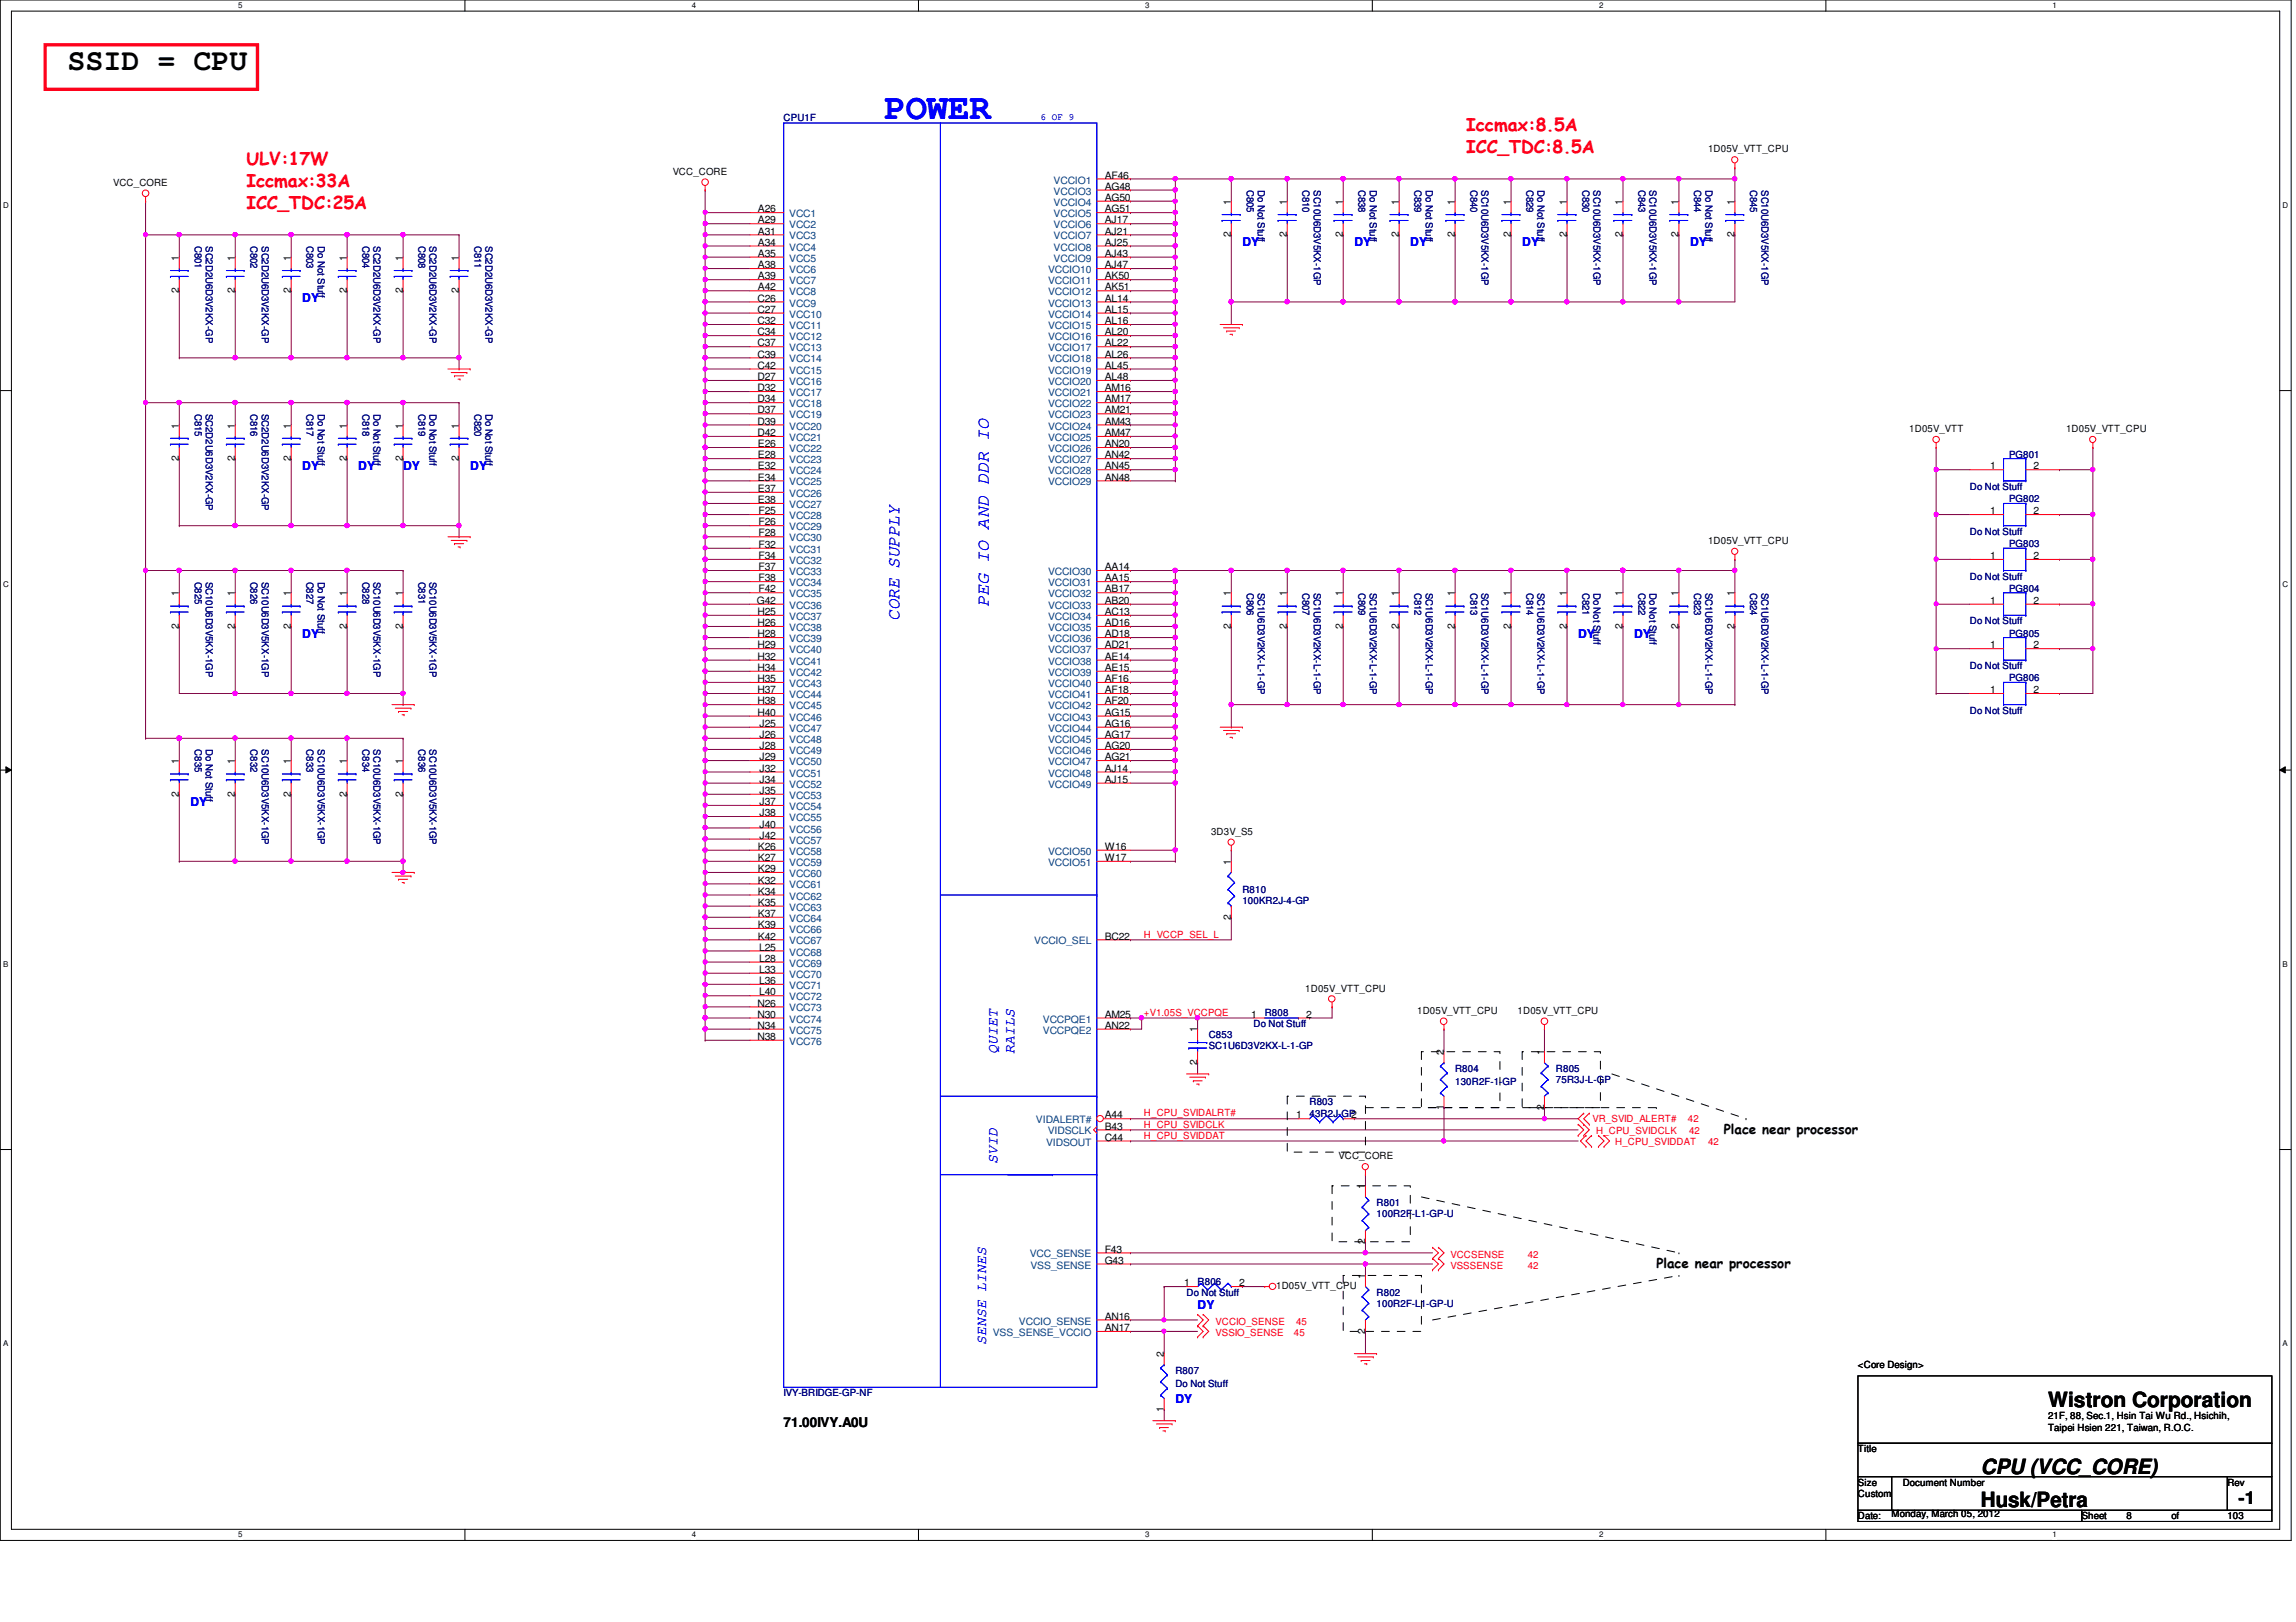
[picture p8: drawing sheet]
<svg xmlns="http://www.w3.org/2000/svg" width="297mm" height="210mm" viewBox="0 0 297 210" stroke-linecap="round" stroke-linejoin="round" font-family="sans-serif">
<defs><g id="words">
<text font-size="4.6" fill="#00f" x="114.4" y="15.4">POWER</text>
<text font-size="3.9" x="8.7" y="9.1">SSID = CPU</text>
<g font-size="2.7">
<text x="265" y="182.1">Wistron Corporation</text>
<text x="256.3" y="190.7">CPU (VCC_CORE)</text>
<text x="256.3" y="195.1">Husk/Petra</text>
</g>
<g font-size="2.3" fill="#f00">
<text x="189.7" y="17">Iccmax:8.5A</text>
<text x="31.9" y="21.3">ULV:17W</text>
<text x="189.7" y="19.9">ICC_TDC:8.5A</text>
<text x="31.9" y="24.2">Iccmax:33A</text>
<text x="31.9" y="27.1">ICC_TDC:25A</text>
</g>
<g font-size="2.3" fill="#00f">
<text x="116.4" y="80.3" transform="rotate(-90 116.4 80.3)">CORE SUPPLY</text>
<text x="127.9" y="78.6" transform="rotate(-90 127.9 78.6)">PEG IO AND DDR IO</text>
</g>
<text font-size="2.3" x="289.6" y="194.6">-1</text>
<g font-size="1.9" fill="#00f">
<text x="129" y="136.4" transform="rotate(-90 129 136.4)">QUIET</text>
<text x="131.2" y="136.4" transform="rotate(-90 131.2 136.4)">RAILS</text>
<text x="129" y="150.6" transform="rotate(-90 129 150.6)">SVID</text>
<text x="127.6" y="174" transform="rotate(-90 127.6 174)">SENSE LINES</text>
</g>
<g font-size="1.7">
<text x="223" y="146.7">Place near processor</text>
<text x="214.3" y="164.1">Place near processor</text>
<text x="101.4" y="184.6">71.00IVY.A0U</text>
</g>
<g font-size="1.6" fill="#00f">
<text x="160.7" y="31.9">DY</text>
<text x="175.2" y="31.9">DY</text>
<text x="182.5" y="31.9">DY</text>
<text x="196.9" y="31.9">DY</text>
<text x="218.6" y="31.9">DY</text>
<text x="39.1" y="39.1">DY</text>
<text x="39.1" y="60.8">DY</text>
<text x="46.4" y="60.8">DY</text>
<text x="52.2" y="60.8">DY</text>
<text x="60.8" y="60.8">DY</text>
<text x="39.1" y="82.5">DY</text>
<text x="204.2" y="82.5">DY</text>
<text x="211.4" y="82.5">DY</text>
<text x="24.6" y="104.3">DY</text>
<text x="154.9" y="169.4">DY</text>
<text x="152.1" y="181.6">DY</text>
</g>
<g font-size="1.3" fill="#000080">
<text x="101.4" y="15.7">CPU1F</text>
<text x="161.3" y="24.6" transform="rotate(90 161.3 24.6)">C805</text>
<text x="162.7" y="24.6" transform="rotate(90 162.7 24.6)">Do Not Stuff</text>
<text x="168.5" y="24.6" transform="rotate(90 168.5 24.6)">C810</text>
<text x="170" y="24.6" transform="rotate(90 170 24.6)">SC10U6D3V5KX-1GP</text>
<text x="175.8" y="24.6" transform="rotate(90 175.8 24.6)">C838</text>
<text x="177.2" y="24.6" transform="rotate(90 177.2 24.6)">Do Not Stuff</text>
<text x="183" y="24.6" transform="rotate(90 183 24.6)">C839</text>
<text x="184.4" y="24.6" transform="rotate(90 184.4 24.6)">Do Not Stuff</text>
<text x="190.2" y="24.6" transform="rotate(90 190.2 24.6)">C840</text>
<text x="191.7" y="24.6" transform="rotate(90 191.7 24.6)">SC10U6D3V5KX-1GP</text>
<text x="197.5" y="24.6" transform="rotate(90 197.5 24.6)">C829</text>
<text x="198.9" y="24.6" transform="rotate(90 198.9 24.6)">Do Not Stuff</text>
<text x="204.7" y="24.6" transform="rotate(90 204.7 24.6)">C830</text>
<text x="206.2" y="24.6" transform="rotate(90 206.2 24.6)">SC10U6D3V5KX-1GP</text>
<text x="212" y="24.6" transform="rotate(90 212 24.6)">C843</text>
<text x="213.4" y="24.6" transform="rotate(90 213.4 24.6)">SC10U6D3V5KX-1GP</text>
<text x="219.2" y="24.6" transform="rotate(90 219.2 24.6)">C844</text>
<text x="220.6" y="24.6" transform="rotate(90 220.6 24.6)">Do Not Stuff</text>
<text x="226.4" y="24.6" transform="rotate(90 226.4 24.6)">C845</text>
<text x="227.9" y="24.6" transform="rotate(90 227.9 24.6)">SC10U6D3V5KX-1GP</text>
<text x="25.2" y="31.8" transform="rotate(90 25.2 31.8)">C801</text>
<text x="26.6" y="31.8" transform="rotate(90 26.6 31.8)">SC2D2U6D3V2KX-GP</text>
<text x="32.4" y="31.8" transform="rotate(90 32.4 31.8)">C802</text>
<text x="33.9" y="31.8" transform="rotate(90 33.9 31.8)">SC2D2U6D3V2KX-GP</text>
<text x="39.7" y="31.8" transform="rotate(90 39.7 31.8)">C803</text>
<text x="41.1" y="31.8" transform="rotate(90 41.1 31.8)">Do Not Stuff</text>
<text x="46.9" y="31.8" transform="rotate(90 46.9 31.8)">C804</text>
<text x="48.3" y="31.8" transform="rotate(90 48.3 31.8)">SC2D2U6D3V2KX-GP</text>
<text x="54.1" y="31.8" transform="rotate(90 54.1 31.8)">C808</text>
<text x="55.6" y="31.8" transform="rotate(90 55.6 31.8)">SC2D2U6D3V2KX-GP</text>
<text x="61.4" y="31.8" transform="rotate(90 61.4 31.8)">C811</text>
<text x="62.8" y="31.8" transform="rotate(90 62.8 31.8)">SC2D2U6D3V2KX-GP</text>
<text x="25.2" y="53.6" transform="rotate(90 25.2 53.6)">C815</text>
<text x="26.6" y="53.6" transform="rotate(90 26.6 53.6)">SC2D2U6D3V2KX-GP</text>
<text x="32.4" y="53.6" transform="rotate(90 32.4 53.6)">C816</text>
<text x="33.9" y="53.6" transform="rotate(90 33.9 53.6)">SC2D2U6D3V2KX-GP</text>
<text x="39.7" y="53.6" transform="rotate(90 39.7 53.6)">C817</text>
<text x="41.1" y="53.6" transform="rotate(90 41.1 53.6)">Do Not Stuff</text>
<text x="46.9" y="53.6" transform="rotate(90 46.9 53.6)">C818</text>
<text x="48.3" y="53.6" transform="rotate(90 48.3 53.6)">Do Not Stuff</text>
<text x="54.1" y="53.6" transform="rotate(90 54.1 53.6)">C819</text>
<text x="55.6" y="53.6" transform="rotate(90 55.6 53.6)">Do Not Stuff</text>
<text x="61.4" y="53.6" transform="rotate(90 61.4 53.6)">C820</text>
<text x="62.8" y="53.6" transform="rotate(90 62.8 53.6)">Do Not Stuff</text>
<text x="259.9" y="59.2">PG801</text>
<text x="254.8" y="63.4">Do Not Stuff</text>
<text x="259.9" y="65">PG802</text>
<text x="254.8" y="69.2">Do Not Stuff</text>
<text x="259.9" y="70.8">PG803</text>
<text x="25.2" y="75.3" transform="rotate(90 25.2 75.3)">C825</text>
<text x="26.6" y="75.3" transform="rotate(90 26.6 75.3)">SC10U6D3V5KX-1GP</text>
<text x="32.4" y="75.3" transform="rotate(90 32.4 75.3)">C826</text>
<text x="33.9" y="75.3" transform="rotate(90 33.9 75.3)">SC10U6D3V5KX-1GP</text>
<text x="39.7" y="75.3" transform="rotate(90 39.7 75.3)">C827</text>
<text x="41.1" y="75.3" transform="rotate(90 41.1 75.3)">Do Not Stuff</text>
<text x="46.9" y="75.3" transform="rotate(90 46.9 75.3)">C828</text>
<text x="48.3" y="75.3" transform="rotate(90 48.3 75.3)">SC10U6D3V5KX-1GP</text>
<text x="54.1" y="75.3" transform="rotate(90 54.1 75.3)">C831</text>
<text x="55.6" y="75.3" transform="rotate(90 55.6 75.3)">SC10U6D3V5KX-1GP</text>
<text x="161.3" y="76.7" transform="rotate(90 161.3 76.7)">C806</text>
<text x="162.7" y="76.7" transform="rotate(90 162.7 76.7)">SC1U6D3V2KX-L-1-GP</text>
<text x="168.5" y="76.7" transform="rotate(90 168.5 76.7)">C807</text>
<text x="170" y="76.7" transform="rotate(90 170 76.7)">SC1U6D3V2KX-L-1-GP</text>
<text x="175.8" y="76.7" transform="rotate(90 175.8 76.7)">C809</text>
<text x="177.2" y="76.7" transform="rotate(90 177.2 76.7)">SC1U6D3V2KX-L-1-GP</text>
<text x="183" y="76.7" transform="rotate(90 183 76.7)">C812</text>
<text x="184.4" y="76.7" transform="rotate(90 184.4 76.7)">SC1U6D3V2KX-L-1-GP</text>
<text x="190.2" y="76.7" transform="rotate(90 190.2 76.7)">C813</text>
<text x="191.7" y="76.7" transform="rotate(90 191.7 76.7)">SC1U6D3V2KX-L-1-GP</text>
<text x="197.5" y="76.7" transform="rotate(90 197.5 76.7)">C814</text>
<text x="198.9" y="76.7" transform="rotate(90 198.9 76.7)">SC1U6D3V2KX-L-1-GP</text>
<text x="204.7" y="76.7" transform="rotate(90 204.7 76.7)">C821</text>
<text x="206.2" y="76.7" transform="rotate(90 206.2 76.7)">Do Not Stuff</text>
<text x="212" y="76.7" transform="rotate(90 212 76.7)">C822</text>
<text x="213.4" y="76.7" transform="rotate(90 213.4 76.7)">Do Not Stuff</text>
<text x="219.2" y="76.7" transform="rotate(90 219.2 76.7)">C823</text>
<text x="220.6" y="76.7" transform="rotate(90 220.6 76.7)">SC1U6D3V2KX-L-1-GP</text>
<text x="226.4" y="76.7" transform="rotate(90 226.4 76.7)">C824</text>
<text x="227.9" y="76.7" transform="rotate(90 227.9 76.7)">SC1U6D3V2KX-L-1-GP</text>
<text x="254.8" y="75">Do Not Stuff</text>
<text x="259.9" y="76.6">PG804</text>
<text x="254.8" y="80.8">Do Not Stuff</text>
<text x="259.9" y="82.4">PG805</text>
<text x="254.8" y="86.6">Do Not Stuff</text>
<text x="259.9" y="88.2">PG806</text>
<text x="254.8" y="92.4">Do Not Stuff</text>
<text x="25.2" y="97" transform="rotate(90 25.2 97)">C835</text>
<text x="26.6" y="97" transform="rotate(90 26.6 97)">Do Not Stuff</text>
<text x="32.4" y="97" transform="rotate(90 32.4 97)">C832</text>
<text x="33.9" y="97" transform="rotate(90 33.9 97)">SC10U6D3V5KX-1GP</text>
<text x="39.7" y="97" transform="rotate(90 39.7 97)">C833</text>
<text x="41.1" y="97" transform="rotate(90 41.1 97)">SC10U6D3V5KX-1GP</text>
<text x="46.9" y="97" transform="rotate(90 46.9 97)">C834</text>
<text x="48.3" y="97" transform="rotate(90 48.3 97)">SC10U6D3V5KX-1GP</text>
<text x="54.1" y="97" transform="rotate(90 54.1 97)">C836</text>
<text x="55.6" y="97" transform="rotate(90 55.6 97)">SC10U6D3V5KX-1GP</text>
<text x="160.7" y="115.6">R810</text>
<text x="160.7" y="117">100KR2J-4-GP</text>
<text x="163.6" y="131.5">R808</text>
<text x="156.4" y="134.4">C853</text>
<text x="156.4" y="135.8">SC1U6D3V2KX-L-1-GP</text>
<text x="162.2" y="132.9">Do Not Stuff</text>
<text x="169.4" y="143">R803</text>
<text x="188.3" y="138.7">R804</text>
<text x="188.3" y="140.5">130R2F-1-GP</text>
<text x="201.3" y="138.7">R805</text>
<text x="201.3" y="140.2">75R3J-L-GP</text>
<text x="169.4" y="144.5">43R2J-GP2</text>
<text x="178.1" y="156.1">R801</text>
<text x="178.1" y="157.5">100R2F-L1-GP-U</text>
<text x="153.5" y="167.7">Do Not Stuff</text>
<text x="154.9" y="166.2">R806</text>
<text x="178.1" y="167.7">R802</text>
<text x="178.1" y="169.1">100R2F-L1-GP-U</text>
<text x="152.1" y="177.8">R807</text>
<text x="152.1" y="179.5">Do Not Stuff</text>
<text x="101.4" y="180.7">IVY-BRIDGE-GP-NF</text>
</g>
<text font-size="1.3" fill="#00f" x="134.7" y="15.5">6 OF 9</text>
<g font-size="1.3">
<text x="87" y="22.6">VCC_CORE</text>
<text x="142.9" y="23.1">AF46</text>
<text x="221" y="19.7">1D05V_VTT_CPU</text>
<text x="14.6" y="24">VCC_CORE</text>
<text x="98" y="27.5">A26</text>
<text x="98" y="28.9">A29</text>
<text x="142.9" y="24.6">AG48</text>
<text x="142.9" y="26">AG50</text>
<text x="142.9" y="27.5">AG51</text>
<text x="142.9" y="28.9">AJ17</text>
<text x="159.3" y="26.5" transform="rotate(-90 159.3 26.5)">1</text>
<text x="166.5" y="26.5" transform="rotate(-90 166.5 26.5)">1</text>
<text x="173.7" y="26.5" transform="rotate(-90 173.7 26.5)">1</text>
<text x="181" y="26.5" transform="rotate(-90 181 26.5)">1</text>
<text x="188.2" y="26.5" transform="rotate(-90 188.2 26.5)">1</text>
<text x="195.4" y="26.5" transform="rotate(-90 195.4 26.5)">1</text>
<text x="202.7" y="26.5" transform="rotate(-90 202.7 26.5)">1</text>
<text x="209.9" y="26.5" transform="rotate(-90 209.9 26.5)">1</text>
<text x="217.2" y="26.5" transform="rotate(-90 217.2 26.5)">1</text>
<text x="224.4" y="26.5" transform="rotate(-90 224.4 26.5)">1</text>
<text x="23.2" y="33.7" transform="rotate(-90 23.2 33.7)">1</text>
<text x="30.4" y="33.7" transform="rotate(-90 30.4 33.7)">1</text>
<text x="37.6" y="33.7" transform="rotate(-90 37.6 33.7)">1</text>
<text x="44.9" y="33.7" transform="rotate(-90 44.9 33.7)">1</text>
<text x="52.1" y="33.7" transform="rotate(-90 52.1 33.7)">1</text>
<text x="59.3" y="33.7" transform="rotate(-90 59.3 33.7)">1</text>
<text x="98" y="30.4">A31</text>
<text x="98" y="31.8">A34</text>
<text x="98" y="33.2">A35</text>
<text x="98" y="34.7">A38</text>
<text x="142.9" y="30.4">AJ21</text>
<text x="142.9" y="31.8">AJ25</text>
<text x="142.9" y="33.2">AJ43</text>
<text x="142.9" y="34.7">AJ47</text>
<text x="159.3" y="30.7" transform="rotate(-90 159.3 30.7)">2</text>
<text x="166.5" y="30.7" transform="rotate(-90 166.5 30.7)">2</text>
<text x="173.7" y="30.7" transform="rotate(-90 173.7 30.7)">2</text>
<text x="181" y="30.7" transform="rotate(-90 181 30.7)">2</text>
<text x="188.2" y="30.7" transform="rotate(-90 188.2 30.7)">2</text>
<text x="195.4" y="30.7" transform="rotate(-90 195.4 30.7)">2</text>
<text x="202.7" y="30.7" transform="rotate(-90 202.7 30.7)">2</text>
<text x="209.9" y="30.7" transform="rotate(-90 209.9 30.7)">2</text>
<text x="217.2" y="30.7" transform="rotate(-90 217.2 30.7)">2</text>
<text x="224.4" y="30.7" transform="rotate(-90 224.4 30.7)">2</text>
<text x="23.2" y="38" transform="rotate(-90 23.2 38)">2</text>
<text x="30.4" y="38" transform="rotate(-90 30.4 38)">2</text>
<text x="37.6" y="38" transform="rotate(-90 37.6 38)">2</text>
<text x="44.9" y="38" transform="rotate(-90 44.9 38)">2</text>
<text x="52.1" y="38" transform="rotate(-90 52.1 38)">2</text>
<text x="59.3" y="38" transform="rotate(-90 59.3 38)">2</text>
<text x="98" y="39">C26</text>
<text x="98" y="40.5">C27</text>
<text x="98" y="42">C32</text>
<text x="98" y="36.2">A39</text>
<text x="98" y="37.6">A42</text>
<text x="142.9" y="36.2">AK50</text>
<text x="142.9" y="37.6">AK51</text>
<text x="142.9" y="39">AL14</text>
<text x="142.9" y="40.5">AL15</text>
<text x="142.9" y="42">AL16</text>
<text x="98" y="43.4">C34</text>
<text x="98" y="44.8">C37</text>
<text x="98" y="46.3">C39</text>
<text x="98" y="47.7">C42</text>
<text x="142.9" y="43.4">AL20</text>
<text x="142.9" y="44.8">AL22</text>
<text x="142.9" y="46.3">AL26</text>
<text x="142.9" y="47.7">AL45</text>
<text x="98" y="49.2">D27</text>
<text x="98" y="50.6">D32</text>
<text x="98" y="52.1">D34</text>
<text x="98" y="53.5">D37</text>
<text x="142.9" y="49.2">AL48</text>
<text x="142.9" y="50.6">AM16</text>
<text x="142.9" y="52.1">AM17</text>
<text x="142.9" y="53.5">AM21</text>
<text x="23.2" y="59.7" transform="rotate(-90 23.2 59.7)">2</text>
<text x="23.2" y="55.5" transform="rotate(-90 23.2 55.5)">1</text>
<text x="30.4" y="59.7" transform="rotate(-90 30.4 59.7)">2</text>
<text x="30.4" y="55.5" transform="rotate(-90 30.4 55.5)">1</text>
<text x="37.6" y="59.7" transform="rotate(-90 37.6 59.7)">2</text>
<text x="37.6" y="55.5" transform="rotate(-90 37.6 55.5)">1</text>
<text x="44.9" y="59.7" transform="rotate(-90 44.9 59.7)">2</text>
<text x="44.9" y="55.5" transform="rotate(-90 44.9 55.5)">1</text>
<text x="52.1" y="59.7" transform="rotate(-90 52.1 59.7)">2</text>
<text x="52.1" y="55.5" transform="rotate(-90 52.1 55.5)">1</text>
<text x="59.3" y="59.7" transform="rotate(-90 59.3 59.7)">2</text>
<text x="59.3" y="55.5" transform="rotate(-90 59.3 55.5)">1</text>
<text x="98" y="54.9">D39</text>
<text x="98" y="56.4">D42</text>
<text x="98" y="57.9">E26</text>
<text x="98" y="59.3">E28</text>
<text x="142.9" y="54.9">AM43</text>
<text x="142.9" y="56.4">AM47</text>
<text x="142.9" y="57.9">AN20</text>
<text x="142.9" y="59.3">AN42</text>
<text x="247" y="55.9">1D05V_VTT</text>
<text x="267.3" y="55.9">1D05V_VTT_CPU</text>
<text x="98" y="60.7">E32</text>
<text x="98" y="62.2">E34</text>
<text x="98" y="63.7">E37</text>
<text x="98" y="65.1">E38</text>
<text x="142.9" y="60.7">AN45</text>
<text x="142.9" y="62.2">AN48</text>
<text x="257.5" y="60.7">1</text>
<text x="263.1" y="60.7">2</text>
<text x="98.1" y="66.5">F25</text>
<text x="98.1" y="68">F26</text>
<text x="98.1" y="69.4">F28</text>
<text x="98.1" y="70.9">F32</text>
<text x="221" y="70.4">1D05V_VTT_CPU</text>
<text x="257.5" y="66.5">1</text>
<text x="263.1" y="66.5">2</text>
<text x="23.2" y="77.2" transform="rotate(-90 23.2 77.2)">1</text>
<text x="30.4" y="77.2" transform="rotate(-90 30.4 77.2)">1</text>
<text x="37.6" y="77.2" transform="rotate(-90 37.6 77.2)">1</text>
<text x="44.9" y="77.2" transform="rotate(-90 44.9 77.2)">1</text>
<text x="52.1" y="77.2" transform="rotate(-90 52.1 77.2)">1</text>
<text x="98.1" y="72.3">F34</text>
<text x="98.1" y="73.8">F37</text>
<text x="98.1" y="75.2">F38</text>
<text x="98.1" y="76.7">F42</text>
<text x="142.9" y="73.8">AA14</text>
<text x="142.9" y="75.2">AA15</text>
<text x="142.9" y="76.7">AB17</text>
<text x="159.3" y="77.2" transform="rotate(-90 159.3 77.2)">1</text>
<text x="166.5" y="77.2" transform="rotate(-90 166.5 77.2)">1</text>
<text x="173.7" y="77.2" transform="rotate(-90 173.7 77.2)">1</text>
<text x="181" y="77.2" transform="rotate(-90 181 77.2)">1</text>
<text x="188.2" y="77.2" transform="rotate(-90 188.2 77.2)">1</text>
<text x="195.4" y="77.2" transform="rotate(-90 195.4 77.2)">1</text>
<text x="202.7" y="77.2" transform="rotate(-90 202.7 77.2)">1</text>
<text x="209.9" y="77.2" transform="rotate(-90 209.9 77.2)">1</text>
<text x="217.2" y="77.2" transform="rotate(-90 217.2 77.2)">1</text>
<text x="224.4" y="77.2" transform="rotate(-90 224.4 77.2)">1</text>
<text x="257.5" y="72.3">1</text>
<text x="263.1" y="72.3">2</text>
<text x="23.2" y="81.4" transform="rotate(-90 23.2 81.4)">2</text>
<text x="30.4" y="81.4" transform="rotate(-90 30.4 81.4)">2</text>
<text x="37.6" y="81.4" transform="rotate(-90 37.6 81.4)">2</text>
<text x="44.9" y="81.4" transform="rotate(-90 44.9 81.4)">2</text>
<text x="52.1" y="81.4" transform="rotate(-90 52.1 81.4)">2</text>
<text x="97.9" y="78.1">G42</text>
<text x="98" y="79.6">H25</text>
<text x="98" y="81">H26</text>
<text x="98" y="82.5">H28</text>
<text x="98" y="83.9">H29</text>
<text x="142.9" y="78.1">AB20</text>
<text x="142.9" y="79.6">AC13</text>
<text x="142.9" y="81">AD16</text>
<text x="142.9" y="82.5">AD18</text>
<text x="142.9" y="83.9">AD21</text>
<text x="159.3" y="81.4" transform="rotate(-90 159.3 81.4)">2</text>
<text x="166.5" y="81.4" transform="rotate(-90 166.5 81.4)">2</text>
<text x="173.7" y="81.4" transform="rotate(-90 173.7 81.4)">2</text>
<text x="181" y="81.4" transform="rotate(-90 181 81.4)">2</text>
<text x="188.2" y="81.4" transform="rotate(-90 188.2 81.4)">2</text>
<text x="195.4" y="81.4" transform="rotate(-90 195.4 81.4)">2</text>
<text x="202.7" y="81.4" transform="rotate(-90 202.7 81.4)">2</text>
<text x="209.9" y="81.4" transform="rotate(-90 209.9 81.4)">2</text>
<text x="217.2" y="81.4" transform="rotate(-90 217.2 81.4)">2</text>
<text x="224.4" y="81.4" transform="rotate(-90 224.4 81.4)">2</text>
<text x="257.5" y="78.1">1</text>
<text x="257.5" y="83.9">1</text>
<text x="263.1" y="78.1">2</text>
<text x="263.1" y="83.9">2</text>
<text x="98" y="85.4">H32</text>
<text x="98" y="86.8">H34</text>
<text x="98" y="88.3">H35</text>
<text x="98" y="89.7">H37</text>
<text x="142.9" y="85.4">AE14</text>
<text x="142.9" y="86.8">AE15</text>
<text x="142.9" y="88.3">AF16</text>
<text x="142.9" y="89.7">AF18</text>
<text x="257.5" y="89.7">1</text>
<text x="263.1" y="89.7">2</text>
<text x="98" y="91.1">H38</text>
<text x="98" y="92.6">H40</text>
<text x="98.3" y="94.1">J25</text>
<text x="98.3" y="95.5">J26</text>
<text x="142.9" y="91.1">AF20</text>
<text x="142.9" y="92.6">AG15</text>
<text x="142.9" y="94.1">AG16</text>
<text x="142.9" y="95.5">AG17</text>
<text x="23.2" y="98.9" transform="rotate(-90 23.2 98.9)">1</text>
<text x="30.4" y="98.9" transform="rotate(-90 30.4 98.9)">1</text>
<text x="37.6" y="98.9" transform="rotate(-90 37.6 98.9)">1</text>
<text x="44.9" y="98.9" transform="rotate(-90 44.9 98.9)">1</text>
<text x="52.1" y="98.9" transform="rotate(-90 52.1 98.9)">1</text>
<text x="98.3" y="96.9">J28</text>
<text x="98.3" y="98.4">J29</text>
<text x="98.3" y="99.9">J32</text>
<text x="98.3" y="101.3">J34</text>
<text x="142.9" y="96.9">AG20</text>
<text x="142.9" y="98.4">AG21</text>
<text x="142.9" y="99.9">AJ14</text>
<text x="142.9" y="101.3">AJ15</text>
<text x="23.2" y="103.1" transform="rotate(-90 23.2 103.1)">2</text>
<text x="30.4" y="103.1" transform="rotate(-90 30.4 103.1)">2</text>
<text x="37.6" y="103.1" transform="rotate(-90 37.6 103.1)">2</text>
<text x="44.9" y="103.1" transform="rotate(-90 44.9 103.1)">2</text>
<text x="52.1" y="103.1" transform="rotate(-90 52.1 103.1)">2</text>
<text x="98.3" y="102.7">J35</text>
<text x="98.3" y="104.2">J37</text>
<text x="98.3" y="105.6">J38</text>
<text x="98.3" y="107.1">J40</text>
<text x="98" y="110">K26</text>
<text x="98" y="111.4">K27</text>
<text x="98" y="112.9">K29</text>
<text x="98.3" y="108.5">J42</text>
<text x="142.9" y="110">W16</text>
<text x="142.9" y="111.4">W17</text>
<text x="156.7" y="108">3D3V_S5</text>
<text x="159.3" y="111.9" transform="rotate(-90 159.3 111.9)">1</text>
<text x="98" y="114.3">K32</text>
<text x="98" y="115.8">K34</text>
<text x="98" y="117.2">K35</text>
<text x="98" y="118.7">K37</text>
<text x="159.3" y="119" transform="rotate(-90 159.3 119)">2</text>
<text x="98" y="120.1">K39</text>
<text x="98" y="121.6">K42</text>
<text x="98.2" y="123">L25</text>
<text x="98.2" y="124.5">L28</text>
<text x="98.2" y="125.9">L33</text>
<text x="142.9" y="121.6">BC22</text>
<text x="98" y="130.3">N26</text>
<text x="98" y="131.7">N30</text>
<text x="98.2" y="127.3">L36</text>
<text x="98.2" y="128.8">L40</text>
<text x="142.9" y="131.7">AM25</text>
<text x="161.9" y="131.7">1</text>
<text x="168.9" y="128.3">1D05V_VTT_CPU</text>
<text x="169" y="131.7">2</text>
<text x="183.3" y="131.2">1D05V_VTT_CPU</text>
<text x="196.3" y="131.2">1D05V_VTT_CPU</text>
<text x="98" y="133.1">N34</text>
<text x="98" y="134.6">N38</text>
<text x="142.9" y="133.1">AN22</text>
<text x="154.9" y="137.9" transform="rotate(-90 154.9 137.9)">2</text>
<text x="154.9" y="133.6" transform="rotate(-90 154.9 133.6)">1</text>
<text x="186.8" y="136.5" transform="rotate(-90 186.8 136.5)">2</text>
<text x="199.8" y="136.5" transform="rotate(-90 199.8 136.5)">1</text>
<text x="186.8" y="143.6" transform="rotate(-90 186.8 143.6)">1</text>
<text x="199.8" y="143.6" transform="rotate(-90 199.8 143.6)">2</text>
<text x="142.9" y="144.7">A44</text>
<text x="142.9" y="146.2">B43</text>
<text x="142.9" y="147.6">C44</text>
<text x="167.7" y="144.7">1</text>
<text x="173.2" y="150">VCC_CORE</text>
<text x="176.6" y="153.9" transform="rotate(-90 176.6 153.9)">1</text>
<text x="176.6" y="161" transform="rotate(-90 176.6 161)">2</text>
<text x="142.9" y="162.1">F43</text>
<text x="142.9" y="163.5">G43</text>
<text x="153.2" y="166.5">1</text>
<text x="160.3" y="166.5">2</text>
<text x="165.1" y="166.8">1D05V_VTT_CPU</text>
<text x="176.6" y="165.5" transform="rotate(-90 176.6 165.5)">1</text>
<text x="142.9" y="172.3">AN17</text>
<text x="142.9" y="170.8">AN16</text>
<text x="176.6" y="172.6" transform="rotate(-90 176.6 172.6)">2</text>
<text x="150.6" y="175.6" transform="rotate(-90 150.6 175.6)">2</text>
<text x="240.4" y="177.1">&lt;Core Design&gt;</text>
<text x="150.6" y="182.8" transform="rotate(-90 150.6 182.8)">1</text>
<text x="265" y="183.6">21F, 88, Sec.1, Hsin Tai Wu Rd., Hsichih,</text>
<text x="265" y="185.1">Taipei Hsien 221, Taiwan, R.O.C.</text>
<text x="240.4" y="188">Title</text>
<text x="240.4" y="192.3">Size</text>
<text x="240.4" y="196.6">Date:</text>
<text x="240.4" y="193.7">Custom</text>
<text x="244.7" y="196.3">Monday, March 05, 2012</text>
<text x="246.2" y="192.3">Document Number</text>
<text x="269.3" y="196.6">Sheet</text>
<text x="275.1" y="196.6">8</text>
<text x="280.9" y="196.6">of</text>
<text x="288.2" y="196.6">103</text>
<text x="288.2" y="192.3">Rev</text>
</g>
<g font-size="1.3" fill="#004080">
<text x="136.3" y="23.7">VCCIO1</text>
<text x="102.1" y="28.1">VCC1</text>
<text x="102.1" y="29.5">VCC2</text>
<text x="136.3" y="25.2">VCCIO3</text>
<text x="136.3" y="26.6">VCCIO4</text>
<text x="136.3" y="28.1">VCCIO5</text>
<text x="136.3" y="29.5">VCCIO6</text>
<text x="102.1" y="31">VCC3</text>
<text x="102.1" y="32.4">VCC4</text>
<text x="102.1" y="33.9">VCC5</text>
<text x="102.1" y="35.3">VCC6</text>
<text x="135.6" y="35.3">VCCIO10</text>
<text x="136.3" y="31">VCCIO7</text>
<text x="136.3" y="32.4">VCCIO8</text>
<text x="136.3" y="33.9">VCCIO9</text>
<text x="102.1" y="36.8">VCC7</text>
<text x="102.1" y="38.2">VCC8</text>
<text x="102.1" y="39.7">VCC9</text>
<text x="102.1" y="41.1">VCC10</text>
<text x="135.6" y="36.8">VCCIO11</text>
<text x="135.6" y="38.2">VCCIO12</text>
<text x="135.6" y="39.7">VCCIO13</text>
<text x="135.6" y="41.1">VCCIO14</text>
<text x="102.1" y="42.6">VCC11</text>
<text x="102.1" y="44">VCC12</text>
<text x="102.1" y="45.5">VCC13</text>
<text x="102.1" y="46.9">VCC14</text>
<text x="135.6" y="42.6">VCCIO15</text>
<text x="135.6" y="44">VCCIO16</text>
<text x="135.6" y="45.5">VCCIO17</text>
<text x="135.6" y="46.9">VCCIO18</text>
<text x="102.1" y="48.3">VCC15</text>
<text x="102.1" y="49.8">VCC16</text>
<text x="102.1" y="51.3">VCC17</text>
<text x="102.1" y="52.7">VCC18</text>
<text x="135.6" y="48.3">VCCIO19</text>
<text x="135.6" y="49.8">VCCIO20</text>
<text x="135.6" y="51.3">VCCIO21</text>
<text x="135.6" y="52.7">VCCIO22</text>
<text x="102.1" y="54.1">VCC19</text>
<text x="102.1" y="55.6">VCC20</text>
<text x="102.1" y="57.1">VCC21</text>
<text x="102.1" y="58.5">VCC22</text>
<text x="102.1" y="59.9">VCC23</text>
<text x="135.6" y="54.1">VCCIO23</text>
<text x="135.6" y="55.6">VCCIO24</text>
<text x="135.6" y="57.1">VCCIO25</text>
<text x="135.6" y="58.5">VCCIO26</text>
<text x="135.6" y="59.9">VCCIO27</text>
<text x="102.1" y="61.4">VCC24</text>
<text x="102.1" y="62.8">VCC25</text>
<text x="102.1" y="64.3">VCC26</text>
<text x="102.1" y="65.7">VCC27</text>
<text x="135.6" y="61.4">VCCIO28</text>
<text x="135.6" y="62.8">VCCIO29</text>
<text x="102.1" y="67.2">VCC28</text>
<text x="102.1" y="68.6">VCC29</text>
<text x="102.1" y="70.1">VCC30</text>
<text x="102.1" y="71.5">VCC31</text>
<text x="102.1" y="73">VCC32</text>
<text x="102.1" y="74.4">VCC33</text>
<text x="102.1" y="75.9">VCC34</text>
<text x="102.1" y="77.3">VCC35</text>
<text x="135.6" y="74.4">VCCIO30</text>
<text x="135.6" y="75.9">VCCIO31</text>
<text x="135.6" y="77.3">VCCIO32</text>
<text x="102.1" y="78.8">VCC36</text>
<text x="102.1" y="80.2">VCC37</text>
<text x="102.1" y="81.7">VCC38</text>
<text x="102.1" y="83.1">VCC39</text>
<text x="135.6" y="78.8">VCCIO33</text>
<text x="135.6" y="80.2">VCCIO34</text>
<text x="135.6" y="81.7">VCCIO35</text>
<text x="135.6" y="83.1">VCCIO36</text>
<text x="102.1" y="84.5">VCC40</text>
<text x="102.1" y="86">VCC41</text>
<text x="102.1" y="87.5">VCC42</text>
<text x="102.1" y="88.9">VCC43</text>
<text x="135.6" y="84.5">VCCIO37</text>
<text x="135.6" y="86">VCCIO38</text>
<text x="135.6" y="87.5">VCCIO39</text>
<text x="135.6" y="88.9">VCCIO40</text>
<text x="102.1" y="90.3">VCC44</text>
<text x="102.1" y="91.8">VCC45</text>
<text x="102.1" y="93.3">VCC46</text>
<text x="102.1" y="94.7">VCC47</text>
<text x="135.6" y="90.3">VCCIO41</text>
<text x="135.6" y="91.8">VCCIO42</text>
<text x="135.6" y="93.3">VCCIO43</text>
<text x="135.6" y="94.7">VCCIO44</text>
<text x="102.1" y="96.1">VCC48</text>
<text x="102.1" y="97.6">VCC49</text>
<text x="102.1" y="99">VCC50</text>
<text x="102.1" y="100.5">VCC51</text>
<text x="102.1" y="101.9">VCC52</text>
<text x="135.6" y="96.1">VCCIO45</text>
<text x="135.6" y="97.6">VCCIO46</text>
<text x="135.6" y="99">VCCIO47</text>
<text x="135.6" y="100.5">VCCIO48</text>
<text x="135.6" y="101.9">VCCIO49</text>
<text x="102.1" y="103.4">VCC53</text>
<text x="102.1" y="104.8">VCC54</text>
<text x="102.1" y="106.3">VCC55</text>
<text x="102.1" y="107.7">VCC56</text>
<text x="102.1" y="109.2">VCC57</text>
<text x="102.1" y="110.6">VCC58</text>
<text x="102.1" y="112.1">VCC59</text>
<text x="102.1" y="113.5">VCC60</text>
<text x="135.6" y="110.6">VCCIO50</text>
<text x="135.6" y="112.1">VCCIO51</text>
<text x="102.1" y="115">VCC61</text>
<text x="102.1" y="116.4">VCC62</text>
<text x="102.1" y="117.9">VCC63</text>
<text x="102.1" y="119.3">VCC64</text>
<text x="102.1" y="120.7">VCC66</text>
<text x="102.1" y="122.2">VCC67</text>
<text x="102.1" y="123.7">VCC68</text>
<text x="102.1" y="125.1">VCC69</text>
<text x="133.8" y="122.2">VCCIO_SEL</text>
<text x="102.1" y="126.5">VCC70</text>
<text x="102.1" y="128">VCC71</text>
<text x="102.1" y="129.5">VCC72</text>
<text x="102.1" y="130.9">VCC73</text>
<text x="102.1" y="132.3">VCC74</text>
<text x="102.1" y="133.8">VCC75</text>
<text x="102.1" y="135.2">VCC76</text>
<text x="134.9" y="132.3">VCCPQE1</text>
<text x="134.9" y="133.8">VCCPQE2</text>
<text x="134" y="145.4">VIDALERT#</text>
<text x="135.3" y="148.3">VIDSOUT</text>
<text x="135.5" y="146.8">VIDSCLK</text>
<text x="133.2" y="162.7">VCC_SENSE</text>
<text x="133.3" y="164.2">VSS_SENSE</text>
<text x="128.4" y="172.9">VSS_SENSE_VCCIO</text>
<text x="131.8" y="171.4">VCCIO_SENSE</text>
</g>
<g font-size="1.3" fill="#f00">
<text x="148" y="121.3">H_VCCP_SEL_L</text>
<text x="148" y="131.4">+V1.05S_VCCPQE</text>
<text x="148" y="145.9">H_CPU_SVIDCLK</text>
<text x="148" y="144.5">H_CPU_SVIDALRT#</text>
<text x="148" y="147.4">H_CPU_SVIDDAT</text>
<text x="206" y="145.2">VR_SVID_ALERT#</text>
<text x="206.5" y="146.8">H_CPU_SVIDCLK</text>
<text x="209" y="148.1">H_CPU_SVIDDAT</text>
<text x="218.4" y="145.2">42</text>
<text x="218.5" y="146.8">42</text>
<text x="221" y="148.1">42</text>
<text x="187.7" y="164.2">VSSSENSE</text>
<text x="187.7" y="162.8">VCCSENSE</text>
<text x="197.7" y="164.2">42</text>
<text x="197.7" y="162.8">42</text>
<text x="157.3" y="172.9">VSSIO_SENSE</text>
<text x="157.3" y="171.4">VCCIO_SENSE</text>
<text x="167.4" y="172.9">45</text>
<text x="167.7" y="171.4">45</text>
</g>
<g font-size="1">
<text x="30.8" y="1.1">5</text>
<text x="89.5" y="1.1">4</text>
<text x="148.2" y="1.1">3</text>
<text x="206.9" y="1.1">2</text>
<text x="265.6" y="1.1">1</text>
<text x=".4" y="26.9">D</text>
<text x="295.3" y="26.9">D</text>
<text x=".4" y="76">C</text>
<text x="295.3" y="76">C</text>
<text x=".4" y="125.1">B</text>
<text x="295.3" y="125.1">B</text>
<text x=".4" y="174.2">A</text>
<text x="295.3" y="174.2">A</text>
<text x="30.8" y="199">5</text>
<text x="89.5" y="199">4</text>
<text x="148.2" y="199">3</text>
<text x="206.9" y="199">2</text>
<text x="265.6" y="199">1</text>
</g>
</g></defs>
<path d="M0 0h296.4v199.3h-296.4zM1.5 1.4h293.4v196.5h-293.4z" fill="none" stroke="#000" stroke-width=".13"/>
<g fill="#fff">
<path d="M30.8 .2h.6v1.1h-.6z"/>
<path d="M30.8 198.1h.6v1.1h-.6z"/>
</g>
<path d="M60.2 0v1.4M60.2 197.9v1.4" fill="none" stroke="#000" stroke-width=".13"/>
<g fill="#fff">
<path d="M89.5 .2h.5v1.1h-.5z"/>
<path d="M89.5 198.1h.5v1.1h-.5z"/>
</g>
<path d="M118.8 0v1.4M118.8 197.9v1.4" fill="none" stroke="#000" stroke-width=".13"/>
<g fill="#fff">
<path d="M148.2 .2h.5v1.1h-.5z"/>
<path d="M148.2 198.1h.5v1.1h-.5z"/>
</g>
<path d="M177.5 0v1.4M177.5 197.9v1.4" fill="none" stroke="#000" stroke-width=".13"/>
<g fill="#fff">
<path d="M206.9 .2h.5v1.1h-.5z"/>
<path d="M206.9 198.1h.5v1.1h-.5z"/>
</g>
<path d="M236.2 0v1.4M236.2 197.9v1.4" fill="none" stroke="#000" stroke-width=".13"/>
<g fill="#fff">
<path d="M265.6 .2h.5v1.1h-.5z"/>
<path d="M265.6 198.1h.5v1.1h-.5z"/>
<path d="M.4 26h.7v1.1h-.7z"/>
<path d="M295.3 26h.7v1.1h-.7z"/>
<path d="M.4 75.1h.7v1.1h-.7z"/>
<path d="M295.3 75.1h.7v1.1h-.7z"/>
</g>
<path d="M0 50.5h1.5M294.9 50.5h1.5" fill="none" stroke="#000" stroke-width=".13"/>
<g fill="#fff">
<path d="M.4 124.2h.7v1.1h-.7z"/>
<path d="M295.3 124.2h.7v1.1h-.7z"/>
</g>
<path d="M0 99.7h1.5M.8 99.2l.7 .5-.7 .3zM294.9 99.7l.8-.5v.8zM294.9 99.7h1.5" fill="none" stroke="#000" stroke-width=".13"/>
<path d="M.8 99.2l.7 .5-.7 .3zM294.9 99.7l.8-.5v.8z" fill="#000"/>
<g fill="#fff">
<path d="M.4 173.3h.7v1.2h-.7z"/>
<path d="M295.3 173.3h.6v1.2h-.6z"/>
</g>
<path d="M0 148.8h1.5M294.9 148.8h1.5" fill="none" stroke="#000" stroke-width=".13"/>
<path d="M152.1 82.5h.1M152.1 82.5v1.4" fill="none" stroke="#800040" stroke-width=".13"/>
<circle cx="152" cy="83.9" r=".27" fill="#f0f"/>
<circle cx="152" cy="83.9" r=".27" fill="none" stroke="#f0f" stroke-width=".13"/>
<circle cx="152" cy="82.5" r=".29" fill="#f0f"/>
<circle cx="152" cy="82.5" r=".29" fill="none" stroke="#f0f" stroke-width=".13"/>
<path d="M91.2 27.5h.1M91.2 27.5h5.8M91.2 27.5v1.5M159.3 39.1h.1M159.3 39.1v2.9M210 30.4h.1M210 30.4v8.7M146.3 88.3h.1M146.3 88.3h5.8" fill="none" stroke="#800040" stroke-width=".13"/>
<circle cx="91.2" cy="27.5" r=".26" fill="#f0f"/>
<circle cx="91.2" cy="27.5" r=".26" fill="none" stroke="#f0f" stroke-width=".13"/>
<path d="M146.3 26h.1M152.1 24.6h.1M152.1 24.6v1.4h-5.8M173.8 30.4h.1M173.8 30.4v8.7M181 23.2h.1M181 23.2v2.8M146.3 82.5h.1M146.3 82.5h5.8" fill="none" stroke="#800040" stroke-width=".13"/>
<circle cx="152" cy="24.6" r=".29" fill="#f0f"/>
<circle cx="152" cy="24.6" r=".29" fill="none" stroke="#f0f" stroke-width=".13"/>
<path d="M195.5 39.1h.1M195.5 39.1h7.2" fill="none" stroke="#800040" stroke-width=".13"/>
<circle cx="202.7" cy="39" r=".29" fill="#f0f"/>
<circle cx="202.7" cy="39" r=".29" fill="none" stroke="#f0f" stroke-width=".13"/>
<circle cx="195.5" cy="39" r=".29" fill="#f0f"/>
<circle cx="195.5" cy="39" r=".29" fill="none" stroke="#f0f" stroke-width=".13"/>
<path d="M159.3 30.4h.1M159.3 39.1h.1M159.3 30.4v8.7M159.3 39.1h7.2M202.7 39.1h.1M202.7 39.1h7.3M146.3 97h.1M146.3 97h5.8" fill="none" stroke="#800040" stroke-width=".13"/>
<circle cx="159.3" cy="39" r=".29" fill="#f0f"/>
<circle cx="159.3" cy="39" r=".29" fill="none" stroke="#f0f" stroke-width=".13"/>
<path d="M173.8 39.1h.1M173.8 39.1h7.2" fill="none" stroke="#800040" stroke-width=".13"/>
<circle cx="181" cy="39" r=".29" fill="#f0f"/>
<circle cx="181" cy="39" r=".29" fill="none" stroke="#f0f" stroke-width=".13"/>
<circle cx="173.7" cy="39" r=".29" fill="#f0f"/>
<circle cx="173.7" cy="39" r=".29" fill="none" stroke="#f0f" stroke-width=".13"/>
<path d="M181 39.1h.1M181 39.1h7.3" fill="none" stroke="#800040" stroke-width=".13"/>
<circle cx="188.2" cy="39" r=".29" fill="#f0f"/>
<circle cx="188.2" cy="39" r=".29" fill="none" stroke="#f0f" stroke-width=".13"/>
<circle cx="181" cy="39" r=".29" fill="#f0f"/>
<circle cx="181" cy="39" r=".29" fill="none" stroke="#f0f" stroke-width=".13"/>
<path d="M166.5 39.1h.1M166.5 39.1h7.3" fill="none" stroke="#800040" stroke-width=".13"/>
<circle cx="173.7" cy="39" r=".29" fill="#f0f"/>
<circle cx="173.7" cy="39" r=".29" fill="none" stroke="#f0f" stroke-width=".13"/>
<circle cx="166.5" cy="39" r=".29" fill="#f0f"/>
<circle cx="166.5" cy="39" r=".29" fill="none" stroke="#f0f" stroke-width=".13"/>
<path d="M188.3 39.1h.1M188.3 39.1h7.2" fill="none" stroke="#800040" stroke-width=".13"/>
<circle cx="195.5" cy="39" r=".29" fill="#f0f"/>
<circle cx="195.5" cy="39" r=".29" fill="none" stroke="#f0f" stroke-width=".13"/>
<circle cx="188.2" cy="39" r=".29" fill="#f0f"/>
<circle cx="188.2" cy="39" r=".29" fill="none" stroke="#f0f" stroke-width=".13"/>
<g fill="none" stroke="#800040" stroke-width=".13">
<path d="M91.2 57.9h.1M91.2 57.9h5.8M91.2 69.5h.1M91.2 78.2h.1M91.2 68h.1M91.2 76.7h.1M91.2 69.5h5.8M91.2 78.2h5.8M91.2 68h5.8M91.2 76.7h5.8M150.6 170.8h.1M150.6 172.3h.1"/>
<path d="M150.6 170.8h4.3M150.6 172.3h4.3"/>
</g>
<circle cx="91.2" cy="57.9" r=".27" fill="#f0f"/>
<circle cx="91.2" cy="57.9" r=".27" fill="none" stroke="#f0f" stroke-width=".13"/>
<path d="M91.2 56.5h.1M91.2 56.5h5.8M91.2 66.6h.1M91.2 65.2h.1M91.2 63.7h.1M91.2 66.6h5.8M91.2 65.2h5.8M91.2 63.7h5.8" fill="none" stroke="#800040" stroke-width=".13"/>
<circle cx="91.2" cy="63.7" r=".26" fill="#f0f"/>
<circle cx="91.2" cy="63.7" r=".26" fill="none" stroke="#f0f" stroke-width=".13"/>
<path d="M91.2 62.2h.1M91.2 62.2h5.8" fill="none" stroke="#800040" stroke-width=".13"/>
<circle cx="91.2" cy="62.2" r=".26" fill="#f0f"/>
<circle cx="91.2" cy="62.2" r=".26" fill="none" stroke="#f0f" stroke-width=".13"/>
<path d="M91.2 59.4h.1M91.2 59.4h5.8M91.2 60.8h.1M91.2 75.3h.1M91.2 73.8h.1M91.2 72.4h.1M91.2 60.8h5.8M91.2 75.3h5.8M91.2 73.8h5.8M91.2 72.4h5.8" fill="none" stroke="#800040" stroke-width=".13"/>
<circle cx="91.2" cy="72.4" r=".27" fill="#f0f"/>
<circle cx="91.2" cy="72.4" r=".27" fill="none" stroke="#f0f" stroke-width=".13"/>
<path d="M91.2 71h.1M91.2 71h5.8" fill="none" stroke="#800040" stroke-width=".13"/>
<circle cx="91.2" cy="70.9" r=".26" fill="#f0f"/>
<circle cx="91.2" cy="70.9" r=".26" fill="none" stroke="#f0f" stroke-width=".13"/>
<path d="M91.2 56.5h.1M91.2 56.5v1.4" fill="none" stroke="#800040" stroke-width=".13"/>
<circle cx="91.2" cy="56.4" r=".26" fill="#f0f"/>
<circle cx="91.2" cy="56.4" r=".26" fill="none" stroke="#f0f" stroke-width=".13"/>
<path d="M91.2 66.6h.1M91.2 66.6v1.4" fill="none" stroke="#800040" stroke-width=".13"/>
<circle cx="91.2" cy="66.6" r=".27" fill="#f0f"/>
<circle cx="91.2" cy="66.6" r=".27" fill="none" stroke="#f0f" stroke-width=".13"/>
<path d="M91.2 60.8h.1M91.2 60.8v1.4" fill="none" stroke="#800040" stroke-width=".13"/>
<circle cx="91.2" cy="60.8" r=".27" fill="#f0f"/>
<circle cx="91.2" cy="60.8" r=".27" fill="none" stroke="#f0f" stroke-width=".13"/>
<path d="M91.2 65.2h.1M91.2 65.2v1.4" fill="none" stroke="#800040" stroke-width=".13"/>
<circle cx="91.2" cy="65.1" r=".27" fill="#f0f"/>
<circle cx="91.2" cy="65.1" r=".27" fill="none" stroke="#f0f" stroke-width=".13"/>
<path d="M91.2 73.8h.1M91.2 73.8v1.5" fill="none" stroke="#800040" stroke-width=".13"/>
<circle cx="91.2" cy="73.8" r=".27" fill="#f0f"/>
<circle cx="91.2" cy="73.8" r=".27" fill="none" stroke="#f0f" stroke-width=".13"/>
<path d="M91.2 78.2h.1M91.2 78.2v1.4" fill="none" stroke="#800040" stroke-width=".13"/>
<circle cx="91.2" cy="78.1" r=".26" fill="#f0f"/>
<circle cx="91.2" cy="78.1" r=".26" fill="none" stroke="#f0f" stroke-width=".13"/>
<path d="M91.2 75.3h.1M91.2 75.3v1.4" fill="none" stroke="#800040" stroke-width=".13"/>
<circle cx="91.2" cy="75.2" r=".27" fill="#f0f"/>
<circle cx="91.2" cy="75.2" r=".27" fill="none" stroke="#f0f" stroke-width=".13"/>
<path d="M91.2 59.4h.1M91.2 59.4v1.4" fill="none" stroke="#800040" stroke-width=".13"/>
<circle cx="91.2" cy="59.3" r=".27" fill="#f0f"/>
<circle cx="91.2" cy="59.3" r=".27" fill="none" stroke="#f0f" stroke-width=".13"/>
<path d="M91.2 69.5h.1M91.2 69.5v1.5" fill="none" stroke="#800040" stroke-width=".13"/>
<circle cx="91.2" cy="69.5" r=".26" fill="#f0f"/>
<circle cx="91.2" cy="69.5" r=".26" fill="none" stroke="#f0f" stroke-width=".13"/>
<path d="M91.2 72.4h.1M91.2 72.4v1.4" fill="none" stroke="#800040" stroke-width=".13"/>
<circle cx="91.2" cy="72.4" r=".27" fill="#f0f"/>
<circle cx="91.2" cy="72.4" r=".27" fill="none" stroke="#f0f" stroke-width=".13"/>
<path d="M91.2 76.7h.1M91.2 76.7v1.5" fill="none" stroke="#800040" stroke-width=".13"/>
<circle cx="91.2" cy="76.7" r=".26" fill="#f0f"/>
<circle cx="91.2" cy="76.7" r=".26" fill="none" stroke="#f0f" stroke-width=".13"/>
<path d="M91.2 57.9h.1M91.2 57.9v1.5M91.2 71h.1M91.2 71v1.4" fill="none" stroke="#800040" stroke-width=".13"/>
<circle cx="91.2" cy="57.9" r=".27" fill="#f0f"/>
<circle cx="91.2" cy="57.9" r=".27" fill="none" stroke="#f0f" stroke-width=".13"/>
<path d="M91.2 63.7h.1M91.2 63.7v1.5" fill="none" stroke="#800040" stroke-width=".13"/>
<circle cx="91.2" cy="63.7" r=".26" fill="#f0f"/>
<circle cx="91.2" cy="63.7" r=".26" fill="none" stroke="#f0f" stroke-width=".13"/>
<path d="M91.2 62.2h.1M91.2 62.2v1.5" fill="none" stroke="#800040" stroke-width=".13"/>
<circle cx="91.2" cy="62.2" r=".26" fill="#f0f"/>
<circle cx="91.2" cy="62.2" r=".26" fill="none" stroke="#f0f" stroke-width=".13"/>
<path d="M146.3 23.2h.1M146.3 23.2h5.8M202.7 30.4h.1M202.7 30.4v8.7M146.3 56.5h.1M146.3 56.5h5.8M146.3 75.3h.1M146.3 75.3h5.8" fill="none" stroke="#800040" stroke-width=".13"/>
<circle cx="152" cy="56.4" r=".27" fill="#f0f"/>
<circle cx="152" cy="56.4" r=".27" fill="none" stroke="#f0f" stroke-width=".13"/>
<path d="M146.3 76.7h.1M146.3 78.2h.1M146.3 73.8h.1M146.3 76.7h5.8M146.3 73.8h5.8M152.1 76.7h.1M152.1 76.7v1.5h-5.8" fill="none" stroke="#800040" stroke-width=".13"/>
<circle cx="152" cy="76.7" r=".27" fill="#f0f"/>
<circle cx="152" cy="76.7" r=".27" fill="none" stroke="#f0f" stroke-width=".13"/>
<path d="M152.1 75.3h.1M152.1 75.3v1.4" fill="none" stroke="#800040" stroke-width=".13"/>
<circle cx="152" cy="75.2" r=".29" fill="#f0f"/>
<circle cx="152" cy="75.2" r=".29" fill="none" stroke="#f0f" stroke-width=".13"/>
<path d="M152.1 73.8h.1M152.1 73.8v1.5" fill="none" stroke="#800040" stroke-width=".13"/>
<circle cx="152" cy="73.8" r=".29" fill="#f0f"/>
<circle cx="152" cy="73.8" r=".29" fill="none" stroke="#f0f" stroke-width=".13"/>
<path d="M152.1 55h.1M152.1 55v1.5" fill="none" stroke="#800040" stroke-width=".13"/>
<circle cx="152" cy="55" r=".27" fill="#f0f"/>
<circle cx="152" cy="55" r=".27" fill="none" stroke="#f0f" stroke-width=".13"/>
<path d="M91.2 24.6h.1M91.2 24.6v2.9M188.3 23.2h.1M188.3 23.2v2.8M188.3 23.2h7.2M217.2 23.2h.1M217.2 23.2v2.8M146.3 89.7h.1M146.3 89.7h5.8" fill="none" stroke="#800040" stroke-width=".13"/>
<circle cx="188.2" cy="23.1" r=".29" fill="#f0f"/>
<circle cx="188.2" cy="23.1" r=".29" fill="none" stroke="#f0f" stroke-width=".13"/>
<path d="M146.3 27.5h.1M152.1 26h.1M152.1 26v1.5h-5.8M166.5 30.4h.1M166.5 30.4v8.7" fill="none" stroke="#800040" stroke-width=".13"/>
<circle cx="152" cy="26" r=".27" fill="#f0f"/>
<circle cx="152" cy="26" r=".27" fill="none" stroke="#f0f" stroke-width=".13"/>
<path d="M146.3 146.2h.1M146.3 144.8h.1M146.3 144.8h21.7M146.3 146.2h57.9M186.8 147.7h.1M186.8 147.7h17.4M199.8 144.8h.1M199.8 144.8h4.4" fill="none" stroke="#800040" stroke-width=".13"/>
<circle cx="186.8" cy="147.6" r=".27" fill="#f0f"/>
<circle cx="186.8" cy="147.6" r=".27" fill="none" stroke="#f0f" stroke-width=".13"/>
<path d="M91.2 46.3h.1M91.2 46.3h5.8M146.3 86.9h.1M146.3 85.4h.1M146.3 86.9h5.8M146.3 85.4h5.8" fill="none" stroke="#800040" stroke-width=".13"/>
<circle cx="91.2" cy="46.3" r=".27" fill="#f0f"/>
<circle cx="91.2" cy="46.3" r=".27" fill="none" stroke="#f0f" stroke-width=".13"/>
<g fill="none" stroke="#800040" stroke-width=".13">
<path d="M91.2 34.8h.1M91.2 33.3h.1M91.2 34.8h5.8M91.2 33.3h5.8M91.2 55h.1M91.2 44.9h.1M91.2 53.6h.1M91.2 43.4h.1M91.2 42h.1M91.2 40.5h.1M91.2 55h5.8M91.2 44.9h5.8"/>
<path d="M91.2 53.6h5.8M91.2 43.4h5.8M91.2 42h5.8M91.2 40.5h5.8"/>
</g>
<circle cx="91.2" cy="40.5" r=".26" fill="#f0f"/>
<circle cx="91.2" cy="40.5" r=".26" fill="none" stroke="#f0f" stroke-width=".13"/>
<path d="M91.2 39.1h.1M91.2 39.1h5.8" fill="none" stroke="#800040" stroke-width=".13"/>
<circle cx="91.2" cy="39" r=".27" fill="#f0f"/>
<circle cx="91.2" cy="39" r=".27" fill="none" stroke="#f0f" stroke-width=".13"/>
<g fill="none" stroke="#800040" stroke-width=".13">
<path d="M91.2 37.6h.1M91.2 36.2h.1M91.2 37.6h5.8M91.2 36.2h5.8M91.2 52.1h.1M91.2 50.7h.1M91.2 49.2h.1M91.2 47.8h.1M91.2 52.1h5.8M91.2 50.7h5.8M91.2 49.2h5.8M91.2 47.8h5.8"/>
<path d="M91.2 50.7v1.4"/>
</g>
<circle cx="91.2" cy="50.6" r=".27" fill="#f0f"/>
<circle cx="91.2" cy="50.6" r=".27" fill="none" stroke="#f0f" stroke-width=".13"/>
<path d="M91.2 33.3h.1M91.2 33.3v1.5" fill="none" stroke="#800040" stroke-width=".13"/>
<circle cx="91.2" cy="33.3" r=".26" fill="#f0f"/>
<circle cx="91.2" cy="33.3" r=".26" fill="none" stroke="#f0f" stroke-width=".13"/>
<path d="M91.2 49.2h.1M91.2 49.2v1.5" fill="none" stroke="#800040" stroke-width=".13"/>
<circle cx="91.2" cy="49.2" r=".26" fill="#f0f"/>
<circle cx="91.2" cy="49.2" r=".26" fill="none" stroke="#f0f" stroke-width=".13"/>
<path d="M91.2 44.9h.1M91.2 44.9v1.4" fill="none" stroke="#800040" stroke-width=".13"/>
<circle cx="91.2" cy="44.8" r=".27" fill="#f0f"/>
<circle cx="91.2" cy="44.8" r=".27" fill="none" stroke="#f0f" stroke-width=".13"/>
<path d="M91.2 53.6h.1M91.2 53.6v1.4" fill="none" stroke="#800040" stroke-width=".13"/>
<circle cx="91.2" cy="53.5" r=".27" fill="#f0f"/>
<circle cx="91.2" cy="53.5" r=".27" fill="none" stroke="#f0f" stroke-width=".13"/>
<path d="M91.2 52.1h.1M91.2 52.1v1.5" fill="none" stroke="#800040" stroke-width=".13"/>
<circle cx="91.2" cy="52.1" r=".27" fill="#f0f"/>
<circle cx="91.2" cy="52.1" r=".27" fill="none" stroke="#f0f" stroke-width=".13"/>
<path d="M91.2 42h.1M91.2 42v1.4" fill="none" stroke="#800040" stroke-width=".13"/>
<circle cx="91.2" cy="42" r=".26" fill="#f0f"/>
<circle cx="91.2" cy="42" r=".26" fill="none" stroke="#f0f" stroke-width=".13"/>
<path d="M91.2 36.2h.1M91.2 36.2v1.4" fill="none" stroke="#800040" stroke-width=".13"/>
<circle cx="91.2" cy="36.2" r=".27" fill="#f0f"/>
<circle cx="91.2" cy="36.2" r=".27" fill="none" stroke="#f0f" stroke-width=".13"/>
<path d="M91.2 34.8h.1M91.2 34.8v1.4" fill="none" stroke="#800040" stroke-width=".13"/>
<circle cx="91.2" cy="34.7" r=".26" fill="#f0f"/>
<circle cx="91.2" cy="34.7" r=".26" fill="none" stroke="#f0f" stroke-width=".13"/>
<path d="M91.2 37.6h.1M91.2 37.6v1.5" fill="none" stroke="#800040" stroke-width=".13"/>
<circle cx="91.2" cy="37.6" r=".27" fill="#f0f"/>
<circle cx="91.2" cy="37.6" r=".27" fill="none" stroke="#f0f" stroke-width=".13"/>
<path d="M91.2 46.3h.1M91.2 46.3v1.5" fill="none" stroke="#800040" stroke-width=".13"/>
<circle cx="91.2" cy="46.3" r=".27" fill="#f0f"/>
<circle cx="91.2" cy="46.3" r=".27" fill="none" stroke="#f0f" stroke-width=".13"/>
<path d="M91.2 47.8h.1M91.2 47.8v1.4" fill="none" stroke="#800040" stroke-width=".13"/>
<circle cx="91.2" cy="47.8" r=".26" fill="#f0f"/>
<circle cx="91.2" cy="47.8" r=".26" fill="none" stroke="#f0f" stroke-width=".13"/>
<path d="M91.2 39.1h.1M91.2 39.1v1.4" fill="none" stroke="#800040" stroke-width=".13"/>
<circle cx="91.2" cy="39" r=".27" fill="#f0f"/>
<circle cx="91.2" cy="39" r=".27" fill="none" stroke="#f0f" stroke-width=".13"/>
<path d="M91.2 40.5h.1M91.2 40.5v1.5" fill="none" stroke="#800040" stroke-width=".13"/>
<circle cx="91.2" cy="40.5" r=".26" fill="#f0f"/>
<circle cx="91.2" cy="40.5" r=".26" fill="none" stroke="#f0f" stroke-width=".13"/>
<path d="M195.5 30.4h.1M195.5 30.4v8.7M146.3 79.6h.1M146.3 79.6h5.8" fill="none" stroke="#800040" stroke-width=".13"/>
<circle cx="152" cy="79.6" r=".29" fill="#f0f"/>
<circle cx="152" cy="79.6" r=".29" fill="none" stroke="#f0f" stroke-width=".13"/>
<path d="M146.3 29h.1M152.1 27.5h.1M152.1 27.5v1.5h-5.8M195.5 23.2h.1M195.5 23.2v2.8M146.3 91.2h.1M146.3 91.2h5.8" fill="none" stroke="#800040" stroke-width=".13"/>
<circle cx="152" cy="27.5" r=".27" fill="#f0f"/>
<circle cx="152" cy="27.5" r=".27" fill="none" stroke="#f0f" stroke-width=".13"/>
<path d="M152.1 83.9h.1M152.1 83.9v1.5" fill="none" stroke="#800040" stroke-width=".13"/>
<circle cx="152" cy="83.9" r=".27" fill="#f0f"/>
<circle cx="152" cy="83.9" r=".27" fill="none" stroke="#f0f" stroke-width=".13"/>
<path d="M152.1 85.4h.1M152.1 85.4v1.5" fill="none" stroke="#800040" stroke-width=".13"/>
<circle cx="152" cy="86.8" r=".29" fill="#f0f"/>
<circle cx="152" cy="86.8" r=".29" fill="none" stroke="#f0f" stroke-width=".13"/>
<circle cx="152" cy="85.4" r=".27" fill="#f0f"/>
<circle cx="152" cy="85.4" r=".27" fill="none" stroke="#f0f" stroke-width=".13"/>
<path d="M152.1 89.7h.1M152.1 89.7v1.5" fill="none" stroke="#800040" stroke-width=".13"/>
<circle cx="152" cy="91.2" r=".27" fill="#f0f"/>
<circle cx="152" cy="91.2" r=".27" fill="none" stroke="#f0f" stroke-width=".13"/>
<circle cx="152" cy="89.7" r=".29" fill="#f0f"/>
<circle cx="152" cy="89.7" r=".29" fill="none" stroke="#f0f" stroke-width=".13"/>
<path d="M152.1 92.7h.1M152.1 92.7v1.4" fill="none" stroke="#800040" stroke-width=".13"/>
<circle cx="152" cy="94.1" r=".29" fill="#f0f"/>
<circle cx="152" cy="94.1" r=".29" fill="none" stroke="#f0f" stroke-width=".13"/>
<circle cx="152" cy="92.6" r=".27" fill="#f0f"/>
<circle cx="152" cy="92.6" r=".27" fill="none" stroke="#f0f" stroke-width=".13"/>
<path d="M152.1 88.3h.1M152.1 88.3v1.4" fill="none" stroke="#800040" stroke-width=".13"/>
<circle cx="152" cy="89.7" r=".29" fill="#f0f"/>
<circle cx="152" cy="89.7" r=".29" fill="none" stroke="#f0f" stroke-width=".13"/>
<circle cx="152" cy="88.3" r=".29" fill="#f0f"/>
<circle cx="152" cy="88.3" r=".29" fill="none" stroke="#f0f" stroke-width=".13"/>
<path d="M152.1 91.2h.1M152.1 91.2v1.5" fill="none" stroke="#800040" stroke-width=".13"/>
<circle cx="152" cy="92.6" r=".27" fill="#f0f"/>
<circle cx="152" cy="92.6" r=".27" fill="none" stroke="#f0f" stroke-width=".13"/>
<circle cx="152" cy="91.2" r=".27" fill="#f0f"/>
<circle cx="152" cy="91.2" r=".27" fill="none" stroke="#f0f" stroke-width=".13"/>
<path d="M152.1 95.5h.1M152.1 86.9h.1M152.1 86.9v1.4M152.1 95.5v1.5" fill="none" stroke="#800040" stroke-width=".13"/>
<circle cx="152" cy="88.3" r=".29" fill="#f0f"/>
<circle cx="152" cy="88.3" r=".29" fill="none" stroke="#f0f" stroke-width=".13"/>
<circle cx="152" cy="86.8" r=".29" fill="#f0f"/>
<circle cx="152" cy="86.8" r=".29" fill="none" stroke="#f0f" stroke-width=".13"/>
<path d="M91.2 31.8h.1M91.2 31.8h5.8M91.2 31.8v1.5" fill="none" stroke="#800040" stroke-width=".13"/>
<circle cx="91.2" cy="31.8" r=".27" fill="#f0f"/>
<circle cx="91.2" cy="31.8" r=".27" fill="none" stroke="#f0f" stroke-width=".13"/>
<path d="M166.5 23.2h.1M166.5 23.2v2.8M166.5 23.2h7.3" fill="none" stroke="#800040" stroke-width=".13"/>
<circle cx="166.5" cy="23.1" r=".29" fill="#f0f"/>
<circle cx="166.5" cy="23.1" r=".29" fill="none" stroke="#f0f" stroke-width=".13"/>
<path d="M181 23.2h.1M181 23.2h7.3M188.3 30.4h.1M188.3 30.4v8.7" fill="none" stroke="#800040" stroke-width=".13"/>
<circle cx="181" cy="23.1" r=".29" fill="#f0f"/>
<circle cx="181" cy="23.1" r=".29" fill="none" stroke="#f0f" stroke-width=".13"/>
<path d="M152.1 79.6h.1M152.1 79.6v1.5h-5.8M146.3 92.7h.1M146.3 81.1h.1M146.3 92.7h5.8" fill="none" stroke="#800040" stroke-width=".13"/>
<circle cx="152" cy="81" r=".29" fill="#f0f"/>
<circle cx="152" cy="81" r=".29" fill="none" stroke="#f0f" stroke-width=".13"/>
<path d="M152.1 23.2h.1M152.1 23.2h7.2" fill="none" stroke="#800040" stroke-width=".13"/>
<circle cx="152" cy="23.1" r=".29" fill="#f0f"/>
<circle cx="152" cy="23.1" r=".29" fill="none" stroke="#f0f" stroke-width=".13"/>
<path d="M146.3 34.8h.1M146.3 30.4h.1M146.3 36.2h.1M146.3 37.6h.1M146.3 31.8h.1M146.3 34.8h5.8M146.3 30.4h5.8M146.3 36.2h5.8M146.3 37.6h5.8M146.3 31.8h5.8M202.7 23.2h.1M202.7 23.2v2.8" fill="none" stroke="#800040" stroke-width=".13"/>
<circle cx="152" cy="31.8" r=".29" fill="#f0f"/>
<circle cx="152" cy="31.8" r=".29" fill="none" stroke="#f0f" stroke-width=".13"/>
<path d="M146.3 33.3h.1M152.1 31.8h.1M152.1 36.2h.1M152.1 31.8v1.5h-5.8M152.1 36.2v1.4" fill="none" stroke="#800040" stroke-width=".13"/>
<circle cx="152" cy="36.2" r=".29" fill="#f0f"/>
<circle cx="152" cy="36.2" r=".29" fill="none" stroke="#f0f" stroke-width=".13"/>
<path d="M152.1 34.8h.1M152.1 34.8v1.4" fill="none" stroke="#800040" stroke-width=".13"/>
<circle cx="152" cy="34.7" r=".27" fill="#f0f"/>
<circle cx="152" cy="34.7" r=".27" fill="none" stroke="#f0f" stroke-width=".13"/>
<path d="M152.1 33.3h.1M152.1 33.3v1.5" fill="none" stroke="#800040" stroke-width=".13"/>
<circle cx="152" cy="33.3" r=".27" fill="#f0f"/>
<circle cx="152" cy="33.3" r=".27" fill="none" stroke="#f0f" stroke-width=".13"/>
<path d="M152.1 29h.1M152.1 29v1.4" fill="none" stroke="#800040" stroke-width=".13"/>
<circle cx="152" cy="28.9" r=".29" fill="#f0f"/>
<circle cx="152" cy="28.9" r=".29" fill="none" stroke="#f0f" stroke-width=".13"/>
<path d="M202.7 23.2h.1M202.7 23.2h7.3" fill="none" stroke="#800040" stroke-width=".13"/>
<circle cx="202.7" cy="23.1" r=".29" fill="#f0f"/>
<circle cx="202.7" cy="23.1" r=".29" fill="none" stroke="#f0f" stroke-width=".13"/>
<path d="M91.2 127.4h.1M91.2 127.4h5.8" fill="none" stroke="#800040" stroke-width=".13"/>
<circle cx="91.2" cy="127.4" r=".26" fill="#f0f"/>
<circle cx="91.2" cy="127.4" r=".26" fill="none" stroke="#f0f" stroke-width=".13"/>
<path d="M91.2 125.9h.1M91.2 134.6h.1M91.2 133.2h.1M91.2 125.9h5.8M91.2 134.6h5.8M91.2 133.2h5.8" fill="none" stroke="#800040" stroke-width=".13"/>
<circle cx="91.2" cy="133.2" r=".27" fill="#f0f"/>
<circle cx="91.2" cy="133.2" r=".27" fill="none" stroke="#f0f" stroke-width=".13"/>
<path d="M91.2 131.7h.1M91.2 131.7h5.8" fill="none" stroke="#800040" stroke-width=".13"/>
<circle cx="91.2" cy="131.7" r=".27" fill="#f0f"/>
<circle cx="91.2" cy="131.7" r=".27" fill="none" stroke="#f0f" stroke-width=".13"/>
<path d="M91.2 130.3h.1M91.2 128.9h.1M91.2 130.3h5.8M91.2 128.9h5.8M91.2 130.3v1.4" fill="none" stroke="#800040" stroke-width=".13"/>
<circle cx="91.2" cy="130.3" r=".27" fill="#f0f"/>
<circle cx="91.2" cy="130.3" r=".27" fill="none" stroke="#f0f" stroke-width=".13"/>
<path d="M91.2 128.9h.1M91.2 128.9v1.4" fill="none" stroke="#800040" stroke-width=".13"/>
<circle cx="91.2" cy="128.8" r=".26" fill="#f0f"/>
<circle cx="91.2" cy="128.8" r=".26" fill="none" stroke="#f0f" stroke-width=".13"/>
<path d="M91.2 125.9h.1M91.2 125.9v1.5" fill="none" stroke="#800040" stroke-width=".13"/>
<circle cx="91.2" cy="125.9" r=".27" fill="#f0f"/>
<circle cx="91.2" cy="125.9" r=".27" fill="none" stroke="#f0f" stroke-width=".13"/>
<path d="M91.2 127.4h.1M91.2 127.4v1.5" fill="none" stroke="#800040" stroke-width=".13"/>
<circle cx="91.2" cy="127.4" r=".26" fill="#f0f"/>
<circle cx="91.2" cy="127.4" r=".26" fill="none" stroke="#f0f" stroke-width=".13"/>
<path d="M91.2 131.7h.1M91.2 131.7v1.5" fill="none" stroke="#800040" stroke-width=".13"/>
<circle cx="91.2" cy="131.7" r=".27" fill="#f0f"/>
<circle cx="91.2" cy="131.7" r=".27" fill="none" stroke="#f0f" stroke-width=".13"/>
<path d="M91.2 133.2h.1M91.2 133.2v1.4" fill="none" stroke="#800040" stroke-width=".13"/>
<circle cx="91.2" cy="133.2" r=".27" fill="#f0f"/>
<circle cx="91.2" cy="133.2" r=".27" fill="none" stroke="#f0f" stroke-width=".13"/>
<path d="M91.2 30.4h.1M91.2 30.4h5.8M91.2 30.4v1.4M210 23.2h.1M210 23.2v2.8" fill="none" stroke="#800040" stroke-width=".13"/>
<circle cx="91.2" cy="30.4" r=".27" fill="#f0f"/>
<circle cx="91.2" cy="30.4" r=".27" fill="none" stroke="#f0f" stroke-width=".13"/>
<path d="M173.8 23.2h.1M173.8 23.2v2.8M173.8 23.2h7.2" fill="none" stroke="#800040" stroke-width=".13"/>
<circle cx="173.7" cy="23.1" r=".29" fill="#f0f"/>
<circle cx="173.7" cy="23.1" r=".29" fill="none" stroke="#f0f" stroke-width=".13"/>
<g fill="none" stroke="#800040" stroke-width=".13">
<path d="M152.1 23.2h.1M152.1 23.2v1.4M181 30.4h.1M181 30.4v8.7M146.3 94.1h.1M146.3 94.1h5.8M152.1 81.1h.1M152.1 81.1v1.4M91.2 115.8h.1M91.2 114.4h.1M91.2 104.2h.1M91.2 112.9h.1"/>
<path d="M91.2 102.8h.1M91.2 111.5h.1M91.2 110h.1M91.2 115.8h5.8M91.2 114.4h5.8M91.2 104.2h5.8M91.2 112.9h5.8M91.2 102.8h5.8M91.2 111.5h5.8M91.2 110h5.8M91.2 124.5h.1M91.2 123.1h.1"/>
<path d="M91.2 124.5h5.8M91.2 123.1h5.8"/>
</g>
<circle cx="91.2" cy="110" r=".27" fill="#f0f"/>
<circle cx="91.2" cy="110" r=".27" fill="none" stroke="#f0f" stroke-width=".13"/>
<path d="M91.2 108.6h.1M91.2 108.6h5.8" fill="none" stroke="#800040" stroke-width=".13"/>
<circle cx="91.2" cy="108.6" r=".27" fill="#f0f"/>
<circle cx="91.2" cy="108.6" r=".27" fill="none" stroke="#f0f" stroke-width=".13"/>
<path d="M91.2 107.1h.1M91.2 107.1h5.8" fill="none" stroke="#800040" stroke-width=".13"/>
<circle cx="91.2" cy="107.1" r=".26" fill="#f0f"/>
<circle cx="91.2" cy="107.1" r=".26" fill="none" stroke="#f0f" stroke-width=".13"/>
<path d="M91.2 105.7h.1M91.2 105.7h5.8" fill="none" stroke="#800040" stroke-width=".13"/>
<circle cx="91.2" cy="105.7" r=".26" fill="#f0f"/>
<circle cx="91.2" cy="105.7" r=".26" fill="none" stroke="#f0f" stroke-width=".13"/>
<path d="M91.2 118.7h.1M91.2 118.7h5.8M91.2 121.6h.1M91.2 120.1h.1M91.2 121.6h5.8M91.2 120.1h5.8" fill="none" stroke="#800040" stroke-width=".13"/>
<circle cx="91.2" cy="118.7" r=".27" fill="#f0f"/>
<circle cx="91.2" cy="118.7" r=".27" fill="none" stroke="#f0f" stroke-width=".13"/>
<path d="M91.2 117.3h.1M91.2 117.3h5.8" fill="none" stroke="#800040" stroke-width=".13"/>
<circle cx="91.2" cy="117.2" r=".27" fill="#f0f"/>
<circle cx="91.2" cy="117.2" r=".27" fill="none" stroke="#f0f" stroke-width=".13"/>
<path d="M91.2 104.2h.1M91.2 104.2v1.5" fill="none" stroke="#800040" stroke-width=".13"/>
<circle cx="91.2" cy="104.2" r=".27" fill="#f0f"/>
<circle cx="91.2" cy="104.2" r=".27" fill="none" stroke="#f0f" stroke-width=".13"/>
<path d="M91.2 115.8h.1M91.2 115.8v1.5" fill="none" stroke="#800040" stroke-width=".13"/>
<circle cx="91.2" cy="115.8" r=".27" fill="#f0f"/>
<circle cx="91.2" cy="115.8" r=".27" fill="none" stroke="#f0f" stroke-width=".13"/>
<path d="M91.2 123.1h.1M91.2 123.1v1.4" fill="none" stroke="#800040" stroke-width=".13"/>
<circle cx="91.2" cy="123" r=".27" fill="#f0f"/>
<circle cx="91.2" cy="123" r=".27" fill="none" stroke="#f0f" stroke-width=".13"/>
<path d="M91.2 112.9h.1M91.2 112.9v1.5" fill="none" stroke="#800040" stroke-width=".13"/>
<circle cx="91.2" cy="112.9" r=".26" fill="#f0f"/>
<circle cx="91.2" cy="112.9" r=".26" fill="none" stroke="#f0f" stroke-width=".13"/>
<path d="M91.2 118.7h.1M91.2 118.7v1.4" fill="none" stroke="#800040" stroke-width=".13"/>
<circle cx="91.2" cy="118.7" r=".27" fill="#f0f"/>
<circle cx="91.2" cy="118.7" r=".27" fill="none" stroke="#f0f" stroke-width=".13"/>
<path d="M91.2 120.1h.1M91.2 120.1v1.5" fill="none" stroke="#800040" stroke-width=".13"/>
<circle cx="91.2" cy="120.1" r=".26" fill="#f0f"/>
<circle cx="91.2" cy="120.1" r=".26" fill="none" stroke="#f0f" stroke-width=".13"/>
<path d="M91.2 121.6h.1M91.2 121.6v1.5" fill="none" stroke="#800040" stroke-width=".13"/>
<circle cx="91.2" cy="121.6" r=".26" fill="#f0f"/>
<circle cx="91.2" cy="121.6" r=".26" fill="none" stroke="#f0f" stroke-width=".13"/>
<path d="M91.2 105.7h.1M91.2 117.3h.1M91.2 111.5h.1M91.2 105.7v1.4M91.2 111.5v1.4M91.2 117.3v1.4" fill="none" stroke="#800040" stroke-width=".13"/>
<circle cx="91.2" cy="111.4" r=".27" fill="#f0f"/>
<circle cx="91.2" cy="111.4" r=".27" fill="none" stroke="#f0f" stroke-width=".13"/>
<path d="M91.2 107.1h.1M91.2 107.1v1.5" fill="none" stroke="#800040" stroke-width=".13"/>
<circle cx="91.2" cy="107.1" r=".26" fill="#f0f"/>
<circle cx="91.2" cy="107.1" r=".26" fill="none" stroke="#f0f" stroke-width=".13"/>
<path d="M91.2 110h.1M91.2 110v1.5" fill="none" stroke="#800040" stroke-width=".13"/>
<circle cx="91.2" cy="110" r=".27" fill="#f0f"/>
<circle cx="91.2" cy="110" r=".27" fill="none" stroke="#f0f" stroke-width=".13"/>
<path d="M91.2 108.6h.1M91.2 108.6v1.4" fill="none" stroke="#800040" stroke-width=".13"/>
<circle cx="91.2" cy="108.6" r=".27" fill="#f0f"/>
<circle cx="91.2" cy="108.6" r=".27" fill="none" stroke="#f0f" stroke-width=".13"/>
<path d="M146.3 39.1h.1M146.3 39.1h5.8M146.3 43.4h.1M146.3 44.9h.1M146.3 46.3h.1M146.3 40.5h.1M146.3 43.4h5.8M146.3 44.9h5.8M146.3 46.3h5.8M146.3 40.5h5.8" fill="none" stroke="#800040" stroke-width=".13"/>
<circle cx="152" cy="40.5" r=".27" fill="#f0f"/>
<circle cx="152" cy="40.5" r=".27" fill="none" stroke="#f0f" stroke-width=".13"/>
<path d="M146.3 42h.1M146.3 42h5.8M152.1 40.5h.1M152.1 42h.1M152.1 40.5v2.9" fill="none" stroke="#800040" stroke-width=".13"/>
<circle cx="152" cy="41.9" r=".27" fill="#f0f"/>
<circle cx="152" cy="41.9" r=".27" fill="none" stroke="#f0f" stroke-width=".13"/>
<path d="M152.1 44.9h.1M152.1 44.9v1.4" fill="none" stroke="#800040" stroke-width=".13"/>
<circle cx="152" cy="44.8" r=".29" fill="#f0f"/>
<circle cx="152" cy="44.8" r=".29" fill="none" stroke="#f0f" stroke-width=".13"/>
<path d="M152.1 43.4h.1M152.1 43.4v1.5" fill="none" stroke="#800040" stroke-width=".13"/>
<circle cx="152" cy="43.4" r=".29" fill="#f0f"/>
<circle cx="152" cy="43.4" r=".29" fill="none" stroke="#f0f" stroke-width=".13"/>
<path d="M152.1 37.6h.1M152.1 37.6v1.5" fill="none" stroke="#800040" stroke-width=".13"/>
<circle cx="152" cy="37.6" r=".29" fill="#f0f"/>
<circle cx="152" cy="37.6" r=".29" fill="none" stroke="#f0f" stroke-width=".13"/>
<path d="M152.1 73.8h.1M152.1 73.8h7.2M176.7 152h.1M176.7 152v1.5M146.3 162.1h.1M146.3 162.1h39M176.7 160.7h.1M176.7 163.6h.1M176.7 162.1h.1M176.7 160.7v1.4M176.7 163.6h8.6" fill="none" stroke="#800040" stroke-width=".13"/>
<circle cx="176.6" cy="162.1" r=".29" fill="#f0f"/>
<circle cx="176.6" cy="162.1" r=".29" fill="none" stroke="#f0f" stroke-width=".13"/>
<path d="M146.3 163.6h.1M146.3 163.6h30.4M176.7 172.3h.1M176.7 163.6h.1M176.7 163.6v1.5M176.7 172.3v2.9" fill="none" stroke="#800040" stroke-width=".13"/>
<circle cx="176.6" cy="163.6" r=".27" fill="#f0f"/>
<circle cx="176.6" cy="163.6" r=".27" fill="none" stroke="#f0f" stroke-width=".13"/>
<path d="M91.2 29h.1M91.2 29h5.8M91.2 29v1.4" fill="none" stroke="#800040" stroke-width=".13"/>
<circle cx="91.2" cy="28.9" r=".27" fill="#f0f"/>
<circle cx="91.2" cy="28.9" r=".27" fill="none" stroke="#f0f" stroke-width=".13"/>
<path d="M146.3 24.6h.1M146.3 24.6h5.8M159.3 23.2h.1M159.3 23.2v2.8M159.3 23.2h7.2" fill="none" stroke="#800040" stroke-width=".13"/>
<circle cx="159.3" cy="23.1" r=".29" fill="#f0f"/>
<circle cx="159.3" cy="23.1" r=".29" fill="none" stroke="#f0f" stroke-width=".13"/>
<path d="M152.1 49.2h.1M152.1 49.2v1.5M146.3 83.9h.1M146.3 83.9h5.8" fill="none" stroke="#800040" stroke-width=".13"/>
<circle cx="152" cy="49.2" r=".27" fill="#f0f"/>
<circle cx="152" cy="49.2" r=".27" fill="none" stroke="#f0f" stroke-width=".13"/>
<path d="M152.1 30.4h.1M152.1 30.4v1.4" fill="none" stroke="#800040" stroke-width=".13"/>
<circle cx="152" cy="30.4" r=".29" fill="#f0f"/>
<circle cx="152" cy="30.4" r=".29" fill="none" stroke="#f0f" stroke-width=".13"/>
<path d="M195.5 23.2h.1M195.5 23.2h7.2" fill="none" stroke="#800040" stroke-width=".13"/>
<circle cx="195.5" cy="23.1" r=".29" fill="#f0f"/>
<circle cx="195.5" cy="23.1" r=".29" fill="none" stroke="#f0f" stroke-width=".13"/>
<path d="M91.2 43.4h.1M91.2 43.4v1.5M152.1 50.7h.1M152.1 50.7v1.4" fill="none" stroke="#800040" stroke-width=".13"/>
<circle cx="91.2" cy="43.4" r=".27" fill="#f0f"/>
<circle cx="91.2" cy="43.4" r=".27" fill="none" stroke="#f0f" stroke-width=".13"/>
<path d="M91.2 95.5h.1M91.2 95.5v1.5" fill="none" stroke="#800040" stroke-width=".13"/>
<circle cx="91.2" cy="95.5" r=".27" fill="#f0f"/>
<circle cx="91.2" cy="95.5" r=".27" fill="none" stroke="#f0f" stroke-width=".13"/>
<path d="M91.2 114.4h.1M91.2 114.4v1.4" fill="none" stroke="#800040" stroke-width=".13"/>
<circle cx="91.2" cy="114.3" r=".26" fill="#f0f"/>
<circle cx="91.2" cy="114.3" r=".26" fill="none" stroke="#f0f" stroke-width=".13"/>
<path d="M91.2 124.5h.1M91.2 124.5v1.4" fill="none" stroke="#800040" stroke-width=".13"/>
<circle cx="91.2" cy="124.5" r=".27" fill="#f0f"/>
<circle cx="91.2" cy="124.5" r=".27" fill="none" stroke="#f0f" stroke-width=".13"/>
<path d="M91.2 68h.1M91.2 68v1.5" fill="none" stroke="#800040" stroke-width=".13"/>
<circle cx="91.2" cy="68" r=".27" fill="#f0f"/>
<circle cx="91.2" cy="68" r=".27" fill="none" stroke="#f0f" stroke-width=".13"/>
<path d="M91.2 89.7h.1M91.2 89.7v1.5" fill="none" stroke="#800040" stroke-width=".13"/>
<circle cx="91.2" cy="89.7" r=".27" fill="#f0f"/>
<circle cx="91.2" cy="89.7" r=".27" fill="none" stroke="#f0f" stroke-width=".13"/>
<path d="M152.1 78.2h.1M152.1 78.2v1.4" fill="none" stroke="#800040" stroke-width=".13"/>
<circle cx="152" cy="78.1" r=".27" fill="#f0f"/>
<circle cx="152" cy="78.1" r=".27" fill="none" stroke="#f0f" stroke-width=".13"/>
<path d="M152.1 39.1h.1M152.1 39.1v1.4" fill="none" stroke="#800040" stroke-width=".13"/>
<circle cx="152" cy="39" r=".29" fill="#f0f"/>
<circle cx="152" cy="39" r=".29" fill="none" stroke="#f0f" stroke-width=".13"/>
<path d="M91.2 55h.1M91.2 55v1.5" fill="none" stroke="#800040" stroke-width=".13"/>
<circle cx="91.2" cy="55" r=".26" fill="#f0f"/>
<circle cx="91.2" cy="55" r=".26" fill="none" stroke="#f0f" stroke-width=".13"/>
<path d="M91.2 102.8h.1M91.2 102.8v1.4" fill="none" stroke="#800040" stroke-width=".13"/>
<circle cx="91.2" cy="102.8" r=".27" fill="#f0f"/>
<circle cx="91.2" cy="102.8" r=".27" fill="none" stroke="#f0f" stroke-width=".13"/>
<path d="M217.2 30.4h.1M217.2 39.1h.1M217.2 30.4v8.7M217.2 39.1h7.2" fill="none" stroke="#800040" stroke-width=".13"/>
<circle cx="217.2" cy="39" r=".29" fill="#f0f"/>
<circle cx="217.2" cy="39" r=".29" fill="none" stroke="#f0f" stroke-width=".13"/>
<path d="M91.2 92.7h.1M91.2 92.7h5.8" fill="none" stroke="#800040" stroke-width=".13"/>
<circle cx="91.2" cy="92.6" r=".26" fill="#f0f"/>
<circle cx="91.2" cy="92.6" r=".26" fill="none" stroke="#f0f" stroke-width=".13"/>
<g fill="none" stroke="#800040" stroke-width=".13">
<path d="M91.2 79.6h.1M91.2 79.6h5.8M91.2 91.2h.1M91.2 99.9h.1M91.2 81.1h.1M91.2 89.7h.1M91.2 88.3h.1M91.2 86.9h.1M91.2 91.2h5.8M91.2 99.9h5.8M91.2 81.1h5.8M91.2 89.7h5.8"/>
<path d="M91.2 88.3h5.8M91.2 86.9h5.8M91.2 101.3h.1M91.2 101.3h5.8"/>
</g>
<circle cx="91.2" cy="86.8" r=".27" fill="#f0f"/>
<circle cx="91.2" cy="86.8" r=".27" fill="none" stroke="#f0f" stroke-width=".13"/>
<path d="M91.2 85.4h.1M91.2 85.4h5.8" fill="none" stroke="#800040" stroke-width=".13"/>
<circle cx="91.2" cy="85.4" r=".26" fill="#f0f"/>
<circle cx="91.2" cy="85.4" r=".26" fill="none" stroke="#f0f" stroke-width=".13"/>
<path d="M91.2 83.9h.1M91.2 82.5h.1M91.2 98.4h.1M91.2 83.9h5.8M91.2 82.5h5.8M91.2 98.4h5.8" fill="none" stroke="#800040" stroke-width=".13"/>
<circle cx="91.2" cy="98.4" r=".26" fill="#f0f"/>
<circle cx="91.2" cy="98.4" r=".26" fill="none" stroke="#f0f" stroke-width=".13"/>
<path d="M91.2 97h.1M91.2 97h5.8" fill="none" stroke="#800040" stroke-width=".13"/>
<circle cx="91.2" cy="97" r=".27" fill="#f0f"/>
<circle cx="91.2" cy="97" r=".27" fill="none" stroke="#f0f" stroke-width=".13"/>
<path d="M91.2 95.5h.1M91.2 95.5h5.8" fill="none" stroke="#800040" stroke-width=".13"/>
<circle cx="91.2" cy="95.5" r=".27" fill="#f0f"/>
<circle cx="91.2" cy="95.5" r=".27" fill="none" stroke="#f0f" stroke-width=".13"/>
<path d="M91.2 94.1h.1M91.2 94.1h5.8" fill="none" stroke="#800040" stroke-width=".13"/>
<circle cx="91.2" cy="94.1" r=".27" fill="#f0f"/>
<circle cx="91.2" cy="94.1" r=".27" fill="none" stroke="#f0f" stroke-width=".13"/>
<path d="M91.2 97h.1M91.2 81.1h.1M91.2 81.1v1.4M91.2 97v1.4" fill="none" stroke="#800040" stroke-width=".13"/>
<circle cx="91.2" cy="81" r=".27" fill="#f0f"/>
<circle cx="91.2" cy="81" r=".27" fill="none" stroke="#f0f" stroke-width=".13"/>
<path d="M91.2 99.9h.1M91.2 99.9v1.4" fill="none" stroke="#800040" stroke-width=".13"/>
<circle cx="91.2" cy="99.9" r=".26" fill="#f0f"/>
<circle cx="91.2" cy="99.9" r=".26" fill="none" stroke="#f0f" stroke-width=".13"/>
<path d="M91.2 91.2h.1M91.2 91.2v1.5" fill="none" stroke="#800040" stroke-width=".13"/>
<circle cx="91.2" cy="91.2" r=".26" fill="#f0f"/>
<circle cx="91.2" cy="91.2" r=".26" fill="none" stroke="#f0f" stroke-width=".13"/>
<path d="M91.2 101.3h.1M91.2 101.3v1.5" fill="none" stroke="#800040" stroke-width=".13"/>
<circle cx="91.2" cy="101.3" r=".27" fill="#f0f"/>
<circle cx="91.2" cy="101.3" r=".27" fill="none" stroke="#f0f" stroke-width=".13"/>
<path d="M91.2 83.9h.1M91.2 83.9v1.5" fill="none" stroke="#800040" stroke-width=".13"/>
<circle cx="91.2" cy="83.9" r=".26" fill="#f0f"/>
<circle cx="91.2" cy="83.9" r=".26" fill="none" stroke="#f0f" stroke-width=".13"/>
<path d="M91.2 79.6h.1M91.2 79.6v1.5" fill="none" stroke="#800040" stroke-width=".13"/>
<circle cx="91.2" cy="79.6" r=".27" fill="#f0f"/>
<circle cx="91.2" cy="79.6" r=".27" fill="none" stroke="#f0f" stroke-width=".13"/>
<path d="M91.2 92.7h.1M91.2 94.1h.1M91.2 88.3h.1M91.2 88.3v1.4M91.2 92.7v2.8" fill="none" stroke="#800040" stroke-width=".13"/>
<circle cx="91.2" cy="88.3" r=".27" fill="#f0f"/>
<circle cx="91.2" cy="88.3" r=".27" fill="none" stroke="#f0f" stroke-width=".13"/>
<path d="M91.2 82.5h.1M91.2 82.5v1.4" fill="none" stroke="#800040" stroke-width=".13"/>
<circle cx="91.2" cy="82.5" r=".27" fill="#f0f"/>
<circle cx="91.2" cy="82.5" r=".27" fill="none" stroke="#f0f" stroke-width=".13"/>
<path d="M91.2 98.4h.1M91.2 98.4v1.5" fill="none" stroke="#800040" stroke-width=".13"/>
<circle cx="91.2" cy="98.4" r=".26" fill="#f0f"/>
<circle cx="91.2" cy="98.4" r=".26" fill="none" stroke="#f0f" stroke-width=".13"/>
<path d="M91.2 85.4h.1M91.2 85.4v1.5" fill="none" stroke="#800040" stroke-width=".13"/>
<circle cx="91.2" cy="85.4" r=".26" fill="#f0f"/>
<circle cx="91.2" cy="85.4" r=".26" fill="none" stroke="#f0f" stroke-width=".13"/>
<path d="M91.2 86.9h.1M91.2 86.9v1.4" fill="none" stroke="#800040" stroke-width=".13"/>
<circle cx="91.2" cy="86.8" r=".27" fill="#f0f"/>
<circle cx="91.2" cy="86.8" r=".27" fill="none" stroke="#f0f" stroke-width=".13"/>
<path d="M146.3 52.1h.1M146.3 52.1h5.8" fill="none" stroke="#800040" stroke-width=".13"/>
<circle cx="152" cy="52.1" r=".29" fill="#f0f"/>
<circle cx="152" cy="52.1" r=".29" fill="none" stroke="#f0f" stroke-width=".13"/>
<path d="M146.3 47.8h.1M146.3 53.6h.1M146.3 55h.1M146.3 49.2h.1M146.3 50.7h.1M146.3 47.8h5.8M146.3 53.6h5.8M146.3 55h5.8M146.3 49.2h5.8M146.3 50.7h5.8" fill="none" stroke="#800040" stroke-width=".13"/>
<circle cx="152" cy="50.6" r=".29" fill="#f0f"/>
<circle cx="152" cy="50.6" r=".29" fill="none" stroke="#f0f" stroke-width=".13"/>
<path d="M152.1 53.6h.1M152.1 53.6v1.4" fill="none" stroke="#800040" stroke-width=".13"/>
<circle cx="152" cy="53.5" r=".29" fill="#f0f"/>
<circle cx="152" cy="53.5" r=".29" fill="none" stroke="#f0f" stroke-width=".13"/>
<path d="M152.1 47.8h.1M152.1 47.8v1.4" fill="none" stroke="#800040" stroke-width=".13"/>
<circle cx="152" cy="47.7" r=".27" fill="#f0f"/>
<circle cx="152" cy="47.7" r=".27" fill="none" stroke="#f0f" stroke-width=".13"/>
<path d="M152.1 52.1h.1M152.1 46.3h.1M152.1 46.3v1.5M152.1 52.1v1.5" fill="none" stroke="#800040" stroke-width=".13"/>
<circle cx="152" cy="46.3" r=".29" fill="#f0f"/>
<circle cx="152" cy="46.3" r=".29" fill="none" stroke="#f0f" stroke-width=".13"/>
<path d="M188.3 73.8h.1M188.3 73.8v2.9M159.3 94.1h.1M159.3 91.2v2.9M173.8 81.1h.1M173.8 81.1v10.1M195.5 91.2h.1M195.5 91.2h7.2M210 81.1h.1M210 81.1v10.1" fill="none" stroke="#800040" stroke-width=".13"/>
<circle cx="202.7" cy="91.2" r=".27" fill="#f0f"/>
<circle cx="202.7" cy="91.2" r=".27" fill="none" stroke="#f0f" stroke-width=".13"/>
<circle cx="195.5" cy="91.2" r=".27" fill="#f0f"/>
<circle cx="195.5" cy="91.2" r=".27" fill="none" stroke="#f0f" stroke-width=".13"/>
<path d="M159.3 81.1h.1M159.3 91.2h.1M159.3 81.1v10.1M159.3 91.2h7.2M202.7 91.2h.1M202.7 91.2h7.3" fill="none" stroke="#800040" stroke-width=".13"/>
<circle cx="159.3" cy="91.2" r=".27" fill="#f0f"/>
<circle cx="159.3" cy="91.2" r=".27" fill="none" stroke="#f0f" stroke-width=".13"/>
<path d="M181 91.2h.1M181 91.2h7.3" fill="none" stroke="#800040" stroke-width=".13"/>
<circle cx="188.2" cy="91.2" r=".27" fill="#f0f"/>
<circle cx="188.2" cy="91.2" r=".27" fill="none" stroke="#f0f" stroke-width=".13"/>
<circle cx="181" cy="91.2" r=".27" fill="#f0f"/>
<circle cx="181" cy="91.2" r=".27" fill="none" stroke="#f0f" stroke-width=".13"/>
<path d="M173.8 91.2h.1M173.8 91.2h7.2" fill="none" stroke="#800040" stroke-width=".13"/>
<circle cx="181" cy="91.2" r=".27" fill="#f0f"/>
<circle cx="181" cy="91.2" r=".27" fill="none" stroke="#f0f" stroke-width=".13"/>
<circle cx="173.8" cy="91.2" r=".27" fill="#f0f"/>
<circle cx="173.8" cy="91.2" r=".27" fill="none" stroke="#f0f" stroke-width=".13"/>
<path d="M188.3 91.2h.1M188.3 91.2h7.2" fill="none" stroke="#800040" stroke-width=".13"/>
<circle cx="195.5" cy="91.2" r=".27" fill="#f0f"/>
<circle cx="195.5" cy="91.2" r=".27" fill="none" stroke="#f0f" stroke-width=".13"/>
<circle cx="188.2" cy="91.2" r=".27" fill="#f0f"/>
<circle cx="188.2" cy="91.2" r=".27" fill="none" stroke="#f0f" stroke-width=".13"/>
<path d="M166.5 91.2h.1M166.5 91.2h7.3" fill="none" stroke="#800040" stroke-width=".13"/>
<circle cx="173.8" cy="91.2" r=".27" fill="#f0f"/>
<circle cx="173.8" cy="91.2" r=".27" fill="none" stroke="#f0f" stroke-width=".13"/>
<circle cx="166.5" cy="91.2" r=".27" fill="#f0f"/>
<circle cx="166.5" cy="91.2" r=".27" fill="none" stroke="#f0f" stroke-width=".13"/>
<path d="M166.5 73.8h.1M166.5 73.8v2.9M166.5 73.8h7.3M195.5 73.8h.1M195.5 73.8v2.9M166.5 81.1h.1M166.5 81.1v10.1M195.5 81.1h.1M195.5 81.1v10.1M202.7 81.1h.1M202.7 81.1v10.1" fill="none" stroke="#800040" stroke-width=".13"/>
<circle cx="166.5" cy="73.8" r=".29" fill="#f0f"/>
<circle cx="166.5" cy="73.8" r=".29" fill="none" stroke="#f0f" stroke-width=".13"/>
<path d="M188.3 73.8h.1M188.3 73.8h7.2" fill="none" stroke="#800040" stroke-width=".13"/>
<circle cx="188.2" cy="73.8" r=".29" fill="#f0f"/>
<circle cx="188.2" cy="73.8" r=".29" fill="none" stroke="#f0f" stroke-width=".13"/>
<path d="M202.7 73.8h.1M202.7 73.8v2.9M210 73.8h.1M210 73.8v2.9" fill="none" stroke="#800040" stroke-width=".13"/>
<circle cx="209.9" cy="73.8" r=".29" fill="#f0f"/>
<circle cx="209.9" cy="73.8" r=".29" fill="none" stroke="#f0f" stroke-width=".13"/>
<path d="M173.8 73.8h.1M173.8 73.8v2.9M173.8 73.8h7.2" fill="none" stroke="#800040" stroke-width=".13"/>
<circle cx="173.7" cy="73.8" r=".29" fill="#f0f"/>
<circle cx="173.7" cy="73.8" r=".29" fill="none" stroke="#f0f" stroke-width=".13"/>
<path d="M181 73.8h.1M181 73.8v2.9M181 73.8h7.3M188.3 81.1h.1M188.3 81.1v10.1" fill="none" stroke="#800040" stroke-width=".13"/>
<circle cx="181" cy="73.8" r=".29" fill="#f0f"/>
<circle cx="181" cy="73.8" r=".29" fill="none" stroke="#f0f" stroke-width=".13"/>
<path d="M159.3 73.8h.1M159.3 73.8v2.9M159.3 73.8h7.2M181 81.1h.1M181 81.1v10.1" fill="none" stroke="#800040" stroke-width=".13"/>
<circle cx="159.3" cy="73.8" r=".29" fill="#f0f"/>
<circle cx="159.3" cy="73.8" r=".29" fill="none" stroke="#f0f" stroke-width=".13"/>
<path d="M195.5 73.8h.1M195.5 73.8h7.2" fill="none" stroke="#800040" stroke-width=".13"/>
<circle cx="195.5" cy="73.8" r=".29" fill="#f0f"/>
<circle cx="195.5" cy="73.8" r=".29" fill="none" stroke="#f0f" stroke-width=".13"/>
<path d="M199.8 143.3h.1M199.8 143.3v1.5" fill="none" stroke="#800040" stroke-width=".13"/>
<circle cx="199.8" cy="144.8" r=".27" fill="#f0f"/>
<circle cx="199.8" cy="144.8" r=".27" fill="none" stroke="#f0f" stroke-width=".13"/>
<path d="M37.7 30.4h.1M37.7 30.4v2.9M37.7 30.4h7.2M199.8 133.2h.1M199.8 133.2v2.9M175.2 144.8h.1M175.2 144.8h24.6" fill="none" stroke="#800040" stroke-width=".13"/>
<circle cx="44.9" cy="30.4" r=".29" fill="#f0f"/>
<circle cx="44.9" cy="30.4" r=".29" fill="none" stroke="#f0f" stroke-width=".13"/>
<circle cx="37.6" cy="30.4" r=".29" fill="#f0f"/>
<circle cx="37.6" cy="30.4" r=".29" fill="none" stroke="#f0f" stroke-width=".13"/>
<path d="M37.7 37.6h.1M37.7 37.6v8.7M52.2 46.3h.1M52.2 46.3h7.2" fill="none" stroke="#800040" stroke-width=".13"/>
<circle cx="59.4" cy="46.3" r=".29" fill="#f0f"/>
<circle cx="59.4" cy="46.3" r=".29" fill="none" stroke="#f0f" stroke-width=".13"/>
<path d="M44.9 30.4h.1M44.9 30.4h7.3" fill="none" stroke="#800040" stroke-width=".13"/>
<circle cx="44.9" cy="30.4" r=".29" fill="#f0f"/>
<circle cx="44.9" cy="30.4" r=".29" fill="none" stroke="#f0f" stroke-width=".13"/>
<path d="M37.7 46.3h.1M37.7 46.3h7.2" fill="none" stroke="#800040" stroke-width=".13"/>
<circle cx="37.6" cy="46.3" r=".29" fill="#f0f"/>
<circle cx="37.6" cy="46.3" r=".29" fill="none" stroke="#f0f" stroke-width=".13"/>
<path d="M23.2 30.4h.1M23.2 30.4v2.9M30.4 30.4h.1M30.4 30.4v2.9M44.9 37.6h.1M44.9 37.6v8.7M52.2 30.4h.1M52.2 30.4v2.9" fill="none" stroke="#800040" stroke-width=".13"/>
<circle cx="23.2" cy="30.4" r=".29" fill="#f0f"/>
<circle cx="23.2" cy="30.4" r=".29" fill="none" stroke="#f0f" stroke-width=".13"/>
<path d="M23.2 30.4h.1M23.2 30.4h14.5M30.4 30.4h.1" fill="none" stroke="#800040" stroke-width=".13"/>
<circle cx="30.4" cy="30.4" r=".29" fill="#f0f"/>
<circle cx="30.4" cy="30.4" r=".29" fill="none" stroke="#f0f" stroke-width=".13"/>
<path d="M23.2 37.6h.1M23.2 37.6v8.7M30.4 37.6h.1M30.4 37.6v8.7M44.9 30.4h.1M44.9 30.4v2.9M23.2 46.3h.1M23.2 46.3h14.5M30.4 46.3h.1" fill="none" stroke="#800040" stroke-width=".13"/>
<circle cx="30.4" cy="46.3" r=".29" fill="#f0f"/>
<circle cx="30.4" cy="46.3" r=".29" fill="none" stroke="#f0f" stroke-width=".13"/>
<path d="M52.2 30.4h.1M52.2 30.4h7.2" fill="none" stroke="#800040" stroke-width=".13"/>
<circle cx="52.1" cy="30.4" r=".29" fill="#f0f"/>
<circle cx="52.1" cy="30.4" r=".29" fill="none" stroke="#f0f" stroke-width=".13"/>
<g fill="none" stroke="#800040" stroke-width=".13">
<path d="M18.8 30.4h.1M18.8 26h.1M18.8 30.4h4.4M18.8 26v4.4M59.4 30.4h.1M59.4 30.4v2.9M250.5 60.8h.1M250.5 66.6h.1M250.5 72.4h.1M250.5 78.2h.1M250.5 60.8h4.3M250.5 66.6h4.3"/>
<path d="M250.5 72.4h4.3M250.5 78.2h4.3M266.4 60.8h.1M266.4 66.6h.1M266.4 72.4h.1M266.4 78.2h.1M266.4 60.8h4.4M266.4 66.6h4.4M266.4 72.4h4.4M266.4 78.2h4.4M250.5 83.9h.1M250.5 89.7h.1"/>
<path d="M250.5 83.9h4.3M250.5 89.7h4.3M250.5 83.9v5.8M266.4 83.9h.1M266.4 89.7h.1M266.4 83.9h4.4M266.4 89.7h4.4"/>
</g>
<circle cx="250.5" cy="83.9" r=".26" fill="#f0f"/>
<circle cx="250.5" cy="83.9" r=".26" fill="none" stroke="#f0f" stroke-width=".13"/>
<path d="M250.5 78.2h.1M250.5 78.2v5.7" fill="none" stroke="#800040" stroke-width=".13"/>
<circle cx="250.5" cy="78.1" r=".26" fill="#f0f"/>
<circle cx="250.5" cy="78.1" r=".26" fill="none" stroke="#f0f" stroke-width=".13"/>
<path d="M250.5 66.6h.1M250.5 66.6v5.8" fill="none" stroke="#800040" stroke-width=".13"/>
<circle cx="250.5" cy="66.6" r=".27" fill="#f0f"/>
<circle cx="250.5" cy="66.6" r=".27" fill="none" stroke="#f0f" stroke-width=".13"/>
<path d="M270.8 83.9h.1M270.8 83.9v5.8" fill="none" stroke="#800040" stroke-width=".13"/>
<circle cx="270.7" cy="83.9" r=".27" fill="#f0f"/>
<circle cx="270.7" cy="83.9" r=".27" fill="none" stroke="#f0f" stroke-width=".13"/>
<path d="M270.8 57.9h.1M270.8 57.9v8.7M270.8 60.8h.1" fill="none" stroke="#800040" stroke-width=".13"/>
<circle cx="270.7" cy="60.8" r=".29" fill="#f0f"/>
<circle cx="270.7" cy="60.8" r=".29" fill="none" stroke="#f0f" stroke-width=".13"/>
<path d="M270.8 72.4h.1M270.8 72.4v5.8" fill="none" stroke="#800040" stroke-width=".13"/>
<circle cx="270.7" cy="72.4" r=".29" fill="#f0f"/>
<circle cx="270.7" cy="72.4" r=".29" fill="none" stroke="#f0f" stroke-width=".13"/>
<path d="M270.8 66.6h.1M270.8 66.6v5.8" fill="none" stroke="#800040" stroke-width=".13"/>
<circle cx="270.7" cy="66.6" r=".29" fill="#f0f"/>
<circle cx="270.7" cy="66.6" r=".29" fill="none" stroke="#f0f" stroke-width=".13"/>
<path d="M270.8 78.2h.1M270.8 78.2v5.7" fill="none" stroke="#800040" stroke-width=".13"/>
<circle cx="270.7" cy="78.1" r=".27" fill="#f0f"/>
<circle cx="270.7" cy="78.1" r=".27" fill="none" stroke="#f0f" stroke-width=".13"/>
<path d="M250.5 60.8h.1M250.5 60.8v5.8" fill="none" stroke="#800040" stroke-width=".13"/>
<circle cx="250.5" cy="60.8" r=".27" fill="#f0f"/>
<circle cx="250.5" cy="60.8" r=".27" fill="none" stroke="#f0f" stroke-width=".13"/>
<path d="M250.5 57.9h.1M250.5 57.9v2.9M250.5 72.4h.1M250.5 72.4v5.8" fill="none" stroke="#800040" stroke-width=".13"/>
<circle cx="250.5" cy="72.4" r=".27" fill="#f0f"/>
<circle cx="250.5" cy="72.4" r=".27" fill="none" stroke="#f0f" stroke-width=".13"/>
<path d="M146.3 95.5h5.8M152.1 95.5h.1" fill="none" stroke="#800040" stroke-width=".13"/>
<circle cx="152" cy="95.5" r=".29" fill="#f0f"/>
<circle cx="152" cy="95.5" r=".29" fill="none" stroke="#f0f" stroke-width=".13"/>
<path d="M146.3 60.8h.1M146.3 60.8h5.8M152.1 94.1h.1M152.1 94.1v1.4" fill="none" stroke="#800040" stroke-width=".13"/>
<circle cx="152" cy="60.8" r=".29" fill="#f0f"/>
<circle cx="152" cy="60.8" r=".29" fill="none" stroke="#f0f" stroke-width=".13"/>
<path d="M152.1 59.4h.1M152.1 59.4v1.4" fill="none" stroke="#800040" stroke-width=".13"/>
<circle cx="152" cy="59.3" r=".29" fill="#f0f"/>
<circle cx="152" cy="59.3" r=".29" fill="none" stroke="#f0f" stroke-width=".13"/>
<path d="M146.3 57.9h.1M146.3 57.9h5.8" fill="none" stroke="#800040" stroke-width=".13"/>
<circle cx="152" cy="57.9" r=".29" fill="#f0f"/>
<circle cx="152" cy="57.9" r=".29" fill="none" stroke="#f0f" stroke-width=".13"/>
<g fill="none" stroke="#800040" stroke-width=".13">
<path d="M146.3 59.4h.1M152.1 57.9h.1M152.1 56.5v2.9h-5.8M146.3 62.2h5.8M152.1 62.2h.1M152.1 60.8h.1M152.1 60.8v1.4M152.1 99.9h.1M152.1 97h.1M152.1 97v1.4M152.1 99.9v1.4M146.3 101.3h5.8"/>
<path d="M152.1 101.3h.1"/>
</g>
<circle cx="152" cy="98.4" r=".27" fill="#f0f"/>
<circle cx="152" cy="98.4" r=".27" fill="none" stroke="#f0f" stroke-width=".13"/>
<circle cx="152" cy="97" r=".29" fill="#f0f"/>
<circle cx="152" cy="97" r=".29" fill="none" stroke="#f0f" stroke-width=".13"/>
<path d="M152.1 98.4h.1M152.1 98.4v1.5" fill="none" stroke="#800040" stroke-width=".13"/>
<circle cx="152" cy="99.9" r=".27" fill="#f0f"/>
<circle cx="152" cy="99.9" r=".27" fill="none" stroke="#f0f" stroke-width=".13"/>
<circle cx="152" cy="98.4" r=".27" fill="#f0f"/>
<circle cx="152" cy="98.4" r=".27" fill="none" stroke="#f0f" stroke-width=".13"/>
<path d="M146.3 98.4h.1M146.3 99.9h.1M146.3 98.4h5.8M146.3 99.9h5.8M146.3 110h5.8M152.1 110h.1M152.1 101.3h.1M152.1 101.3v8.7" fill="none" stroke="#800040" stroke-width=".13"/>
<circle cx="152" cy="110" r=".29" fill="#f0f"/>
<circle cx="152" cy="110" r=".29" fill="none" stroke="#f0f" stroke-width=".13"/>
<circle cx="152" cy="101.3" r=".29" fill="#f0f"/>
<circle cx="152" cy="101.3" r=".29" fill="none" stroke="#f0f" stroke-width=".13"/>
<g fill="none" stroke="#800040" stroke-width=".13">
<path d="M146.3 111.5h.1M146.3 111.5h5.8M152.1 111.5h.1M152.1 110v1.5M159.3 118.7h.1M159.3 110h.1M159.3 118.7v2.9h-13M159.3 110v1.5M146.3 121.6h.1M150.6 172.3h.1M150.6 172.3v2.9M150.6 182.4h.1"/>
<path d="M150.6 182.4v1.5"/>
</g>
<circle cx="150.6" cy="172.3" r=".26" fill="#f0f"/>
<circle cx="150.6" cy="172.3" r=".26" fill="none" stroke="#f0f" stroke-width=".13"/>
<path d="M146.3 172.3h.1M146.3 172.3h4.3M150.6 166.5h.1M150.6 166.5h2.9M150.6 166.5v4.3" fill="none" stroke="#800040" stroke-width=".13"/>
<circle cx="150.6" cy="170.8" r=".26" fill="#f0f"/>
<circle cx="150.6" cy="170.8" r=".26" fill="none" stroke="#f0f" stroke-width=".13"/>
<path d="M147.7 131.7h.1M147.7 131.7h7.2M146.3 170.8h.1M146.3 170.8h4.3M160.7 166.5h.1M160.7 166.5h2.9" fill="none" stroke="#800040" stroke-width=".13"/>
<circle cx="147.7" cy="131.7" r=".29" fill="#f0f"/>
<circle cx="147.7" cy="131.7" r=".29" fill="none" stroke="#f0f" stroke-width=".13"/>
<path d="M146.3 133.2h.1M146.3 133.2h1.4M154.9 131.7h.1M154.9 131.7h7.3" fill="none" stroke="#800040" stroke-width=".13"/>
<circle cx="154.9" cy="131.7" r=".29" fill="#f0f"/>
<circle cx="154.9" cy="131.7" r=".29" fill="none" stroke="#f0f" stroke-width=".13"/>
<g fill="none" stroke="#800040" stroke-width=".13">
<path d="M217.2 23.2h.1M217.2 23.2h7.2M146.3 131.7h.1M146.3 131.7h1.4M147.7 131.7h.1M147.7 131.7v1.5M154.9 137.5h.1M154.9 131.7h.1M154.9 131.7v1.5M154.9 137.5v1.5M169.4 131.7h.1M172.3 130.3h.1"/>
<path d="M172.3 130.3v1.4h-2.9"/>
</g>
<circle cx="224.4" cy="23.1" r=".29" fill="#f0f"/>
<circle cx="224.4" cy="23.1" r=".29" fill="none" stroke="#f0f" stroke-width=".13"/>
<circle cx="217.2" cy="23.1" r=".29" fill="#f0f"/>
<circle cx="217.2" cy="23.1" r=".29" fill="none" stroke="#f0f" stroke-width=".13"/>
<path d="M52.2 37.6h.1M52.2 37.6v8.7M224.4 21.7h.1M224.4 21.7v1.5M186.8 133.2h.1M186.8 133.2v2.9M146.3 147.7h.1M186.8 143.3h.1M186.8 143.3v4.4h-40.5" fill="none" stroke="#800040" stroke-width=".13"/>
<circle cx="52.1" cy="46.3" r=".29" fill="#f0f"/>
<circle cx="52.1" cy="46.3" r=".29" fill="none" stroke="#f0f" stroke-width=".13"/>
<path d="M44.9 46.3h.1M44.9 46.3h7.3M59.4 47.8h.1M59.4 46.3v1.5" fill="none" stroke="#800040" stroke-width=".13"/>
<circle cx="44.9" cy="46.3" r=".29" fill="#f0f"/>
<circle cx="44.9" cy="46.3" r=".29" fill="none" stroke="#f0f" stroke-width=".13"/>
<path d="M59.4 37.6v8.7M52.2 59.4h.1M52.2 59.4v8.6M59.4 46.3h.1" fill="none" stroke="#800040" stroke-width=".13"/>
<circle cx="52.1" cy="68" r=".29" fill="#f0f"/>
<circle cx="52.1" cy="68" r=".29" fill="none" stroke="#f0f" stroke-width=".13"/>
<path d="M59.4 59.4v10.1M44.9 68h.1M44.9 68h7.3M59.4 68h.1M59.4 69.5h.1" fill="none" stroke="#800040" stroke-width=".13"/>
<circle cx="44.9" cy="68" r=".29" fill="#f0f"/>
<circle cx="44.9" cy="68" r=".29" fill="none" stroke="#f0f" stroke-width=".13"/>
<path d="M37.7 52.1h.1M37.7 52.1v2.9M37.7 52.1h7.2" fill="none" stroke="#800040" stroke-width=".13"/>
<circle cx="44.9" cy="52.1" r=".29" fill="#f0f"/>
<circle cx="44.9" cy="52.1" r=".29" fill="none" stroke="#f0f" stroke-width=".13"/>
<circle cx="37.6" cy="52.1" r=".29" fill="#f0f"/>
<circle cx="37.6" cy="52.1" r=".29" fill="none" stroke="#f0f" stroke-width=".13"/>
<path d="M37.7 59.4h.1M37.7 59.4v8.6M52.2 68h.1M52.2 68h7.2" fill="none" stroke="#800040" stroke-width=".13"/>
<circle cx="59.4" cy="68" r=".29" fill="#f0f"/>
<circle cx="59.4" cy="68" r=".29" fill="none" stroke="#f0f" stroke-width=".13"/>
<path d="M44.9 52.1h.1M44.9 52.1h7.3" fill="none" stroke="#800040" stroke-width=".13"/>
<circle cx="44.9" cy="52.1" r=".29" fill="#f0f"/>
<circle cx="44.9" cy="52.1" r=".29" fill="none" stroke="#f0f" stroke-width=".13"/>
<path d="M37.7 68h.1M37.7 68h7.2" fill="none" stroke="#800040" stroke-width=".13"/>
<circle cx="37.6" cy="68" r=".29" fill="#f0f"/>
<circle cx="37.6" cy="68" r=".29" fill="none" stroke="#f0f" stroke-width=".13"/>
<path d="M23.2 52.1h.1M23.2 52.1v2.9M23.2 52.1h14.5M30.4 52.1h.1M30.4 52.1v2.9M44.9 59.4h.1M44.9 59.4v8.6M52.2 52.1h.1M52.2 52.1v2.9" fill="none" stroke="#800040" stroke-width=".13"/>
<circle cx="30.4" cy="52.1" r=".29" fill="#f0f"/>
<circle cx="30.4" cy="52.1" r=".29" fill="none" stroke="#f0f" stroke-width=".13"/>
<path d="M23.2 59.4h.1M23.2 59.4v8.6M30.4 59.4h.1M30.4 59.4v8.6M44.9 52.1h.1M44.9 52.1v2.9M23.2 68h.1M23.2 68h14.5M30.4 68h.1" fill="none" stroke="#800040" stroke-width=".13"/>
<circle cx="30.4" cy="68" r=".29" fill="#f0f"/>
<circle cx="30.4" cy="68" r=".29" fill="none" stroke="#f0f" stroke-width=".13"/>
<path d="M52.2 52.1h.1M52.2 52.1h7.2" fill="none" stroke="#800040" stroke-width=".13"/>
<circle cx="52.1" cy="52.1" r=".29" fill="#f0f"/>
<circle cx="52.1" cy="52.1" r=".29" fill="none" stroke="#f0f" stroke-width=".13"/>
<path d="M18.8 52.1h.1M18.8 52.1h4.4M59.4 52.1h.1M59.4 52.1v2.9" fill="none" stroke="#800040" stroke-width=".13"/>
<circle cx="23.2" cy="52.1" r=".29" fill="#f0f"/>
<circle cx="23.2" cy="52.1" r=".29" fill="none" stroke="#f0f" stroke-width=".13"/>
<path d="M18.8 30.4h.1M18.8 30.4v21.7" fill="none" stroke="#800040" stroke-width=".13"/>
<circle cx="18.8" cy="52.1" r=".27" fill="#f0f"/>
<circle cx="18.8" cy="52.1" r=".27" fill="none" stroke="#f0f" stroke-width=".13"/>
<circle cx="18.8" cy="30.4" r=".27" fill="#f0f"/>
<circle cx="18.8" cy="30.4" r=".27" fill="none" stroke="#f0f" stroke-width=".13"/>
<path d="M217.2 73.8h.1M217.2 73.8h7.2M217.2 81.1h.1M217.2 81.1v10.1M224.4 81.1h.1M224.4 81.1v10.1" fill="none" stroke="#800040" stroke-width=".13"/>
<circle cx="224.4" cy="73.8" r=".29" fill="#f0f"/>
<circle cx="224.4" cy="73.8" r=".29" fill="none" stroke="#f0f" stroke-width=".13"/>
<circle cx="217.2" cy="73.8" r=".29" fill="#f0f"/>
<circle cx="217.2" cy="73.8" r=".29" fill="none" stroke="#f0f" stroke-width=".13"/>
<path d="M217.2 73.8h.1M217.2 73.8v2.9M224.4 73.8h.1M224.4 73.8v2.9M210 91.2h7.2M217.2 91.2h.1" fill="none" stroke="#800040" stroke-width=".13"/>
<circle cx="209.9" cy="91.2" r=".27" fill="#f0f"/>
<circle cx="209.9" cy="91.2" r=".27" fill="none" stroke="#f0f" stroke-width=".13"/>
<circle cx="217.2" cy="91.2" r=".27" fill="#f0f"/>
<circle cx="217.2" cy="91.2" r=".27" fill="none" stroke="#f0f" stroke-width=".13"/>
<path d="M210 73.8h.1M210 73.8h7.2M217.2 91.2h7.2M224.4 91.2h.1" fill="none" stroke="#800040" stroke-width=".13"/>
<circle cx="209.9" cy="73.8" r=".29" fill="#f0f"/>
<circle cx="209.9" cy="73.8" r=".29" fill="none" stroke="#f0f" stroke-width=".13"/>
<path d="M202.7 73.8h.1M202.7 73.8h7.3" fill="none" stroke="#800040" stroke-width=".13"/>
<circle cx="202.7" cy="73.8" r=".29" fill="#f0f"/>
<circle cx="202.7" cy="73.8" r=".29" fill="none" stroke="#f0f" stroke-width=".13"/>
<path d="M210 23.2h.1M210 23.2h7.2M224.4 72.4h.1M224.4 72.4v1.4" fill="none" stroke="#800040" stroke-width=".13"/>
<circle cx="209.9" cy="23.1" r=".29" fill="#f0f"/>
<circle cx="209.9" cy="23.1" r=".29" fill="none" stroke="#f0f" stroke-width=".13"/>
<path d="M210 39.1h.1M210 39.1h7.2M224.4 30.4h.1M224.4 23.2h.1M224.4 23.2v2.8M224.4 30.4v8.7" fill="none" stroke="#800040" stroke-width=".13"/>
<circle cx="209.9" cy="39" r=".29" fill="#f0f"/>
<circle cx="209.9" cy="39" r=".29" fill="none" stroke="#f0f" stroke-width=".13"/>
<path d="M23.2 81.1h.1M23.2 81.1v8.6M30.4 81.1h.1M30.4 81.1v8.6M37.7 81.1h.1M37.7 81.1v8.6M44.9 81.1h.1M44.9 81.1v8.6M52.2 81.1h.1M52.2 81.1v8.6" fill="none" stroke="#800040" stroke-width=".13"/>
<circle cx="52.1" cy="89.7" r=".29" fill="#f0f"/>
<circle cx="52.1" cy="89.7" r=".29" fill="none" stroke="#f0f" stroke-width=".13"/>
<path d="M23.2 102.8h.1M23.2 102.8v8.7M30.4 102.8h.1M30.4 102.8v8.7M37.7 102.8h.1M37.7 102.8v8.7M44.9 102.8h.1M44.9 102.8v8.7M52.2 111.5h.1M52.2 111.5v1.4" fill="none" stroke="#800040" stroke-width=".13"/>
<circle cx="52.1" cy="112.9" r=".27" fill="#f0f"/>
<circle cx="52.1" cy="112.9" r=".27" fill="none" stroke="#f0f" stroke-width=".13"/>
<path d="M23.2 73.8h.1M23.2 73.8v2.9M30.4 73.8h.1M30.4 73.8v2.9" fill="none" stroke="#800040" stroke-width=".13"/>
<circle cx="30.4" cy="73.8" r=".29" fill="#f0f"/>
<circle cx="30.4" cy="73.8" r=".29" fill="none" stroke="#f0f" stroke-width=".13"/>
<path d="M37.7 73.8h.1M37.7 73.8v2.9M44.9 73.8h.1M44.9 73.8v2.9" fill="none" stroke="#800040" stroke-width=".13"/>
<circle cx="44.9" cy="73.8" r=".29" fill="#f0f"/>
<circle cx="44.9" cy="73.8" r=".29" fill="none" stroke="#f0f" stroke-width=".13"/>
<path d="M18.8 52.1h.1M18.8 52.1v21.7M18.8 73.8h.1M18.8 73.8h4.4M37.7 73.8h.1M37.7 73.8h14.5M44.9 73.8h.1M52.2 73.8h.1M52.2 73.8v2.9" fill="none" stroke="#800040" stroke-width=".13"/>
<circle cx="37.6" cy="73.8" r=".29" fill="#f0f"/>
<circle cx="37.6" cy="73.8" r=".29" fill="none" stroke="#f0f" stroke-width=".13"/>
<path d="M23.2 73.8h.1M23.2 73.8h7.2" fill="none" stroke="#800040" stroke-width=".13"/>
<circle cx="23.2" cy="73.8" r=".29" fill="#f0f"/>
<circle cx="23.2" cy="73.8" r=".29" fill="none" stroke="#f0f" stroke-width=".13"/>
<g fill="none" stroke="#800040" stroke-width=".13">
<path d="M18.8 73.8v21.7M30.4 73.8h.1M30.4 73.8h7.3M18.8 95.5h.1M23.2 95.5h.1M23.2 95.5v2.9M30.4 95.5h.1M30.4 95.5v2.9M37.7 95.5h.1M37.7 95.5v2.9M44.9 95.5h.1M44.9 95.5v2.9"/>
<path d="M52.2 95.5h.1M52.2 95.5v2.9"/>
</g>
<circle cx="18.8" cy="73.8" r=".27" fill="#f0f"/>
<circle cx="18.8" cy="73.8" r=".27" fill="none" stroke="#f0f" stroke-width=".13"/>
<path d="M18.8 95.5h4.4M23.2 95.5h.1" fill="none" stroke="#800040" stroke-width=".13"/>
<circle cx="23.2" cy="95.5" r=".29" fill="#f0f"/>
<circle cx="23.2" cy="95.5" r=".29" fill="none" stroke="#f0f" stroke-width=".13"/>
<path d="M30.4 95.5h.1M30.4 95.5h7.3" fill="none" stroke="#800040" stroke-width=".13"/>
<circle cx="30.4" cy="95.5" r=".29" fill="#f0f"/>
<circle cx="30.4" cy="95.5" r=".29" fill="none" stroke="#f0f" stroke-width=".13"/>
<path d="M44.9 95.5h.1M44.9 95.5h7.3" fill="none" stroke="#800040" stroke-width=".13"/>
<circle cx="44.9" cy="95.5" r=".29" fill="#f0f"/>
<circle cx="44.9" cy="95.5" r=".29" fill="none" stroke="#f0f" stroke-width=".13"/>
<path d="M23.2 95.5h.1M23.2 95.5h7.2" fill="none" stroke="#800040" stroke-width=".13"/>
<circle cx="23.2" cy="95.5" r=".29" fill="#f0f"/>
<circle cx="23.2" cy="95.5" r=".29" fill="none" stroke="#f0f" stroke-width=".13"/>
<path d="M23.2 89.7h7.2M30.4 89.7h.1" fill="none" stroke="#800040" stroke-width=".13"/>
<circle cx="30.4" cy="89.7" r=".29" fill="#f0f"/>
<circle cx="30.4" cy="89.7" r=".29" fill="none" stroke="#f0f" stroke-width=".13"/>
<path d="M30.4 89.7h7.3M37.7 89.7h.1M44.9 89.7h7.3M52.2 89.7h.1" fill="none" stroke="#800040" stroke-width=".13"/>
<circle cx="37.6" cy="89.7" r=".29" fill="#f0f"/>
<circle cx="37.6" cy="89.7" r=".29" fill="none" stroke="#f0f" stroke-width=".13"/>
<path d="M37.7 89.7h7.2M44.9 89.7h.1" fill="none" stroke="#800040" stroke-width=".13"/>
<circle cx="44.9" cy="89.7" r=".29" fill="#f0f"/>
<circle cx="44.9" cy="89.7" r=".29" fill="none" stroke="#f0f" stroke-width=".13"/>
<path d="M23.2 111.5h.1M23.2 111.5h7.2M44.9 111.5h.1M44.9 111.5h7.3" fill="none" stroke="#800040" stroke-width=".13"/>
<circle cx="52.1" cy="111.4" r=".29" fill="#f0f"/>
<circle cx="52.1" cy="111.4" r=".29" fill="none" stroke="#f0f" stroke-width=".13"/>
<circle cx="44.9" cy="111.4" r=".29" fill="#f0f"/>
<circle cx="44.9" cy="111.4" r=".29" fill="none" stroke="#f0f" stroke-width=".13"/>
<path d="M30.4 111.5h.1M30.4 111.5h7.3" fill="none" stroke="#800040" stroke-width=".13"/>
<circle cx="30.4" cy="111.4" r=".29" fill="#f0f"/>
<circle cx="30.4" cy="111.4" r=".29" fill="none" stroke="#f0f" stroke-width=".13"/>
<path d="M52.2 91.2h.1M52.2 89.7v1.5M37.7 111.5h.1M37.7 111.5h7.2M52.2 102.8h.1M52.2 102.8v8.7" fill="none" stroke="#800040" stroke-width=".13"/>
<circle cx="37.6" cy="111.4" r=".29" fill="#f0f"/>
<circle cx="37.6" cy="111.4" r=".29" fill="none" stroke="#f0f" stroke-width=".13"/>
<path d="M37.7 95.5h.1M37.7 95.5h7.2" fill="none" stroke="#800040" stroke-width=".13"/>
<circle cx="37.6" cy="95.5" r=".29" fill="#f0f"/>
<circle cx="37.6" cy="95.5" r=".29" fill="none" stroke="#f0f" stroke-width=".13"/>
<g fill="none" stroke="#f00" stroke-width=".13">
<path d="M18.8 26h.1M18.8 25.5v.5M23.2 33.3v1.5M23.2 36.2v1.4M37.7 33.3v1.5M37.7 36.2v1.4M44.9 33.3v1.5M44.9 36.2v1.4M52.2 33.3v1.5M52.2 36.2v1.4M59.4 33.3v1.5M59.4 36.2v1.4"/>
<path d="M91.2 24.6h.1M91.2 24v.6M159.3 26v1.5M159.3 29v1.4M166.5 26v1.5M166.5 29v1.4M173.8 26v1.5M173.8 29v1.4M181 26v1.5M181 29v1.4M188.3 26v1.5M188.3 29v1.4"/>
<path d="M195.5 26v1.5M195.5 29v1.4M202.7 26v1.5M202.7 29v1.4M210 26v1.5M210 29v1.4M217.2 26v1.5M217.2 29v1.4M224.4 21.7h.1M224.4 21.1v.6M224.4 26v1.5M224.4 29v1.4"/>
<path d="M23.2 55v1.5M23.2 57.9v1.5M30.4 55v1.5M30.4 57.9v1.5M37.7 55v1.5M37.7 57.9v1.5M44.9 55v1.5M44.9 57.9v1.5M52.2 55v1.5M52.2 57.9v1.5M58 47.8h2.8M58.4 48.2h2"/>
<path d="M58.8 48.6h.1M58.8 48.6h1.2M59.3 49.1h.2M59.4 55v1.5M59.4 57.9v1.5M59.5 49.1h.1M60.4 48.2h.1M60.8 47.8h.1M157.9 42h2.8M158.3 42.4h2M158.7 42.8h.1M158.7 42.8h1.1"/>
<path d="M159.1 43.3h.3M159.4 43.3h.1M160.3 42.4h.1M160.7 42h.1M250.5 57.9h.1M250.5 57.3v.6M270.8 57.9h.1M270.8 57.3v.6M23.2 76.7v1.5M23.2 79.6v1.5M30.4 76.7v1.5M30.4 79.6v1.5"/>
<path d="M37.7 76.7v1.5M37.7 79.6v1.5M52.2 76.7v1.5M52.2 79.6v1.5M58 69.5h2.8M58.4 69.9h2M58.8 70.4h.1M58.8 70.4h1.2M59.3 70.8h.2M59.5 70.8h.1M60.4 69.9h.1M60.8 69.5h.1"/>
<path d="M159.3 76.7v1.5M159.3 79.6v1.5M173.8 76.7v1.5M173.8 79.6v1.5M181 76.7v1.5M181 79.6v1.5M188.3 76.7v1.5M188.3 79.6v1.5M195.5 76.7v1.5M195.5 79.6v1.5M210 76.7v1.5M210 79.6v1.5"/>
<path d="M224.4 72.4h.1M224.4 71.8v.6M254.8 72.4h4.4M254.8 66.6h4.4M254.8 78.2h4.4M262.1 72.4h4.3M262.1 66.6h4.3M262.1 78.2h4.3M23.2 98.4v1.5M44.9 98.4v1.5M50.7 91.2h2.9M51.1 91.7h2.1"/>
<path d="M51.6 92.1h.1M51.6 92.1h1.1M52 92.5h.3M52.2 98.4v1.5M52.3 92.5h.1M53.2 91.7h.1M53.6 91.2h.1M157.9 94.1h2.8M158.3 94.5h2M158.7 95h.1M158.7 95h1.1M159.1 95.4h.3"/>
<path d="M159.4 95.4h.1M160.3 94.5h.1M160.7 94.1h.1M254.8 83.9h4.4M254.8 89.7h4.4M262.1 83.9h4.3M262.1 89.7h4.3M23.2 101.3v1.5M44.9 101.3v1.5M50.7 112.9h2.9M51.1 113.4h2.1M51.6 113.8h.1"/>
<path d="M51.6 113.8h1.1M52 114.2h.3M52.2 101.3v1.5M52.3 114.2h.1M53.2 113.4h.1M53.6 112.9h.1M159.3 110h.1M159.3 109.4v.6M159.3 111.5v1.4M159.3 117.3v1.4M153.5 139h2.9M153.9 139.4h2.1"/>
<path d="M154.4 139.9h.1M154.4 139.9h1.1M154.9 133.2v1.4M154.9 136.1v1.4M156 139.4h.1M156.4 139h.1M162.2 131.7h1.4M168 131.7h1.4M172.3 130.3h.1M172.3 129.7v.6M186.8 133.2h.1M186.8 132.6v.6"/>
<path d="M186.8 136.1v1.4M199.8 133.2h.1M199.8 132.6v.6M199.8 136.1v1.4M154.8 140.3h.3M155.1 140.3h.1M168 144.8h1.4M173.8 144.8h1.4M176.7 152h.1M176.7 151.4v.6M186.8 141.9v1.4M199.8 141.9v1.4"/>
<path d="M204.2 145.5h.1M204.2 146.9h.1M204.2 145.5l.7 .7-.7 .7M204.9 144.1h.1M204.9 145.5h.1M204.9 146.9h.1M204.9 144.1l-.7 .7 1.4 1.4-.7 .7M205.2 148.4h.1M205.2 146.9h.1M205.2 146.9l-.7 .8 .7 .7M205.6 145.5h.1M205.6 144.1h.1"/>
<path d="M205.6 144.1l-.7 .7 .7 .7M205.9 148.4h.1M205.9 146.9h.1M205.9 146.9l-.7 .8 .7 .7M206.8 146.9h.1M206.8 148.4h.1M206.8 146.9l.7 .8-.7 .7M207.5 148.4h.1M207.5 146.9h.1M207.5 146.9l.7 .8-.7 .7M141.9 162.1h4.4M141.9 163.6h4.4"/>
<path d="M150.6 175.2v1.4M153.5 166.5h1.4M154.9 171.6h.1M154.9 173h.1M154.9 170.1h.1M154.9 171.6l.8 .7-.8 .7M154.9 170.1l.8 .7-.8 .8M155.7 171.6h.1M155.7 173h.1M155.7 170.1h.1M155.7 171.6l.7 .7-.7 .7M155.7 170.1l.7 .7-.7 .8"/>
<path d="M159.3 166.5h1.4M163.6 166.5h.1M163.6 166.5h.6M175.2 175.2h2.9M175.6 175.6h2.1M176.1 176.1h.1M176.1 176.1h1.1M176.5 176.5h.3M176.7 165.1v1.4M176.7 170.8v1.5M176.8 176.5h.1M177.7 175.6h.1"/>
<path d="M178.1 175.2h.1M185.3 162.9h.1M185.3 164.3h.1M185.3 161.4h.1M185.3 162.9l.8 .7-.8 .7M185.3 161.4l.8 .7-.8 .8M186.1 162.9h.1M186.1 164.3h.1M186.1 161.4h.1M186.1 161.4l.7 .7-.7 .8M186.1 162.9l.7 .7-.7 .7M149.1 183.9h3"/>
<path d="M149.6 184.3h2M150 184.7h.1M150 184.7h1.2M150.4 185.2h.3M150.6 181v1.4M150.7 185.2h.1M151.6 184.3h.1M152.1 183.9h.1"/>
<circle cx="18.8" cy="25" r=".43"/>
<circle cx="91.2" cy="23.6" r=".43"/>
<circle cx="224.4" cy="20.7" r=".4"/>
<circle cx="250.5" cy="56.9" r=".42"/>
<circle cx="270.7" cy="56.9" r=".4"/>
<circle cx="224.4" cy="71.3" r=".4"/>
<circle cx="159.3" cy="109" r=".4"/>
<circle cx="172.3" cy="129.3" r=".42"/>
<circle cx="186.8" cy="132.2" r=".43"/>
<circle cx="199.8" cy="132.2" r=".43"/>
<circle cx="176.6" cy="151" r=".4"/>
<circle cx="164.6" cy="166.5" r=".42"/>
</g>
<path d="M240.4 178.1h53.5v8.7h-53.5zM240.4 186.8h53.5v4.3h-53.5zM240.4 191.1h4.3v4.4h-4.3zM240.4 195.5h28.9v1.4h-28.9zM244.7 191.1h43.5v4.4h-43.5zM269.3 195.5h24.6v1.4h-24.6zM288.2 191.1h5.7v4.4h-5.7z" fill="none" stroke="#000" stroke-width=".13"/>
<path d="M5.8 5.8h27.5v5.8h-27.5z" fill="none" stroke="#f00" stroke-width=".42"/>
<g fill="none" stroke="#000" stroke-width=".13" stroke-dasharray="1 1 1 1 1 1 1 1">
<path d="M183.9 136.1h10.2v7.2h-10.2zM196.9 136.1h10.1v7.2h-10.1zM208.5 139l17.4 5.8M166.5 141.9h10.2v7.2h-10.2zM172.3 153.5h10.2v7.2h-10.2zM176.7 143.3h37.6M183.9 154.9l33.3 7.2M214.3 143.3h.1M225.9 144.8h.1M173.8 165.1h10.1v7.2h-10.1zM185.3 170.8l31.9-5.7M217.2 165.1h.1"/>
<path d="M217.2 162.1h.1"/>
</g>
<g fill="none" stroke="#00f" stroke-width=".13">
<path d="M101.4 15.9h40.5v163.6h-40.5zM121.7 15.9h.1M121.7 15.9v163.6M22.1 35.8h.1M22.1 35h2.2M22.1 35.8h2.2M23.2 35h.1M23.2 35.8h.1M23.2 34.8v.2M23.2 35.8v.4M24.3 35h.1M36.5 35.8h.1"/>
<path d="M36.5 35h2.3M36.5 35.8h2.3M37.7 35h.1M37.7 35.8h.1M37.7 34.8v.2M37.7 35.8v.4M38.8 35h.1M43.8 35.8h.1M43.8 35h2.3M43.8 35.8h2.3M44.9 35h.1M44.9 35.8h.1"/>
<path d="M44.9 34.8v.2M44.9 35.8v.4M46.1 35h.1M51 35.8h.1M51 35h2.3M51 35.8h2.3M52.2 35h.1M52.2 35.8h.1M52.2 34.8v.2M52.2 35.8v.4M53.3 35h.1M58.2 35.8h.1"/>
<path d="M58.2 35h2.3M58.2 35.8h2.3M59.4 35h.1M59.4 35.8h.1M59.4 34.8v.2M59.4 35.8v.4M60.5 35h.1M158.1 28.5h.1M158.1 27.8h2.3M158.1 28.5h2.3M159.3 27.8h.1M159.3 28.5h.1"/>
<path d="M159.3 27.5v.3M159.3 28.5v.5M160.4 27.8h.1M165.4 28.5h.1M165.4 27.8h2.3M165.4 28.5h2.3M166.5 27.8h.1M166.5 28.5h.1M166.5 27.5v.3M166.5 28.5v.5M167.7 27.8h.1M172.6 28.5h.1"/>
<path d="M172.6 27.8h2.3M172.6 28.5h2.3M173.8 27.8h.1M173.8 28.5h.1M173.8 27.5v.3M173.8 28.5v.5M174.9 27.8h.1M179.8 28.5h.1M179.8 27.8h2.4M179.8 28.5h2.4M181 27.8h.1M181 28.5h.1"/>
<path d="M181 27.5v.3M181 28.5v.5M182.2 27.8h.1M187.1 28.5h.1M187.1 27.8h2.3M187.1 28.5h2.3M188.3 27.8h.1M188.3 28.5h.1M188.3 27.5v.3M188.3 28.5v.5M189.4 27.8h.1M194.3 28.5h.1"/>
<path d="M194.3 27.8h2.3M194.3 28.5h2.3M195.5 27.8h.1M195.5 28.5h.1M195.5 27.5v.3M195.5 28.5v.5M196.6 27.8h.1M201.5 28.5h.1M201.5 27.8h2.4M201.5 28.5h2.4M202.7 27.8h.1M202.7 28.5h.1"/>
<path d="M202.7 27.5v.3M202.7 28.5v.5M203.9 27.8h.1M208.8 28.5h.1M208.8 27.8h2.3M208.8 28.5h2.3M210 27.8h.1M210 28.5h.1M210 27.5v.3M210 28.5v.5M211.1 27.8h.1M216 28.5h.1"/>
<path d="M216 27.8h2.4M216 28.5h2.4M217.2 27.8h.1M217.2 28.5h.1M217.2 27.5v.3M217.2 28.5v.5M218.4 27.8h.1M223.3 28.5h.1M223.3 27.8h2.3M223.3 28.5h2.3M224.4 27.8h.1M224.4 28.5h.1"/>
<path d="M224.4 27.5v.3M224.4 28.5v.5M225.6 27.8h.1M22.1 57.5h.1M22.1 56.7h2.2M22.1 57.5h2.2M23.2 56.7h.1M23.2 57.5h.1M23.2 56.5v.2M23.2 57.5v.4M24.3 56.7h.1M29.3 57.5h.1"/>
<path d="M29.3 56.7h2.3M29.3 57.5h2.3M30.4 56.7h.1M30.4 57.5h.1M30.4 56.5v.2M30.4 57.5v.4M31.6 56.7h.1M36.5 57.5h.1M36.5 56.7h2.3M36.5 57.5h2.3M37.7 56.7h.1M37.7 57.5h.1"/>
<path d="M37.7 56.5v.2M37.7 57.5v.4M38.8 56.7h.1M43.8 57.5h.1M43.8 56.7h2.3M43.8 57.5h2.3M44.9 56.7h.1M44.9 57.5h.1M44.9 56.5v.2M44.9 57.5v.4M46.1 56.7h.1M51 57.5h.1"/>
<path d="M51 56.7h2.3M51 57.5h2.3M52.2 56.7h.1M52.2 57.5h.1M52.2 56.5v.2M52.2 57.5v.4M53.3 56.7h.1M58.2 57.5h.1M58.2 56.7h2.3M58.2 57.5h2.3M59.4 56.7h.1M59.4 57.5h.1"/>
<path d="M59.4 56.5v.2M59.4 57.5v.4M60.5 56.7h.1M22.1 79.2h.1M22.1 78.4h2.2M22.1 79.2h2.2M23.2 78.4h.1M23.2 79.2h.1M23.2 78.2v.2M23.2 79.2v.4M24.3 78.4h.1M29.3 79.2h.1"/>
<path d="M29.3 78.4h2.3M29.3 79.2h2.3M30.4 78.4h.1M30.4 79.2h.1M30.4 78.2v.2M30.4 79.2v.4M31.6 78.4h.1M36.5 79.2h.1M36.5 78.4h2.3M36.5 79.2h2.3M37.7 78.4h.1M37.7 79.2h.1"/>
<path d="M37.7 78.2v.2M37.7 79.2v.4M38.8 78.4h.1M51 79.2h.1M51 78.4h2.3M51 79.2h2.3M52.2 78.4h.1M52.2 79.2h.1M52.2 78.2v.2M52.2 79.2v.4M53.3 78.4h.1M158.1 79.2h.1"/>
<path d="M158.1 78.4h2.3M158.1 79.2h2.3M159.3 78.4h.1M159.3 79.2h.1M159.3 78.2v.2M159.3 79.2v.4M160.4 78.4h.1M172.6 79.2h.1M172.6 78.4h2.3M172.6 79.2h2.3M173.8 78.4h.1M173.8 79.2h.1"/>
<path d="M173.8 78.2v.2M173.8 79.2v.4M174.9 78.4h.1M179.8 79.2h.1M179.8 78.4h2.4M179.8 79.2h2.4M181 78.4h.1M181 79.2h.1M181 78.2v.2M181 79.2v.4M182.2 78.4h.1M187.1 79.2h.1"/>
<path d="M187.1 78.4h2.3M187.1 79.2h2.3M188.3 78.4h.1M188.3 79.2h.1M188.3 78.2v.2M188.3 79.2v.4M189.4 78.4h.1M194.3 79.2h.1M194.3 78.4h2.3M194.3 79.2h2.3M195.5 78.4h.1M195.5 79.2h.1"/>
<path d="M195.5 78.2v.2M195.5 79.2v.4M196.6 78.4h.1M208.8 79.2h.1M208.8 78.4h2.3M208.8 79.2h2.3M210 78.4h.1M210 79.2h.1M210 78.2v.2M210 79.2v.4M211.1 78.4h.1M259.2 71h.1"/>
<path d="M259.2 73.8h.1M259.2 65.2h.1M259.2 68h.1M259.2 76.7h.1M259.2 79.6h.1M259.2 65.2v2.8M259.2 71v2.8M259.2 76.7v2.9M259.2 71h2.9M259.2 73.8h2.9M259.2 65.2h2.9M259.2 68h2.9"/>
<path d="M259.2 76.7h2.9M259.2 79.6h2.9M262.1 71h.1M262.1 73.8h.1M262.1 65.2h.1M262.1 68h.1M262.1 76.7h.1M262.1 79.6h.1M262.1 65.2v2.8M262.1 71v2.8M262.1 76.7v2.9M23.2 99.9v.3"/>
<path d="M44.9 99.9v.3M52.2 99.9v.3M259.2 82.5h.1M259.2 85.4h.1M259.2 88.3h.1M259.2 91.2h.1M259.2 82.5v2.9M259.2 88.3v2.9M259.2 82.5h2.9M259.2 85.4h2.9M259.2 88.3h2.9M259.2 91.2h2.9"/>
<path d="M262.1 82.5h.1M262.1 85.4h.1M262.1 88.3h.1M262.1 91.2h.1M262.1 82.5v2.9M262.1 88.3v2.9M22.1 100.9h.1M22.1 100.2h2.2M22.1 100.9h2.2M23.2 100.2h.1M23.2 100.9h.1M23.2 100.9v.4"/>
<path d="M24.3 100.2h.1M43.8 100.9h.1M43.8 100.2h2.3M43.8 100.9h2.3M44.9 100.2h.1M44.9 100.9h.1M44.9 100.9v.4M46.1 100.2h.1M51 100.9h.1M51 100.2h2.3M51 100.9h2.3M52.2 100.2h.1"/>
<path d="M52.2 100.9h.1M52.2 100.9v.4M53.3 100.2h.1M121.7 115.8h20.2M141.9 115.8h.1M158.9 113.4h.1M158.9 115.1h.1M158.9 116.8h.1M158.9 113.4l.8 .8M158.9 115.1l.8 .9M158.9 116.8l.4 .5M159.3 117.3h.1"/>
<path d="M159.3 112.9l-.4 .5M159.7 114.2h.1M159.7 116h.1M159.7 114.2l-.8 .9M159.7 116l-.8 .8M153.8 135.6h.1M153.8 134.9h2.3M153.8 135.6h2.3M154.9 134.9h.1M154.9 135.6h.1M154.9 134.6v.3M154.9 135.6v.5"/>
<path d="M156.1 134.9h.1M163.6 131.7h4.4M168 131.7h.1M186.3 139.7h.1M186.3 138h.1M186.3 139.7l.9 .9M186.3 138l.9 .9M186.8 137.5h.1M186.8 137.5l-.5 .5M187.2 138.9h.1M187.2 138.9l-.9 .8M199.4 138.9h.1"/>
<path d="M199.4 138.9l.9 .8M199.8 137.5l.5 .5M200.3 138h.1M200.3 139.7h.1M200.3 138l-.9 .9M200.3 139.7l-.9 .9M121.7 152h20.2M121.7 141.9h20.2M136.1 152h.1M141.9 141.9h.1M141.9 152h.1M169.8 144.4h.1"/>
<path d="M169.8 144.4l-.4 .4M169.8 144.4l.9 .8M170.7 145.2h.1M171.6 144.4h.1M171.6 144.4l-.9 .8M171.6 144.4l.9 .8M172.5 145.2h.1M173.4 144.4h.1M173.4 144.4l-.9 .8M173.4 144.4l.4 .4M173.8 144.8h.1M186.3 141.4h.1"/>
<path d="M186.3 141.4l.5 .5M187.2 140.6h.1M187.2 140.6l-.9 .8M199.4 140.6h.1M199.4 140.6l.9 .8M199.8 141.9h.1M200.3 141.4h.1M200.3 141.4l-.5 .5M150.2 178.8h.1M150.2 177h.1M150.2 178.8l.8 .9M150.2 177l.8 .9"/>
<path d="M150.6 176.6h.1M150.6 176.6l-.4 .4M151 179.7h.1M151 177.9h.1M151 179.7l-.8 .9M151 177.9l-.8 .9M155.4 166.1h.1M155.4 166.1l-.5 .4M155.4 166.1l.8 .8M156.2 166.9h.1M157.1 166.1h.1M157.1 166.1l-.9 .8"/>
<path d="M157.1 166.1l.9 .8M158 166.9h.1M158.9 166.1h.1M158.9 166.1l-.9 .8M158.9 166.1l.4 .4M159.3 166.5h.1M176.2 167.8h.1M176.2 169.5h.1M176.2 167.8l.9 .9M176.2 169.5l.9 .9M176.7 170.8h.1M176.7 166.5l.4 .4"/>
<path d="M177.1 166.9h.1M177.1 168.7h.1M177.1 170.4h.1M177.1 166.9l-.9 .9M177.1 168.7l-.9 .8M177.1 170.4l-.4 .4M150.2 180.6h.1M150.2 180.6l.4 .4"/>
</g>
<circle cx="142.3" cy="144.8" r=".42" fill="#fff"/>
<g fill="none" stroke="#f00" stroke-width=".13">
<path d="M30.4 33.3v1.5M30.4 36.2v1.4M97 27.5h4.4M97 29h4.4M97 30.4h4.4M97 31.8h4.4M97 33.3h4.4M97 34.8h4.4M97 36.2h4.4M97 37.6h4.4M97 39.1h4.4M141.9 27.5h4.4"/>
<path d="M141.9 29h4.4M141.9 30.4h4.4M141.9 31.8h4.4M141.9 33.3h4.4M141.9 34.8h4.4M141.9 36.2h4.4M141.9 37.6h4.4M141.9 39.1h4.4M141.9 23.2h4.4M141.9 24.6h4.4M141.9 26h4.4M97 40.5h4.4"/>
<path d="M97 42h4.4M97 43.4h4.4M97 44.9h4.4M97 46.3h4.4M97 47.8h4.4M97 49.2h4.4M97 50.7h4.4M97 52.1h4.4M97 53.6h4.4M97 55h4.4M97 56.5h4.4M97 57.9h4.4"/>
<path d="M97 59.4h4.4M141.9 40.5h4.4M141.9 42h4.4M141.9 43.4h4.4M141.9 44.9h4.4M141.9 46.3h4.4M141.9 47.8h4.4M141.9 49.2h4.4M141.9 50.7h4.4M141.9 52.1h4.4M141.9 53.6h4.4M141.9 55h4.4"/>
<path d="M141.9 56.5h4.4M141.9 57.9h4.4M141.9 59.4h4.4M44.9 76.7v1.5M44.9 79.6v1.5M97 60.8h4.4M97 62.2h4.4M97 63.7h4.4M97 65.2h4.4M97 66.6h4.4M97 68h4.4M97 69.5h4.4"/>
<path d="M97 71h4.4M97 72.4h4.4M97 73.8h4.4M97 75.3h4.4M97 76.7h4.4M97 78.2h4.4M97 79.6h4.4M141.9 60.8h4.4M141.9 62.2h4.4M141.9 73.8h4.4M141.9 75.3h4.4M141.9 76.7h4.4"/>
<path d="M141.9 78.2h4.4M141.9 79.6h4.4M166.5 76.7v1.5M166.5 79.6v1.5M202.7 76.7v1.5M202.7 79.6v1.5M217.2 76.7v1.5M217.2 79.6v1.5M224.4 76.7v1.5M224.4 79.6v1.5M254.8 60.8h4.4M262.1 60.8h4.3"/>
<path d="M30.4 98.4v1.5M37.7 98.4v1.5M97 81.1h4.4M97 82.5h4.4M97 83.9h4.4M97 85.4h4.4M97 86.9h4.4M97 88.3h4.4M97 89.7h4.4M97 91.2h4.4M97 92.7h4.4M97 94.1h4.4"/>
<path d="M97 95.5h4.4M97 97h4.4M97 98.4h4.4M97 99.9h4.4M141.9 81.1h4.4M141.9 82.5h4.4M141.9 83.9h4.4M141.9 85.4h4.4M141.9 86.9h4.4M141.9 88.3h4.4M141.9 89.7h4.4M141.9 91.2h4.4"/>
<path d="M141.9 92.7h4.4M141.9 94.1h4.4M141.9 95.5h4.4M141.9 97h4.4M141.9 98.4h4.4M141.9 99.9h4.4M30.4 101.3v1.5M37.7 101.3v1.5M97 101.3h4.4M97 102.8h4.4M97 104.2h4.4M97 105.7h4.4"/>
<path d="M97 107.1h4.4M97 108.6h4.4M97 110h4.4M97 111.5h4.4M97 112.9h4.4M97 114.4h4.4M97 115.8h4.4M97 117.3h4.4M97 118.7h4.4M141.9 101.3h4.4M141.9 110h4.4M141.9 111.5h4.4"/>
<path d="M97 120.1h4.4M97 121.6h4.4M97 123.1h4.4M97 124.5h4.4M97 125.9h4.4M97 127.4h4.4M97 128.9h4.4M97 130.3h4.4M97 131.7h4.4M97 133.2h4.4M97 134.6h4.4M141.9 121.6h4.4"/>
<path d="M141.9 131.7h4.4M141.9 133.2h4.4M141.9 145.8l-.4 .4 .4 .4M141.9 146.2h4.4M141.9 147.7h4.4M142.8 144.8h3.5M176.7 153.5v1.4M176.7 159.3v1.4M141.9 172.3h4.4M141.9 170.8h4.4"/>
<circle cx="142.3" cy="144.8" r=".42"/>
</g>
<g fill="none" stroke="#00f" stroke-width=".13">
<path d="M29.3 35.8h.1M29.3 35h2.3M29.3 35.8h2.3M30.4 35h.1M30.4 35.8h.1M30.4 34.8v.2M30.4 35.8v.4M31.6 35h.1M259.2 59.4h.1M259.2 59.4v2.8M259.2 59.4h2.9M262.1 59.4h.1"/>
<path d="M262.1 59.4v2.8M43.8 79.2h.1M43.8 78.4h2.3M43.8 79.2h2.3M44.9 78.4h.1M44.9 79.2h.1M44.9 78.2v.2M44.9 79.2v.4M46.1 78.4h.1M165.4 79.2h.1M165.4 78.4h2.3M165.4 79.2h2.3"/>
<path d="M166.5 78.4h.1M166.5 79.2h.1M166.5 78.2v.2M166.5 79.2v.4M167.7 78.4h.1M201.5 79.2h.1M201.5 78.4h2.4M201.5 79.2h2.4M202.7 78.4h.1M202.7 79.2h.1M202.7 78.2v.2M202.7 79.2v.4"/>
<path d="M203.9 78.4h.1M216 79.2h.1M216 78.4h2.4M216 79.2h2.4M217.2 78.4h.1M217.2 79.2h.1M217.2 78.2v.2M217.2 79.2v.4M218.4 78.4h.1M223.3 79.2h.1M223.3 78.4h2.3M223.3 79.2h2.3"/>
<path d="M224.4 78.4h.1M224.4 79.2h.1M224.4 78.2v.2M224.4 79.2v.4M225.6 78.4h.1M259.2 62.2h.1M259.2 62.2h2.9M262.1 62.2h.1M30.4 99.9v.3M37.7 99.9v.3M29.3 100.9h.1M29.3 100.2h2.3"/>
<path d="M29.3 100.9h2.3M30.4 100.2h.1M30.4 100.9h.1M30.4 100.9v.4M31.6 100.2h.1M36.5 100.9h.1M36.5 100.2h2.3M36.5 100.9h2.3M37.7 100.2h.1M37.7 100.9h.1M37.7 100.9v.4M38.8 100.2h.1"/>
<path d="M176.2 156.2h.1M176.2 157.9h.1M176.2 156.2l.9 .9M176.2 157.9l.9 .9M176.7 159.3h.1M176.7 154.9l.4 .4M177.1 155.3h.1M177.1 157.1h.1M177.1 158.8h.1M177.1 155.3l-.9 .9M177.1 157.1l-.9 .8M177.1 158.8l-.4 .5"/>
</g>
<circle cx="152" cy="83.9" r=".27" fill="#f0f"/>
<circle cx="152" cy="83.9" r=".27" fill="none" stroke="#f0f" stroke-width=".13"/>
<circle cx="152" cy="82.5" r=".29" fill="#f0f"/>
<circle cx="152" cy="82.5" r=".29" fill="none" stroke="#f0f" stroke-width=".13"/>
<circle cx="91.2" cy="27.5" r=".26" fill="#f0f"/>
<circle cx="91.2" cy="27.5" r=".26" fill="none" stroke="#f0f" stroke-width=".13"/>
<circle cx="152" cy="24.6" r=".29" fill="#f0f"/>
<circle cx="152" cy="24.6" r=".29" fill="none" stroke="#f0f" stroke-width=".13"/>
<circle cx="202.7" cy="39" r=".29" fill="#f0f"/>
<circle cx="202.7" cy="39" r=".29" fill="none" stroke="#f0f" stroke-width=".13"/>
<circle cx="195.5" cy="39" r=".29" fill="#f0f"/>
<circle cx="195.5" cy="39" r=".29" fill="none" stroke="#f0f" stroke-width=".13"/>
<circle cx="159.3" cy="39" r=".29" fill="#f0f"/>
<circle cx="159.3" cy="39" r=".29" fill="none" stroke="#f0f" stroke-width=".13"/>
<circle cx="181" cy="39" r=".29" fill="#f0f"/>
<circle cx="181" cy="39" r=".29" fill="none" stroke="#f0f" stroke-width=".13"/>
<circle cx="173.7" cy="39" r=".29" fill="#f0f"/>
<circle cx="173.7" cy="39" r=".29" fill="none" stroke="#f0f" stroke-width=".13"/>
<circle cx="188.2" cy="39" r=".29" fill="#f0f"/>
<circle cx="188.2" cy="39" r=".29" fill="none" stroke="#f0f" stroke-width=".13"/>
<circle cx="181" cy="39" r=".29" fill="#f0f"/>
<circle cx="181" cy="39" r=".29" fill="none" stroke="#f0f" stroke-width=".13"/>
<circle cx="173.7" cy="39" r=".29" fill="#f0f"/>
<circle cx="173.7" cy="39" r=".29" fill="none" stroke="#f0f" stroke-width=".13"/>
<circle cx="166.5" cy="39" r=".29" fill="#f0f"/>
<circle cx="166.5" cy="39" r=".29" fill="none" stroke="#f0f" stroke-width=".13"/>
<circle cx="195.5" cy="39" r=".29" fill="#f0f"/>
<circle cx="195.5" cy="39" r=".29" fill="none" stroke="#f0f" stroke-width=".13"/>
<circle cx="188.2" cy="39" r=".29" fill="#f0f"/>
<circle cx="188.2" cy="39" r=".29" fill="none" stroke="#f0f" stroke-width=".13"/>
<circle cx="91.2" cy="57.9" r=".27" fill="#f0f"/>
<circle cx="91.2" cy="57.9" r=".27" fill="none" stroke="#f0f" stroke-width=".13"/>
<circle cx="91.2" cy="63.7" r=".26" fill="#f0f"/>
<circle cx="91.2" cy="63.7" r=".26" fill="none" stroke="#f0f" stroke-width=".13"/>
<circle cx="91.2" cy="62.2" r=".26" fill="#f0f"/>
<circle cx="91.2" cy="62.2" r=".26" fill="none" stroke="#f0f" stroke-width=".13"/>
<circle cx="91.2" cy="72.4" r=".27" fill="#f0f"/>
<circle cx="91.2" cy="72.4" r=".27" fill="none" stroke="#f0f" stroke-width=".13"/>
<circle cx="91.2" cy="70.9" r=".26" fill="#f0f"/>
<circle cx="91.2" cy="70.9" r=".26" fill="none" stroke="#f0f" stroke-width=".13"/>
<circle cx="91.2" cy="56.4" r=".26" fill="#f0f"/>
<circle cx="91.2" cy="56.4" r=".26" fill="none" stroke="#f0f" stroke-width=".13"/>
<circle cx="91.2" cy="66.6" r=".27" fill="#f0f"/>
<circle cx="91.2" cy="66.6" r=".27" fill="none" stroke="#f0f" stroke-width=".13"/>
<circle cx="91.2" cy="60.8" r=".27" fill="#f0f"/>
<circle cx="91.2" cy="60.8" r=".27" fill="none" stroke="#f0f" stroke-width=".13"/>
<circle cx="91.2" cy="65.1" r=".27" fill="#f0f"/>
<circle cx="91.2" cy="65.1" r=".27" fill="none" stroke="#f0f" stroke-width=".13"/>
<circle cx="91.2" cy="73.8" r=".27" fill="#f0f"/>
<circle cx="91.2" cy="73.8" r=".27" fill="none" stroke="#f0f" stroke-width=".13"/>
<circle cx="91.2" cy="78.1" r=".26" fill="#f0f"/>
<circle cx="91.2" cy="78.1" r=".26" fill="none" stroke="#f0f" stroke-width=".13"/>
<circle cx="91.2" cy="75.2" r=".27" fill="#f0f"/>
<circle cx="91.2" cy="75.2" r=".27" fill="none" stroke="#f0f" stroke-width=".13"/>
<circle cx="91.2" cy="59.3" r=".27" fill="#f0f"/>
<circle cx="91.2" cy="59.3" r=".27" fill="none" stroke="#f0f" stroke-width=".13"/>
<circle cx="91.2" cy="69.5" r=".26" fill="#f0f"/>
<circle cx="91.2" cy="69.5" r=".26" fill="none" stroke="#f0f" stroke-width=".13"/>
<circle cx="91.2" cy="72.4" r=".27" fill="#f0f"/>
<circle cx="91.2" cy="72.4" r=".27" fill="none" stroke="#f0f" stroke-width=".13"/>
<circle cx="91.2" cy="76.7" r=".26" fill="#f0f"/>
<circle cx="91.2" cy="76.7" r=".26" fill="none" stroke="#f0f" stroke-width=".13"/>
<circle cx="91.2" cy="57.9" r=".27" fill="#f0f"/>
<circle cx="91.2" cy="57.9" r=".27" fill="none" stroke="#f0f" stroke-width=".13"/>
<circle cx="91.2" cy="63.7" r=".26" fill="#f0f"/>
<circle cx="91.2" cy="63.7" r=".26" fill="none" stroke="#f0f" stroke-width=".13"/>
<circle cx="91.2" cy="62.2" r=".26" fill="#f0f"/>
<circle cx="91.2" cy="62.2" r=".26" fill="none" stroke="#f0f" stroke-width=".13"/>
<circle cx="152" cy="56.4" r=".27" fill="#f0f"/>
<circle cx="152" cy="56.4" r=".27" fill="none" stroke="#f0f" stroke-width=".13"/>
<circle cx="152" cy="76.7" r=".27" fill="#f0f"/>
<circle cx="152" cy="76.7" r=".27" fill="none" stroke="#f0f" stroke-width=".13"/>
<circle cx="152" cy="75.2" r=".29" fill="#f0f"/>
<circle cx="152" cy="75.2" r=".29" fill="none" stroke="#f0f" stroke-width=".13"/>
<circle cx="152" cy="73.8" r=".29" fill="#f0f"/>
<circle cx="152" cy="73.8" r=".29" fill="none" stroke="#f0f" stroke-width=".13"/>
<circle cx="152" cy="55" r=".27" fill="#f0f"/>
<circle cx="152" cy="55" r=".27" fill="none" stroke="#f0f" stroke-width=".13"/>
<circle cx="188.2" cy="23.1" r=".29" fill="#f0f"/>
<circle cx="188.2" cy="23.1" r=".29" fill="none" stroke="#f0f" stroke-width=".13"/>
<circle cx="152" cy="26" r=".27" fill="#f0f"/>
<circle cx="152" cy="26" r=".27" fill="none" stroke="#f0f" stroke-width=".13"/>
<circle cx="186.8" cy="147.6" r=".27" fill="#f0f"/>
<circle cx="186.8" cy="147.6" r=".27" fill="none" stroke="#f0f" stroke-width=".13"/>
<circle cx="91.2" cy="46.3" r=".27" fill="#f0f"/>
<circle cx="91.2" cy="46.3" r=".27" fill="none" stroke="#f0f" stroke-width=".13"/>
<circle cx="91.2" cy="40.5" r=".26" fill="#f0f"/>
<circle cx="91.2" cy="40.5" r=".26" fill="none" stroke="#f0f" stroke-width=".13"/>
<circle cx="91.2" cy="39" r=".27" fill="#f0f"/>
<circle cx="91.2" cy="39" r=".27" fill="none" stroke="#f0f" stroke-width=".13"/>
<circle cx="91.2" cy="50.6" r=".27" fill="#f0f"/>
<circle cx="91.2" cy="50.6" r=".27" fill="none" stroke="#f0f" stroke-width=".13"/>
<circle cx="91.2" cy="33.3" r=".26" fill="#f0f"/>
<circle cx="91.2" cy="33.3" r=".26" fill="none" stroke="#f0f" stroke-width=".13"/>
<circle cx="91.2" cy="49.2" r=".26" fill="#f0f"/>
<circle cx="91.2" cy="49.2" r=".26" fill="none" stroke="#f0f" stroke-width=".13"/>
<circle cx="91.2" cy="44.8" r=".27" fill="#f0f"/>
<circle cx="91.2" cy="44.8" r=".27" fill="none" stroke="#f0f" stroke-width=".13"/>
<circle cx="91.2" cy="53.5" r=".27" fill="#f0f"/>
<circle cx="91.2" cy="53.5" r=".27" fill="none" stroke="#f0f" stroke-width=".13"/>
<circle cx="91.2" cy="52.1" r=".27" fill="#f0f"/>
<circle cx="91.2" cy="52.1" r=".27" fill="none" stroke="#f0f" stroke-width=".13"/>
<circle cx="91.2" cy="42" r=".26" fill="#f0f"/>
<circle cx="91.2" cy="42" r=".26" fill="none" stroke="#f0f" stroke-width=".13"/>
<circle cx="91.2" cy="36.2" r=".27" fill="#f0f"/>
<circle cx="91.2" cy="36.2" r=".27" fill="none" stroke="#f0f" stroke-width=".13"/>
<circle cx="91.2" cy="34.7" r=".26" fill="#f0f"/>
<circle cx="91.2" cy="34.7" r=".26" fill="none" stroke="#f0f" stroke-width=".13"/>
<circle cx="91.2" cy="37.6" r=".27" fill="#f0f"/>
<circle cx="91.2" cy="37.6" r=".27" fill="none" stroke="#f0f" stroke-width=".13"/>
<circle cx="91.2" cy="46.3" r=".27" fill="#f0f"/>
<circle cx="91.2" cy="46.3" r=".27" fill="none" stroke="#f0f" stroke-width=".13"/>
<circle cx="91.2" cy="47.8" r=".26" fill="#f0f"/>
<circle cx="91.2" cy="47.8" r=".26" fill="none" stroke="#f0f" stroke-width=".13"/>
<circle cx="91.2" cy="39" r=".27" fill="#f0f"/>
<circle cx="91.2" cy="39" r=".27" fill="none" stroke="#f0f" stroke-width=".13"/>
<circle cx="91.2" cy="40.5" r=".26" fill="#f0f"/>
<circle cx="91.2" cy="40.5" r=".26" fill="none" stroke="#f0f" stroke-width=".13"/>
<circle cx="152" cy="79.6" r=".29" fill="#f0f"/>
<circle cx="152" cy="79.6" r=".29" fill="none" stroke="#f0f" stroke-width=".13"/>
<circle cx="152" cy="27.5" r=".27" fill="#f0f"/>
<circle cx="152" cy="27.5" r=".27" fill="none" stroke="#f0f" stroke-width=".13"/>
<circle cx="152" cy="83.9" r=".27" fill="#f0f"/>
<circle cx="152" cy="83.9" r=".27" fill="none" stroke="#f0f" stroke-width=".13"/>
<circle cx="152" cy="86.8" r=".29" fill="#f0f"/>
<circle cx="152" cy="86.8" r=".29" fill="none" stroke="#f0f" stroke-width=".13"/>
<circle cx="152" cy="85.4" r=".27" fill="#f0f"/>
<circle cx="152" cy="85.4" r=".27" fill="none" stroke="#f0f" stroke-width=".13"/>
<circle cx="152" cy="91.2" r=".27" fill="#f0f"/>
<circle cx="152" cy="91.2" r=".27" fill="none" stroke="#f0f" stroke-width=".13"/>
<circle cx="152" cy="89.7" r=".29" fill="#f0f"/>
<circle cx="152" cy="89.7" r=".29" fill="none" stroke="#f0f" stroke-width=".13"/>
<circle cx="152" cy="94.1" r=".29" fill="#f0f"/>
<circle cx="152" cy="94.1" r=".29" fill="none" stroke="#f0f" stroke-width=".13"/>
<circle cx="152" cy="92.6" r=".27" fill="#f0f"/>
<circle cx="152" cy="92.6" r=".27" fill="none" stroke="#f0f" stroke-width=".13"/>
<circle cx="152" cy="89.7" r=".29" fill="#f0f"/>
<circle cx="152" cy="89.7" r=".29" fill="none" stroke="#f0f" stroke-width=".13"/>
<circle cx="152" cy="88.3" r=".29" fill="#f0f"/>
<circle cx="152" cy="88.3" r=".29" fill="none" stroke="#f0f" stroke-width=".13"/>
<circle cx="152" cy="92.6" r=".27" fill="#f0f"/>
<circle cx="152" cy="92.6" r=".27" fill="none" stroke="#f0f" stroke-width=".13"/>
<circle cx="152" cy="91.2" r=".27" fill="#f0f"/>
<circle cx="152" cy="91.2" r=".27" fill="none" stroke="#f0f" stroke-width=".13"/>
<circle cx="152" cy="88.3" r=".29" fill="#f0f"/>
<circle cx="152" cy="88.3" r=".29" fill="none" stroke="#f0f" stroke-width=".13"/>
<circle cx="152" cy="86.8" r=".29" fill="#f0f"/>
<circle cx="152" cy="86.8" r=".29" fill="none" stroke="#f0f" stroke-width=".13"/>
<circle cx="91.2" cy="31.8" r=".27" fill="#f0f"/>
<circle cx="91.2" cy="31.8" r=".27" fill="none" stroke="#f0f" stroke-width=".13"/>
<circle cx="166.5" cy="23.1" r=".29" fill="#f0f"/>
<circle cx="166.5" cy="23.1" r=".29" fill="none" stroke="#f0f" stroke-width=".13"/>
<circle cx="181" cy="23.1" r=".29" fill="#f0f"/>
<circle cx="181" cy="23.1" r=".29" fill="none" stroke="#f0f" stroke-width=".13"/>
<circle cx="152" cy="81" r=".29" fill="#f0f"/>
<circle cx="152" cy="81" r=".29" fill="none" stroke="#f0f" stroke-width=".13"/>
<circle cx="152" cy="23.1" r=".29" fill="#f0f"/>
<circle cx="152" cy="23.1" r=".29" fill="none" stroke="#f0f" stroke-width=".13"/>
<circle cx="152" cy="31.8" r=".29" fill="#f0f"/>
<circle cx="152" cy="31.8" r=".29" fill="none" stroke="#f0f" stroke-width=".13"/>
<circle cx="152" cy="36.2" r=".29" fill="#f0f"/>
<circle cx="152" cy="36.2" r=".29" fill="none" stroke="#f0f" stroke-width=".13"/>
<circle cx="152" cy="34.7" r=".27" fill="#f0f"/>
<circle cx="152" cy="34.7" r=".27" fill="none" stroke="#f0f" stroke-width=".13"/>
<circle cx="152" cy="33.3" r=".27" fill="#f0f"/>
<circle cx="152" cy="33.3" r=".27" fill="none" stroke="#f0f" stroke-width=".13"/>
<circle cx="152" cy="28.9" r=".29" fill="#f0f"/>
<circle cx="152" cy="28.9" r=".29" fill="none" stroke="#f0f" stroke-width=".13"/>
<circle cx="202.7" cy="23.1" r=".29" fill="#f0f"/>
<circle cx="202.7" cy="23.1" r=".29" fill="none" stroke="#f0f" stroke-width=".13"/>
<circle cx="91.2" cy="127.4" r=".26" fill="#f0f"/>
<circle cx="91.2" cy="127.4" r=".26" fill="none" stroke="#f0f" stroke-width=".13"/>
<circle cx="91.2" cy="133.2" r=".27" fill="#f0f"/>
<circle cx="91.2" cy="133.2" r=".27" fill="none" stroke="#f0f" stroke-width=".13"/>
<circle cx="91.2" cy="131.7" r=".27" fill="#f0f"/>
<circle cx="91.2" cy="131.7" r=".27" fill="none" stroke="#f0f" stroke-width=".13"/>
<circle cx="91.2" cy="130.3" r=".27" fill="#f0f"/>
<circle cx="91.2" cy="130.3" r=".27" fill="none" stroke="#f0f" stroke-width=".13"/>
<circle cx="91.2" cy="128.8" r=".26" fill="#f0f"/>
<circle cx="91.2" cy="128.8" r=".26" fill="none" stroke="#f0f" stroke-width=".13"/>
<circle cx="91.2" cy="125.9" r=".27" fill="#f0f"/>
<circle cx="91.2" cy="125.9" r=".27" fill="none" stroke="#f0f" stroke-width=".13"/>
<circle cx="91.2" cy="127.4" r=".26" fill="#f0f"/>
<circle cx="91.2" cy="127.4" r=".26" fill="none" stroke="#f0f" stroke-width=".13"/>
<circle cx="91.2" cy="131.7" r=".27" fill="#f0f"/>
<circle cx="91.2" cy="131.7" r=".27" fill="none" stroke="#f0f" stroke-width=".13"/>
<circle cx="91.2" cy="133.2" r=".27" fill="#f0f"/>
<circle cx="91.2" cy="133.2" r=".27" fill="none" stroke="#f0f" stroke-width=".13"/>
<circle cx="91.2" cy="30.4" r=".27" fill="#f0f"/>
<circle cx="91.2" cy="30.4" r=".27" fill="none" stroke="#f0f" stroke-width=".13"/>
<circle cx="173.7" cy="23.1" r=".29" fill="#f0f"/>
<circle cx="173.7" cy="23.1" r=".29" fill="none" stroke="#f0f" stroke-width=".13"/>
<circle cx="91.2" cy="110" r=".27" fill="#f0f"/>
<circle cx="91.2" cy="110" r=".27" fill="none" stroke="#f0f" stroke-width=".13"/>
<circle cx="91.2" cy="108.6" r=".27" fill="#f0f"/>
<circle cx="91.2" cy="108.6" r=".27" fill="none" stroke="#f0f" stroke-width=".13"/>
<circle cx="91.2" cy="107.1" r=".26" fill="#f0f"/>
<circle cx="91.2" cy="107.1" r=".26" fill="none" stroke="#f0f" stroke-width=".13"/>
<circle cx="91.2" cy="105.7" r=".26" fill="#f0f"/>
<circle cx="91.2" cy="105.7" r=".26" fill="none" stroke="#f0f" stroke-width=".13"/>
<circle cx="91.2" cy="118.7" r=".27" fill="#f0f"/>
<circle cx="91.2" cy="118.7" r=".27" fill="none" stroke="#f0f" stroke-width=".13"/>
<circle cx="91.2" cy="117.2" r=".27" fill="#f0f"/>
<circle cx="91.2" cy="117.2" r=".27" fill="none" stroke="#f0f" stroke-width=".13"/>
<circle cx="91.2" cy="104.2" r=".27" fill="#f0f"/>
<circle cx="91.2" cy="104.2" r=".27" fill="none" stroke="#f0f" stroke-width=".13"/>
<circle cx="91.2" cy="115.8" r=".27" fill="#f0f"/>
<circle cx="91.2" cy="115.8" r=".27" fill="none" stroke="#f0f" stroke-width=".13"/>
<circle cx="91.2" cy="123" r=".27" fill="#f0f"/>
<circle cx="91.2" cy="123" r=".27" fill="none" stroke="#f0f" stroke-width=".13"/>
<circle cx="91.2" cy="112.9" r=".26" fill="#f0f"/>
<circle cx="91.2" cy="112.9" r=".26" fill="none" stroke="#f0f" stroke-width=".13"/>
<circle cx="91.2" cy="118.7" r=".27" fill="#f0f"/>
<circle cx="91.2" cy="118.7" r=".27" fill="none" stroke="#f0f" stroke-width=".13"/>
<circle cx="91.2" cy="120.1" r=".26" fill="#f0f"/>
<circle cx="91.2" cy="120.1" r=".26" fill="none" stroke="#f0f" stroke-width=".13"/>
<circle cx="91.2" cy="121.6" r=".26" fill="#f0f"/>
<circle cx="91.2" cy="121.6" r=".26" fill="none" stroke="#f0f" stroke-width=".13"/>
<circle cx="91.2" cy="111.4" r=".27" fill="#f0f"/>
<circle cx="91.2" cy="111.4" r=".27" fill="none" stroke="#f0f" stroke-width=".13"/>
<circle cx="91.2" cy="107.1" r=".26" fill="#f0f"/>
<circle cx="91.2" cy="107.1" r=".26" fill="none" stroke="#f0f" stroke-width=".13"/>
<circle cx="91.2" cy="110" r=".27" fill="#f0f"/>
<circle cx="91.2" cy="110" r=".27" fill="none" stroke="#f0f" stroke-width=".13"/>
<circle cx="91.2" cy="108.6" r=".27" fill="#f0f"/>
<circle cx="91.2" cy="108.6" r=".27" fill="none" stroke="#f0f" stroke-width=".13"/>
<circle cx="152" cy="40.5" r=".27" fill="#f0f"/>
<circle cx="152" cy="40.5" r=".27" fill="none" stroke="#f0f" stroke-width=".13"/>
<circle cx="152" cy="41.9" r=".27" fill="#f0f"/>
<circle cx="152" cy="41.9" r=".27" fill="none" stroke="#f0f" stroke-width=".13"/>
<circle cx="152" cy="44.8" r=".29" fill="#f0f"/>
<circle cx="152" cy="44.8" r=".29" fill="none" stroke="#f0f" stroke-width=".13"/>
<circle cx="152" cy="43.4" r=".29" fill="#f0f"/>
<circle cx="152" cy="43.4" r=".29" fill="none" stroke="#f0f" stroke-width=".13"/>
<circle cx="152" cy="37.6" r=".29" fill="#f0f"/>
<circle cx="152" cy="37.6" r=".29" fill="none" stroke="#f0f" stroke-width=".13"/>
<circle cx="176.6" cy="162.1" r=".29" fill="#f0f"/>
<circle cx="176.6" cy="162.1" r=".29" fill="none" stroke="#f0f" stroke-width=".13"/>
<circle cx="176.6" cy="163.6" r=".27" fill="#f0f"/>
<circle cx="176.6" cy="163.6" r=".27" fill="none" stroke="#f0f" stroke-width=".13"/>
<circle cx="91.2" cy="28.9" r=".27" fill="#f0f"/>
<circle cx="91.2" cy="28.9" r=".27" fill="none" stroke="#f0f" stroke-width=".13"/>
<circle cx="159.3" cy="23.1" r=".29" fill="#f0f"/>
<circle cx="159.3" cy="23.1" r=".29" fill="none" stroke="#f0f" stroke-width=".13"/>
<circle cx="152" cy="49.2" r=".27" fill="#f0f"/>
<circle cx="152" cy="49.2" r=".27" fill="none" stroke="#f0f" stroke-width=".13"/>
<circle cx="152" cy="30.4" r=".29" fill="#f0f"/>
<circle cx="152" cy="30.4" r=".29" fill="none" stroke="#f0f" stroke-width=".13"/>
<circle cx="195.5" cy="23.1" r=".29" fill="#f0f"/>
<circle cx="195.5" cy="23.1" r=".29" fill="none" stroke="#f0f" stroke-width=".13"/>
<circle cx="91.2" cy="43.4" r=".27" fill="#f0f"/>
<circle cx="91.2" cy="43.4" r=".27" fill="none" stroke="#f0f" stroke-width=".13"/>
<circle cx="91.2" cy="95.5" r=".27" fill="#f0f"/>
<circle cx="91.2" cy="95.5" r=".27" fill="none" stroke="#f0f" stroke-width=".13"/>
<circle cx="91.2" cy="114.3" r=".26" fill="#f0f"/>
<circle cx="91.2" cy="114.3" r=".26" fill="none" stroke="#f0f" stroke-width=".13"/>
<circle cx="91.2" cy="124.5" r=".27" fill="#f0f"/>
<circle cx="91.2" cy="124.5" r=".27" fill="none" stroke="#f0f" stroke-width=".13"/>
<circle cx="91.2" cy="68" r=".27" fill="#f0f"/>
<circle cx="91.2" cy="68" r=".27" fill="none" stroke="#f0f" stroke-width=".13"/>
<circle cx="91.2" cy="89.7" r=".27" fill="#f0f"/>
<circle cx="91.2" cy="89.7" r=".27" fill="none" stroke="#f0f" stroke-width=".13"/>
<circle cx="152" cy="78.1" r=".27" fill="#f0f"/>
<circle cx="152" cy="78.1" r=".27" fill="none" stroke="#f0f" stroke-width=".13"/>
<circle cx="152" cy="39" r=".29" fill="#f0f"/>
<circle cx="152" cy="39" r=".29" fill="none" stroke="#f0f" stroke-width=".13"/>
<circle cx="91.2" cy="55" r=".26" fill="#f0f"/>
<circle cx="91.2" cy="55" r=".26" fill="none" stroke="#f0f" stroke-width=".13"/>
<circle cx="91.2" cy="102.8" r=".27" fill="#f0f"/>
<circle cx="91.2" cy="102.8" r=".27" fill="none" stroke="#f0f" stroke-width=".13"/>
<circle cx="217.2" cy="39" r=".29" fill="#f0f"/>
<circle cx="217.2" cy="39" r=".29" fill="none" stroke="#f0f" stroke-width=".13"/>
<circle cx="91.2" cy="92.6" r=".26" fill="#f0f"/>
<circle cx="91.2" cy="92.6" r=".26" fill="none" stroke="#f0f" stroke-width=".13"/>
<circle cx="91.2" cy="86.8" r=".27" fill="#f0f"/>
<circle cx="91.2" cy="86.8" r=".27" fill="none" stroke="#f0f" stroke-width=".13"/>
<circle cx="91.2" cy="85.4" r=".26" fill="#f0f"/>
<circle cx="91.2" cy="85.4" r=".26" fill="none" stroke="#f0f" stroke-width=".13"/>
<circle cx="91.2" cy="98.4" r=".26" fill="#f0f"/>
<circle cx="91.2" cy="98.4" r=".26" fill="none" stroke="#f0f" stroke-width=".13"/>
<circle cx="91.2" cy="97" r=".27" fill="#f0f"/>
<circle cx="91.2" cy="97" r=".27" fill="none" stroke="#f0f" stroke-width=".13"/>
<circle cx="91.2" cy="95.5" r=".27" fill="#f0f"/>
<circle cx="91.2" cy="95.5" r=".27" fill="none" stroke="#f0f" stroke-width=".13"/>
<circle cx="91.2" cy="94.1" r=".27" fill="#f0f"/>
<circle cx="91.2" cy="94.1" r=".27" fill="none" stroke="#f0f" stroke-width=".13"/>
<circle cx="91.2" cy="81" r=".27" fill="#f0f"/>
<circle cx="91.2" cy="81" r=".27" fill="none" stroke="#f0f" stroke-width=".13"/>
<circle cx="91.2" cy="99.9" r=".26" fill="#f0f"/>
<circle cx="91.2" cy="99.9" r=".26" fill="none" stroke="#f0f" stroke-width=".13"/>
<circle cx="91.2" cy="91.2" r=".26" fill="#f0f"/>
<circle cx="91.2" cy="91.2" r=".26" fill="none" stroke="#f0f" stroke-width=".13"/>
<circle cx="91.2" cy="101.3" r=".27" fill="#f0f"/>
<circle cx="91.2" cy="101.3" r=".27" fill="none" stroke="#f0f" stroke-width=".13"/>
<circle cx="91.2" cy="83.9" r=".26" fill="#f0f"/>
<circle cx="91.2" cy="83.9" r=".26" fill="none" stroke="#f0f" stroke-width=".13"/>
<circle cx="91.2" cy="79.6" r=".27" fill="#f0f"/>
<circle cx="91.2" cy="79.6" r=".27" fill="none" stroke="#f0f" stroke-width=".13"/>
<circle cx="91.2" cy="88.3" r=".27" fill="#f0f"/>
<circle cx="91.2" cy="88.3" r=".27" fill="none" stroke="#f0f" stroke-width=".13"/>
<circle cx="91.2" cy="82.5" r=".27" fill="#f0f"/>
<circle cx="91.2" cy="82.5" r=".27" fill="none" stroke="#f0f" stroke-width=".13"/>
<circle cx="91.2" cy="98.4" r=".26" fill="#f0f"/>
<circle cx="91.2" cy="98.4" r=".26" fill="none" stroke="#f0f" stroke-width=".13"/>
<circle cx="91.2" cy="85.4" r=".26" fill="#f0f"/>
<circle cx="91.2" cy="85.4" r=".26" fill="none" stroke="#f0f" stroke-width=".13"/>
<circle cx="91.2" cy="86.8" r=".27" fill="#f0f"/>
<circle cx="91.2" cy="86.8" r=".27" fill="none" stroke="#f0f" stroke-width=".13"/>
<circle cx="152" cy="52.1" r=".29" fill="#f0f"/>
<circle cx="152" cy="52.1" r=".29" fill="none" stroke="#f0f" stroke-width=".13"/>
<circle cx="152" cy="50.6" r=".29" fill="#f0f"/>
<circle cx="152" cy="50.6" r=".29" fill="none" stroke="#f0f" stroke-width=".13"/>
<circle cx="152" cy="53.5" r=".29" fill="#f0f"/>
<circle cx="152" cy="53.5" r=".29" fill="none" stroke="#f0f" stroke-width=".13"/>
<circle cx="152" cy="47.7" r=".27" fill="#f0f"/>
<circle cx="152" cy="47.7" r=".27" fill="none" stroke="#f0f" stroke-width=".13"/>
<circle cx="152" cy="46.3" r=".29" fill="#f0f"/>
<circle cx="152" cy="46.3" r=".29" fill="none" stroke="#f0f" stroke-width=".13"/>
<circle cx="202.7" cy="91.2" r=".27" fill="#f0f"/>
<circle cx="202.7" cy="91.2" r=".27" fill="none" stroke="#f0f" stroke-width=".13"/>
<circle cx="195.5" cy="91.2" r=".27" fill="#f0f"/>
<circle cx="195.5" cy="91.2" r=".27" fill="none" stroke="#f0f" stroke-width=".13"/>
<circle cx="159.3" cy="91.2" r=".27" fill="#f0f"/>
<circle cx="159.3" cy="91.2" r=".27" fill="none" stroke="#f0f" stroke-width=".13"/>
<circle cx="188.2" cy="91.2" r=".27" fill="#f0f"/>
<circle cx="188.2" cy="91.2" r=".27" fill="none" stroke="#f0f" stroke-width=".13"/>
<circle cx="181" cy="91.2" r=".27" fill="#f0f"/>
<circle cx="181" cy="91.2" r=".27" fill="none" stroke="#f0f" stroke-width=".13"/>
<circle cx="181" cy="91.2" r=".27" fill="#f0f"/>
<circle cx="181" cy="91.2" r=".27" fill="none" stroke="#f0f" stroke-width=".13"/>
<circle cx="173.8" cy="91.2" r=".27" fill="#f0f"/>
<circle cx="173.8" cy="91.2" r=".27" fill="none" stroke="#f0f" stroke-width=".13"/>
<circle cx="195.5" cy="91.2" r=".27" fill="#f0f"/>
<circle cx="195.5" cy="91.2" r=".27" fill="none" stroke="#f0f" stroke-width=".13"/>
<circle cx="188.2" cy="91.2" r=".27" fill="#f0f"/>
<circle cx="188.2" cy="91.2" r=".27" fill="none" stroke="#f0f" stroke-width=".13"/>
<circle cx="173.8" cy="91.2" r=".27" fill="#f0f"/>
<circle cx="173.8" cy="91.2" r=".27" fill="none" stroke="#f0f" stroke-width=".13"/>
<circle cx="166.5" cy="91.2" r=".27" fill="#f0f"/>
<circle cx="166.5" cy="91.2" r=".27" fill="none" stroke="#f0f" stroke-width=".13"/>
<circle cx="166.5" cy="73.8" r=".29" fill="#f0f"/>
<circle cx="166.5" cy="73.8" r=".29" fill="none" stroke="#f0f" stroke-width=".13"/>
<circle cx="188.2" cy="73.8" r=".29" fill="#f0f"/>
<circle cx="188.2" cy="73.8" r=".29" fill="none" stroke="#f0f" stroke-width=".13"/>
<circle cx="209.9" cy="73.8" r=".29" fill="#f0f"/>
<circle cx="209.9" cy="73.8" r=".29" fill="none" stroke="#f0f" stroke-width=".13"/>
<circle cx="173.7" cy="73.8" r=".29" fill="#f0f"/>
<circle cx="173.7" cy="73.8" r=".29" fill="none" stroke="#f0f" stroke-width=".13"/>
<circle cx="181" cy="73.8" r=".29" fill="#f0f"/>
<circle cx="181" cy="73.8" r=".29" fill="none" stroke="#f0f" stroke-width=".13"/>
<circle cx="159.3" cy="73.8" r=".29" fill="#f0f"/>
<circle cx="159.3" cy="73.8" r=".29" fill="none" stroke="#f0f" stroke-width=".13"/>
<circle cx="195.5" cy="73.8" r=".29" fill="#f0f"/>
<circle cx="195.5" cy="73.8" r=".29" fill="none" stroke="#f0f" stroke-width=".13"/>
<circle cx="199.8" cy="144.8" r=".27" fill="#f0f"/>
<circle cx="199.8" cy="144.8" r=".27" fill="none" stroke="#f0f" stroke-width=".13"/>
<circle cx="44.9" cy="30.4" r=".29" fill="#f0f"/>
<circle cx="44.9" cy="30.4" r=".29" fill="none" stroke="#f0f" stroke-width=".13"/>
<circle cx="37.6" cy="30.4" r=".29" fill="#f0f"/>
<circle cx="37.6" cy="30.4" r=".29" fill="none" stroke="#f0f" stroke-width=".13"/>
<circle cx="59.4" cy="46.3" r=".29" fill="#f0f"/>
<circle cx="59.4" cy="46.3" r=".29" fill="none" stroke="#f0f" stroke-width=".13"/>
<circle cx="44.9" cy="30.4" r=".29" fill="#f0f"/>
<circle cx="44.9" cy="30.4" r=".29" fill="none" stroke="#f0f" stroke-width=".13"/>
<circle cx="37.6" cy="46.3" r=".29" fill="#f0f"/>
<circle cx="37.6" cy="46.3" r=".29" fill="none" stroke="#f0f" stroke-width=".13"/>
<circle cx="23.2" cy="30.4" r=".29" fill="#f0f"/>
<circle cx="23.2" cy="30.4" r=".29" fill="none" stroke="#f0f" stroke-width=".13"/>
<circle cx="30.4" cy="30.4" r=".29" fill="#f0f"/>
<circle cx="30.4" cy="30.4" r=".29" fill="none" stroke="#f0f" stroke-width=".13"/>
<circle cx="30.4" cy="46.3" r=".29" fill="#f0f"/>
<circle cx="30.4" cy="46.3" r=".29" fill="none" stroke="#f0f" stroke-width=".13"/>
<circle cx="52.1" cy="30.4" r=".29" fill="#f0f"/>
<circle cx="52.1" cy="30.4" r=".29" fill="none" stroke="#f0f" stroke-width=".13"/>
<circle cx="250.5" cy="83.9" r=".26" fill="#f0f"/>
<circle cx="250.5" cy="83.9" r=".26" fill="none" stroke="#f0f" stroke-width=".13"/>
<circle cx="250.5" cy="78.1" r=".26" fill="#f0f"/>
<circle cx="250.5" cy="78.1" r=".26" fill="none" stroke="#f0f" stroke-width=".13"/>
<circle cx="250.5" cy="66.6" r=".27" fill="#f0f"/>
<circle cx="250.5" cy="66.6" r=".27" fill="none" stroke="#f0f" stroke-width=".13"/>
<circle cx="270.7" cy="83.9" r=".27" fill="#f0f"/>
<circle cx="270.7" cy="83.9" r=".27" fill="none" stroke="#f0f" stroke-width=".13"/>
<circle cx="270.7" cy="60.8" r=".29" fill="#f0f"/>
<circle cx="270.7" cy="60.8" r=".29" fill="none" stroke="#f0f" stroke-width=".13"/>
<circle cx="270.7" cy="72.4" r=".29" fill="#f0f"/>
<circle cx="270.7" cy="72.4" r=".29" fill="none" stroke="#f0f" stroke-width=".13"/>
<circle cx="270.7" cy="66.6" r=".29" fill="#f0f"/>
<circle cx="270.7" cy="66.6" r=".29" fill="none" stroke="#f0f" stroke-width=".13"/>
<circle cx="270.7" cy="78.1" r=".27" fill="#f0f"/>
<circle cx="270.7" cy="78.1" r=".27" fill="none" stroke="#f0f" stroke-width=".13"/>
<circle cx="250.5" cy="60.8" r=".27" fill="#f0f"/>
<circle cx="250.5" cy="60.8" r=".27" fill="none" stroke="#f0f" stroke-width=".13"/>
<circle cx="250.5" cy="72.4" r=".27" fill="#f0f"/>
<circle cx="250.5" cy="72.4" r=".27" fill="none" stroke="#f0f" stroke-width=".13"/>
<circle cx="152" cy="95.5" r=".29" fill="#f0f"/>
<circle cx="152" cy="95.5" r=".29" fill="none" stroke="#f0f" stroke-width=".13"/>
<circle cx="152" cy="60.8" r=".29" fill="#f0f"/>
<circle cx="152" cy="60.8" r=".29" fill="none" stroke="#f0f" stroke-width=".13"/>
<circle cx="152" cy="59.3" r=".29" fill="#f0f"/>
<circle cx="152" cy="59.3" r=".29" fill="none" stroke="#f0f" stroke-width=".13"/>
<circle cx="152" cy="57.9" r=".29" fill="#f0f"/>
<circle cx="152" cy="57.9" r=".29" fill="none" stroke="#f0f" stroke-width=".13"/>
<circle cx="152" cy="98.4" r=".27" fill="#f0f"/>
<circle cx="152" cy="98.4" r=".27" fill="none" stroke="#f0f" stroke-width=".13"/>
<circle cx="152" cy="97" r=".29" fill="#f0f"/>
<circle cx="152" cy="97" r=".29" fill="none" stroke="#f0f" stroke-width=".13"/>
<circle cx="152" cy="99.9" r=".27" fill="#f0f"/>
<circle cx="152" cy="99.9" r=".27" fill="none" stroke="#f0f" stroke-width=".13"/>
<circle cx="152" cy="98.4" r=".27" fill="#f0f"/>
<circle cx="152" cy="98.4" r=".27" fill="none" stroke="#f0f" stroke-width=".13"/>
<circle cx="152" cy="110" r=".29" fill="#f0f"/>
<circle cx="152" cy="110" r=".29" fill="none" stroke="#f0f" stroke-width=".13"/>
<circle cx="152" cy="101.3" r=".29" fill="#f0f"/>
<circle cx="152" cy="101.3" r=".29" fill="none" stroke="#f0f" stroke-width=".13"/>
<circle cx="150.6" cy="172.3" r=".26" fill="#f0f"/>
<circle cx="150.6" cy="172.3" r=".26" fill="none" stroke="#f0f" stroke-width=".13"/>
<circle cx="150.6" cy="170.8" r=".26" fill="#f0f"/>
<circle cx="150.6" cy="170.8" r=".26" fill="none" stroke="#f0f" stroke-width=".13"/>
<circle cx="147.7" cy="131.7" r=".29" fill="#f0f"/>
<circle cx="147.7" cy="131.7" r=".29" fill="none" stroke="#f0f" stroke-width=".13"/>
<circle cx="154.9" cy="131.7" r=".29" fill="#f0f"/>
<circle cx="154.9" cy="131.7" r=".29" fill="none" stroke="#f0f" stroke-width=".13"/>
<circle cx="224.4" cy="23.1" r=".29" fill="#f0f"/>
<circle cx="224.4" cy="23.1" r=".29" fill="none" stroke="#f0f" stroke-width=".13"/>
<circle cx="217.2" cy="23.1" r=".29" fill="#f0f"/>
<circle cx="217.2" cy="23.1" r=".29" fill="none" stroke="#f0f" stroke-width=".13"/>
<circle cx="52.1" cy="46.3" r=".29" fill="#f0f"/>
<circle cx="52.1" cy="46.3" r=".29" fill="none" stroke="#f0f" stroke-width=".13"/>
<circle cx="44.9" cy="46.3" r=".29" fill="#f0f"/>
<circle cx="44.9" cy="46.3" r=".29" fill="none" stroke="#f0f" stroke-width=".13"/>
<circle cx="52.1" cy="68" r=".29" fill="#f0f"/>
<circle cx="52.1" cy="68" r=".29" fill="none" stroke="#f0f" stroke-width=".13"/>
<circle cx="44.9" cy="68" r=".29" fill="#f0f"/>
<circle cx="44.9" cy="68" r=".29" fill="none" stroke="#f0f" stroke-width=".13"/>
<circle cx="44.9" cy="52.1" r=".29" fill="#f0f"/>
<circle cx="44.9" cy="52.1" r=".29" fill="none" stroke="#f0f" stroke-width=".13"/>
<circle cx="37.6" cy="52.1" r=".29" fill="#f0f"/>
<circle cx="37.6" cy="52.1" r=".29" fill="none" stroke="#f0f" stroke-width=".13"/>
<circle cx="59.4" cy="68" r=".29" fill="#f0f"/>
<circle cx="59.4" cy="68" r=".29" fill="none" stroke="#f0f" stroke-width=".13"/>
<circle cx="44.9" cy="52.1" r=".29" fill="#f0f"/>
<circle cx="44.9" cy="52.1" r=".29" fill="none" stroke="#f0f" stroke-width=".13"/>
<circle cx="37.6" cy="68" r=".29" fill="#f0f"/>
<circle cx="37.6" cy="68" r=".29" fill="none" stroke="#f0f" stroke-width=".13"/>
<circle cx="30.4" cy="52.1" r=".29" fill="#f0f"/>
<circle cx="30.4" cy="52.1" r=".29" fill="none" stroke="#f0f" stroke-width=".13"/>
<circle cx="30.4" cy="68" r=".29" fill="#f0f"/>
<circle cx="30.4" cy="68" r=".29" fill="none" stroke="#f0f" stroke-width=".13"/>
<circle cx="52.1" cy="52.1" r=".29" fill="#f0f"/>
<circle cx="52.1" cy="52.1" r=".29" fill="none" stroke="#f0f" stroke-width=".13"/>
<circle cx="23.2" cy="52.1" r=".29" fill="#f0f"/>
<circle cx="23.2" cy="52.1" r=".29" fill="none" stroke="#f0f" stroke-width=".13"/>
<circle cx="18.8" cy="52.1" r=".27" fill="#f0f"/>
<circle cx="18.8" cy="52.1" r=".27" fill="none" stroke="#f0f" stroke-width=".13"/>
<circle cx="18.8" cy="30.4" r=".27" fill="#f0f"/>
<circle cx="18.8" cy="30.4" r=".27" fill="none" stroke="#f0f" stroke-width=".13"/>
<circle cx="224.4" cy="73.8" r=".29" fill="#f0f"/>
<circle cx="224.4" cy="73.8" r=".29" fill="none" stroke="#f0f" stroke-width=".13"/>
<circle cx="217.2" cy="73.8" r=".29" fill="#f0f"/>
<circle cx="217.2" cy="73.8" r=".29" fill="none" stroke="#f0f" stroke-width=".13"/>
<circle cx="209.9" cy="91.2" r=".27" fill="#f0f"/>
<circle cx="209.9" cy="91.2" r=".27" fill="none" stroke="#f0f" stroke-width=".13"/>
<circle cx="217.2" cy="91.2" r=".27" fill="#f0f"/>
<circle cx="217.2" cy="91.2" r=".27" fill="none" stroke="#f0f" stroke-width=".13"/>
<circle cx="209.9" cy="73.8" r=".29" fill="#f0f"/>
<circle cx="209.9" cy="73.8" r=".29" fill="none" stroke="#f0f" stroke-width=".13"/>
<circle cx="202.7" cy="73.8" r=".29" fill="#f0f"/>
<circle cx="202.7" cy="73.8" r=".29" fill="none" stroke="#f0f" stroke-width=".13"/>
<circle cx="209.9" cy="23.1" r=".29" fill="#f0f"/>
<circle cx="209.9" cy="23.1" r=".29" fill="none" stroke="#f0f" stroke-width=".13"/>
<circle cx="209.9" cy="39" r=".29" fill="#f0f"/>
<circle cx="209.9" cy="39" r=".29" fill="none" stroke="#f0f" stroke-width=".13"/>
<circle cx="52.1" cy="89.7" r=".29" fill="#f0f"/>
<circle cx="52.1" cy="89.7" r=".29" fill="none" stroke="#f0f" stroke-width=".13"/>
<circle cx="52.1" cy="112.9" r=".27" fill="#f0f"/>
<circle cx="52.1" cy="112.9" r=".27" fill="none" stroke="#f0f" stroke-width=".13"/>
<circle cx="30.4" cy="73.8" r=".29" fill="#f0f"/>
<circle cx="30.4" cy="73.8" r=".29" fill="none" stroke="#f0f" stroke-width=".13"/>
<circle cx="44.9" cy="73.8" r=".29" fill="#f0f"/>
<circle cx="44.9" cy="73.8" r=".29" fill="none" stroke="#f0f" stroke-width=".13"/>
<circle cx="37.6" cy="73.8" r=".29" fill="#f0f"/>
<circle cx="37.6" cy="73.8" r=".29" fill="none" stroke="#f0f" stroke-width=".13"/>
<circle cx="23.2" cy="73.8" r=".29" fill="#f0f"/>
<circle cx="23.2" cy="73.8" r=".29" fill="none" stroke="#f0f" stroke-width=".13"/>
<circle cx="18.8" cy="73.8" r=".27" fill="#f0f"/>
<circle cx="18.8" cy="73.8" r=".27" fill="none" stroke="#f0f" stroke-width=".13"/>
<circle cx="23.2" cy="95.5" r=".29" fill="#f0f"/>
<circle cx="23.2" cy="95.5" r=".29" fill="none" stroke="#f0f" stroke-width=".13"/>
<circle cx="30.4" cy="95.5" r=".29" fill="#f0f"/>
<circle cx="30.4" cy="95.5" r=".29" fill="none" stroke="#f0f" stroke-width=".13"/>
<circle cx="44.9" cy="95.5" r=".29" fill="#f0f"/>
<circle cx="44.9" cy="95.5" r=".29" fill="none" stroke="#f0f" stroke-width=".13"/>
<circle cx="23.2" cy="95.5" r=".29" fill="#f0f"/>
<circle cx="23.2" cy="95.5" r=".29" fill="none" stroke="#f0f" stroke-width=".13"/>
<circle cx="30.4" cy="89.7" r=".29" fill="#f0f"/>
<circle cx="30.4" cy="89.7" r=".29" fill="none" stroke="#f0f" stroke-width=".13"/>
<circle cx="37.6" cy="89.7" r=".29" fill="#f0f"/>
<circle cx="37.6" cy="89.7" r=".29" fill="none" stroke="#f0f" stroke-width=".13"/>
<circle cx="44.9" cy="89.7" r=".29" fill="#f0f"/>
<circle cx="44.9" cy="89.7" r=".29" fill="none" stroke="#f0f" stroke-width=".13"/>
<circle cx="52.1" cy="111.4" r=".29" fill="#f0f"/>
<circle cx="52.1" cy="111.4" r=".29" fill="none" stroke="#f0f" stroke-width=".13"/>
<circle cx="44.9" cy="111.4" r=".29" fill="#f0f"/>
<circle cx="44.9" cy="111.4" r=".29" fill="none" stroke="#f0f" stroke-width=".13"/>
<circle cx="30.4" cy="111.4" r=".29" fill="#f0f"/>
<circle cx="30.4" cy="111.4" r=".29" fill="none" stroke="#f0f" stroke-width=".13"/>
<circle cx="37.6" cy="111.4" r=".29" fill="#f0f"/>
<circle cx="37.6" cy="111.4" r=".29" fill="none" stroke="#f0f" stroke-width=".13"/>
<circle cx="37.6" cy="95.5" r=".29" fill="#f0f"/>
<circle cx="37.6" cy="95.5" r=".29" fill="none" stroke="#f0f" stroke-width=".13"/>
<use href="#words"/>
</svg>
